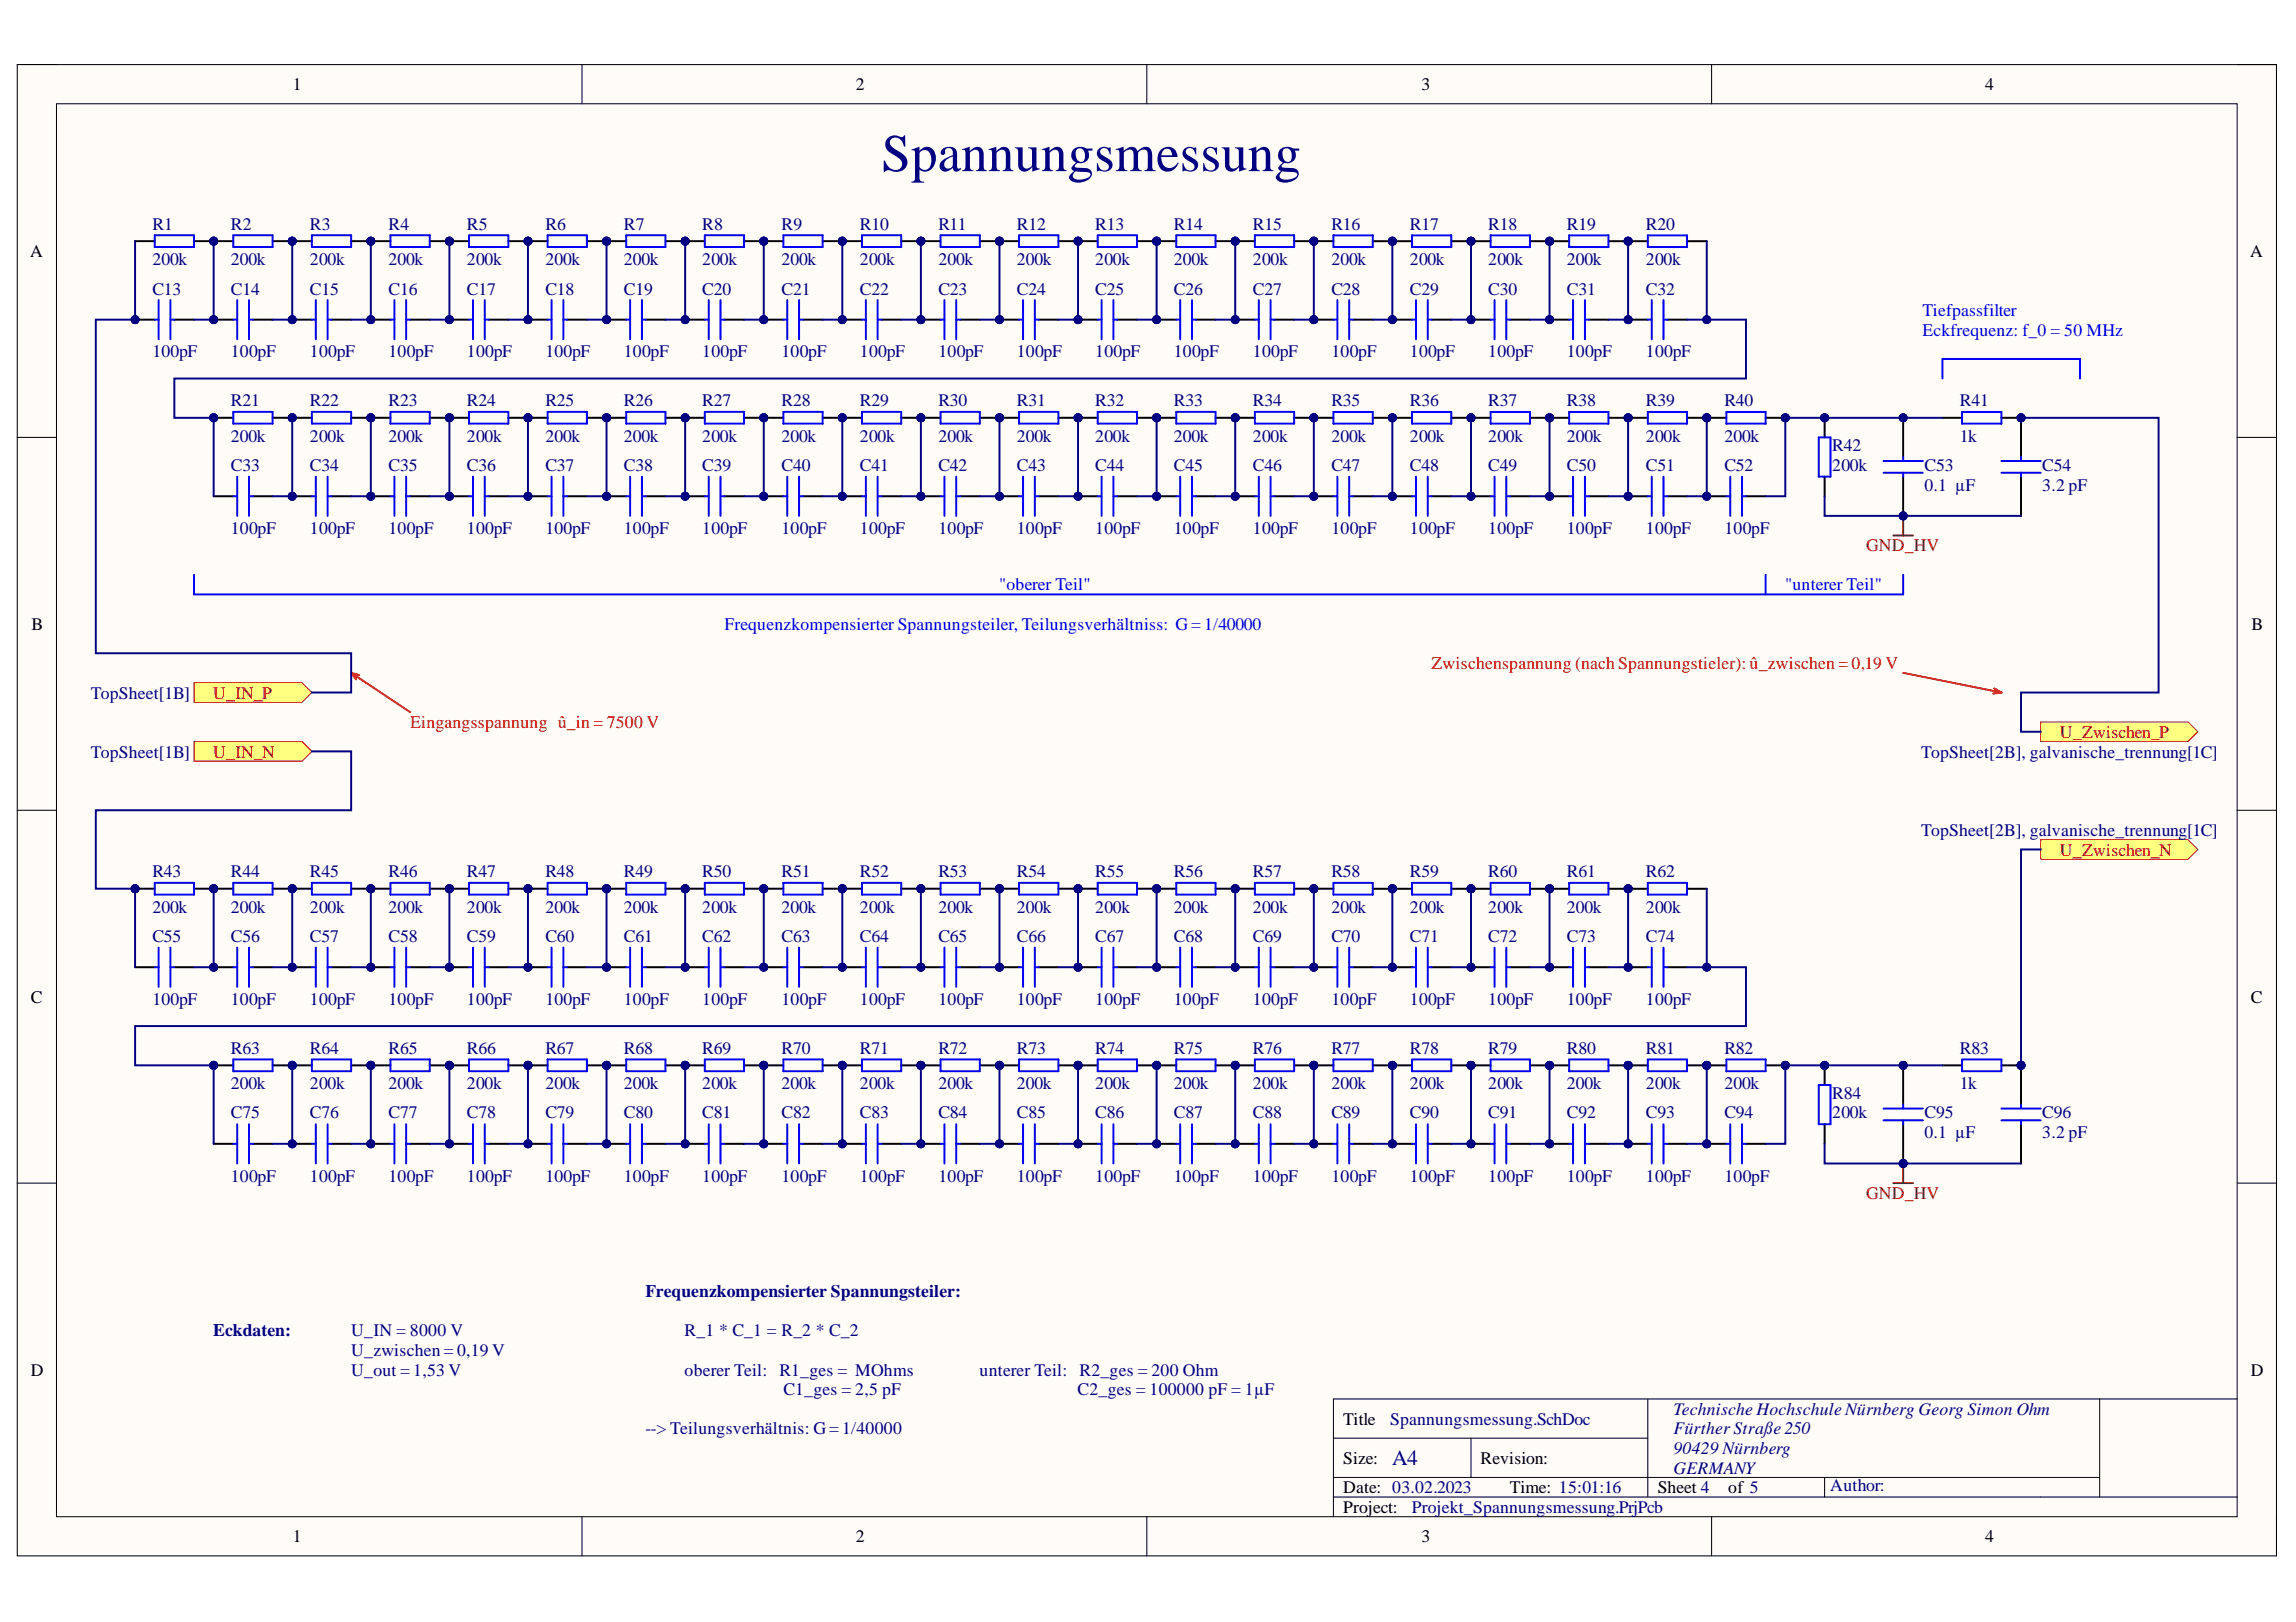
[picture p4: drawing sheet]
<svg xmlns="http://www.w3.org/2000/svg" width="297mm" height="210mm" viewBox="0 0 297 210" stroke-linecap="round" stroke-linejoin="round" font-family="sans-serif">
<defs><g id="words">
<text font-size="6.8" fill="#000080" x="114" y="22.1">Spannungsmessung</text>
<text font-size="2.8" fill="#000080" x="180.1" y="189.6">A4</text>
<g font-size="2.3">
<text x="37.9" y="11.7">1</text>
<text x="110.7" y="11.7">2</text>
<text x="183.9" y="11.7">3</text>
<text x="256.8" y="11.7">4</text>
<text x="3.9" y="33.3">A</text>
<text x="291.1" y="33.3">A</text>
<text x="4.1" y="81.5">B</text>
<text x="291.3" y="81.5">B</text>
<text x="4" y="129.8">C</text>
<text x="291.2" y="129.8">C</text>
<text x="4" y="178">D</text>
<text x="291.2" y="178">D</text>
<text x="173.8" y="184.4">Title</text>
<text x="173.8" y="189.4">Size:</text>
<text x="191.5" y="189.4">Revision:</text>
<text x="173.8" y="193.2">Date: 03.02.2023</text>
<text x="173.8" y="195.8">Project:</text>
<text x="195.3" y="193.2">Time: 15:01:16</text>
<text x="214.5" y="193.2">Sheet 4</text>
<text x="223.6" y="193.2">of 5</text>
<text x="37.9" y="199.6">1</text>
<text x="110.7" y="199.6">2</text>
<text x="183.9" y="199.6">3</text>
<text x="256.8" y="199.6">4</text>
</g>
<g font-size="2.3" fill="#000080">
<text x="19.7" y="29.8">R1</text>
<text x="29.9" y="29.8">R2</text>
<text x="40.1" y="29.8">R3</text>
<text x="50.3" y="29.8">R4</text>
<text x="60.4" y="29.8">R5</text>
<text x="70.6" y="29.8">R6</text>
<text x="80.7" y="29.8">R7</text>
<text x="90.9" y="29.8">R8</text>
<text x="101.1" y="29.8">R9</text>
<text x="111.2" y="29.8">R10</text>
<text x="121.4" y="29.8">R11</text>
<text x="131.6" y="29.8">R12</text>
<text x="141.7" y="29.8">R13</text>
<text x="151.9" y="29.8">R14</text>
<text x="162.1" y="29.8">R15</text>
<text x="172.2" y="29.8">R16</text>
<text x="182.4" y="29.8">R17</text>
<text x="192.5" y="29.8">R18</text>
<text x="202.7" y="29.8">R19</text>
<text x="212.9" y="29.8">R20</text>
<text x="19.7" y="34.3">200k</text>
<text x="29.9" y="34.3">200k</text>
<text x="40.1" y="34.3">200k</text>
<text x="50.3" y="34.3">200k</text>
<text x="60.4" y="34.3">200k</text>
<text x="70.6" y="34.3">200k</text>
<text x="80.7" y="34.3">200k</text>
<text x="90.9" y="34.3">200k</text>
<text x="101.1" y="34.3">200k</text>
<text x="111.2" y="34.3">200k</text>
<text x="121.4" y="34.3">200k</text>
<text x="131.6" y="34.3">200k</text>
<text x="141.7" y="34.3">200k</text>
<text x="151.9" y="34.3">200k</text>
<text x="162.1" y="34.3">200k</text>
<text x="172.2" y="34.3">200k</text>
<text x="182.4" y="34.3">200k</text>
<text x="192.5" y="34.3">200k</text>
<text x="202.7" y="34.3">200k</text>
<text x="212.9" y="34.3">200k</text>
<text x="19.7" y="38.1">C13</text>
<text x="29.9" y="38.1">C14</text>
<text x="40.1" y="38.1">C15</text>
<text x="50.3" y="38.1">C16</text>
<text x="60.4" y="38.1">C17</text>
<text x="70.6" y="38.1">C18</text>
<text x="80.7" y="38.1">C19</text>
<text x="90.9" y="38.1">C20</text>
<text x="101.1" y="38.1">C21</text>
<text x="111.2" y="38.1">C22</text>
<text x="121.4" y="38.1">C23</text>
<text x="131.6" y="38.1">C24</text>
<text x="141.7" y="38.1">C25</text>
<text x="151.9" y="38.1">C26</text>
<text x="162.1" y="38.1">C27</text>
<text x="172.2" y="38.1">C28</text>
<text x="182.4" y="38.1">C29</text>
<text x="192.5" y="38.1">C30</text>
<text x="202.7" y="38.1">C31</text>
<text x="212.9" y="38.1">C32</text>
<text x="19.7" y="46.2">100pF</text>
<text x="29.9" y="46.2">100pF</text>
<text x="40.1" y="46.2">100pF</text>
<text x="50.3" y="46.2">100pF</text>
<text x="60.4" y="46.2">100pF</text>
<text x="70.6" y="46.2">100pF</text>
<text x="80.7" y="46.2">100pF</text>
<text x="90.9" y="46.2">100pF</text>
<text x="101.1" y="46.2">100pF</text>
<text x="111.2" y="46.2">100pF</text>
<text x="121.4" y="46.2">100pF</text>
<text x="131.6" y="46.2">100pF</text>
<text x="141.7" y="46.2">100pF</text>
<text x="151.9" y="46.2">100pF</text>
<text x="162.1" y="46.2">100pF</text>
<text x="172.2" y="46.2">100pF</text>
<text x="182.4" y="46.2">100pF</text>
<text x="192.5" y="46.2">100pF</text>
<text x="202.7" y="46.2">100pF</text>
<text x="212.9" y="46.2">100pF</text>
<text x="29.9" y="52.6">R21</text>
<text x="40.1" y="52.6">R22</text>
<text x="50.3" y="52.6">R23</text>
<text x="60.4" y="52.6">R24</text>
<text x="70.6" y="52.6">R25</text>
<text x="80.7" y="52.6">R26</text>
<text x="90.9" y="52.6">R27</text>
<text x="101.1" y="52.6">R28</text>
<text x="111.2" y="52.6">R29</text>
<text x="121.4" y="52.6">R30</text>
<text x="131.6" y="52.6">R31</text>
<text x="141.7" y="52.6">R32</text>
<text x="151.9" y="52.6">R33</text>
<text x="162.1" y="52.6">R34</text>
<text x="172.2" y="52.6">R35</text>
<text x="182.4" y="52.6">R36</text>
<text x="192.5" y="52.6">R37</text>
<text x="202.7" y="52.6">R38</text>
<text x="212.9" y="52.6">R39</text>
<text x="223.1" y="52.6">R40</text>
<text x="253.5" y="52.6">R41</text>
<text x="29.9" y="57.1">200k</text>
<text x="40.1" y="57.1">200k</text>
<text x="50.3" y="57.1">200k</text>
<text x="60.4" y="57.1">200k</text>
<text x="70.6" y="57.1">200k</text>
<text x="80.7" y="57.1">200k</text>
<text x="90.9" y="57.1">200k</text>
<text x="101.1" y="57.1">200k</text>
<text x="111.2" y="57.1">200k</text>
<text x="121.4" y="57.1">200k</text>
<text x="131.6" y="57.1">200k</text>
<text x="141.7" y="57.1">200k</text>
<text x="151.9" y="57.1">200k</text>
<text x="162.1" y="57.1">200k</text>
<text x="172.2" y="57.1">200k</text>
<text x="182.4" y="57.1">200k</text>
<text x="192.5" y="57.1">200k</text>
<text x="202.7" y="57.1">200k</text>
<text x="212.9" y="57.1">200k</text>
<text x="223.1" y="57.1">200k</text>
<text x="237" y="58.4">R42</text>
<text x="253.5" y="57.1">1k</text>
<text x="29.9" y="60.9">C33</text>
<text x="40.1" y="60.9">C34</text>
<text x="50.3" y="60.9">C35</text>
<text x="60.4" y="60.9">C36</text>
<text x="70.6" y="60.9">C37</text>
<text x="80.7" y="60.9">C38</text>
<text x="90.9" y="60.9">C39</text>
<text x="101.1" y="60.9">C40</text>
<text x="111.2" y="60.9">C41</text>
<text x="121.4" y="60.9">C42</text>
<text x="131.6" y="60.9">C43</text>
<text x="141.7" y="60.9">C44</text>
<text x="151.9" y="60.9">C45</text>
<text x="162.1" y="60.9">C46</text>
<text x="172.2" y="60.9">C47</text>
<text x="182.4" y="60.9">C48</text>
<text x="192.5" y="60.9">C49</text>
<text x="202.7" y="60.9">C50</text>
<text x="212.9" y="60.9">C51</text>
<text x="223.1" y="60.9">C52</text>
<text x="237" y="60.9">200k</text>
<text x="249" y="60.9">C53</text>
<text x="249" y="63.5">0.1 µF</text>
<text x="264.2" y="60.9">C54</text>
<text x="264.2" y="63.5">3.2 pF</text>
<text x="29.9" y="69.1">100pF</text>
<text x="40.1" y="69.1">100pF</text>
<text x="50.3" y="69.1">100pF</text>
<text x="60.4" y="69.1">100pF</text>
<text x="70.6" y="69.1">100pF</text>
<text x="80.7" y="69.1">100pF</text>
<text x="90.9" y="69.1">100pF</text>
<text x="101.1" y="69.1">100pF</text>
<text x="111.2" y="69.1">100pF</text>
<text x="121.4" y="69.1">100pF</text>
<text x="131.6" y="69.1">100pF</text>
<text x="141.7" y="69.1">100pF</text>
<text x="151.9" y="69.1">100pF</text>
<text x="162.1" y="69.1">100pF</text>
<text x="172.2" y="69.1">100pF</text>
<text x="182.4" y="69.1">100pF</text>
<text x="192.5" y="69.1">100pF</text>
<text x="202.7" y="69.1">100pF</text>
<text x="212.9" y="69.1">100pF</text>
<text x="223.1" y="69.1">100pF</text>
<text x="11.8" y="90.4">TopSheet[1B]</text>
<text x="11.8" y="98.1">TopSheet[1B]</text>
<text x="248.6" y="98.1">TopSheet[2B], galvanische_trennung[1C]</text>
<text x="19.7" y="113.5">R43</text>
<text x="29.9" y="113.5">R44</text>
<text x="40.1" y="113.5">R45</text>
<text x="50.3" y="113.5">R46</text>
<text x="60.4" y="113.5">R47</text>
<text x="70.6" y="113.5">R48</text>
<text x="80.7" y="113.5">R49</text>
<text x="90.9" y="113.5">R50</text>
<text x="101.1" y="113.5">R51</text>
<text x="111.2" y="113.5">R52</text>
<text x="121.4" y="113.5">R53</text>
<text x="131.6" y="113.5">R54</text>
<text x="141.7" y="113.5">R55</text>
<text x="151.9" y="113.5">R56</text>
<text x="162.1" y="113.5">R57</text>
<text x="172.2" y="113.5">R58</text>
<text x="182.4" y="113.5">R59</text>
<text x="192.5" y="113.5">R60</text>
<text x="202.7" y="113.5">R61</text>
<text x="212.9" y="113.5">R62</text>
<text x="248.6" y="108.2">TopSheet[2B], galvanische_trennung[1C]</text>
<text x="19.7" y="118.1">200k</text>
<text x="29.9" y="118.1">200k</text>
<text x="40.1" y="118.1">200k</text>
<text x="50.3" y="118.1">200k</text>
<text x="60.4" y="118.1">200k</text>
<text x="70.6" y="118.1">200k</text>
<text x="80.7" y="118.1">200k</text>
<text x="90.9" y="118.1">200k</text>
<text x="101.1" y="118.1">200k</text>
<text x="111.2" y="118.1">200k</text>
<text x="121.4" y="118.1">200k</text>
<text x="131.6" y="118.1">200k</text>
<text x="141.7" y="118.1">200k</text>
<text x="151.9" y="118.1">200k</text>
<text x="162.1" y="118.1">200k</text>
<text x="172.2" y="118.1">200k</text>
<text x="182.4" y="118.1">200k</text>
<text x="192.5" y="118.1">200k</text>
<text x="202.7" y="118.1">200k</text>
<text x="212.9" y="118.1">200k</text>
<text x="19.7" y="121.9">C55</text>
<text x="29.9" y="121.9">C56</text>
<text x="40.1" y="121.9">C57</text>
<text x="50.3" y="121.9">C58</text>
<text x="60.4" y="121.9">C59</text>
<text x="70.6" y="121.9">C60</text>
<text x="80.7" y="121.9">C61</text>
<text x="90.9" y="121.9">C62</text>
<text x="101.1" y="121.9">C63</text>
<text x="111.2" y="121.9">C64</text>
<text x="121.4" y="121.9">C65</text>
<text x="131.6" y="121.9">C66</text>
<text x="141.7" y="121.9">C67</text>
<text x="151.9" y="121.9">C68</text>
<text x="162.1" y="121.9">C69</text>
<text x="172.2" y="121.9">C70</text>
<text x="182.4" y="121.9">C71</text>
<text x="192.5" y="121.9">C72</text>
<text x="202.7" y="121.9">C73</text>
<text x="212.9" y="121.9">C74</text>
<text x="19.7" y="130">100pF</text>
<text x="29.9" y="130">100pF</text>
<text x="40.1" y="130">100pF</text>
<text x="50.3" y="130">100pF</text>
<text x="60.4" y="130">100pF</text>
<text x="70.6" y="130">100pF</text>
<text x="80.7" y="130">100pF</text>
<text x="90.9" y="130">100pF</text>
<text x="101.1" y="130">100pF</text>
<text x="111.2" y="130">100pF</text>
<text x="121.4" y="130">100pF</text>
<text x="131.6" y="130">100pF</text>
<text x="141.7" y="130">100pF</text>
<text x="151.9" y="130">100pF</text>
<text x="162.1" y="130">100pF</text>
<text x="172.2" y="130">100pF</text>
<text x="182.4" y="130">100pF</text>
<text x="192.5" y="130">100pF</text>
<text x="202.7" y="130">100pF</text>
<text x="212.9" y="130">100pF</text>
<text x="29.9" y="136.3">R63</text>
<text x="40.1" y="136.3">R64</text>
<text x="50.3" y="136.3">R65</text>
<text x="60.4" y="136.3">R66</text>
<text x="70.6" y="136.3">R67</text>
<text x="80.7" y="136.3">R68</text>
<text x="90.9" y="136.3">R69</text>
<text x="101.1" y="136.3">R70</text>
<text x="111.2" y="136.3">R71</text>
<text x="121.4" y="136.3">R72</text>
<text x="131.6" y="136.3">R73</text>
<text x="141.7" y="136.3">R74</text>
<text x="151.9" y="136.3">R75</text>
<text x="162.1" y="136.3">R76</text>
<text x="172.2" y="136.3">R77</text>
<text x="182.4" y="136.3">R78</text>
<text x="192.5" y="136.3">R79</text>
<text x="202.7" y="136.3">R80</text>
<text x="212.9" y="136.3">R81</text>
<text x="223.1" y="136.3">R82</text>
<text x="253.5" y="136.3">R83</text>
<text x="29.9" y="140.9">200k</text>
<text x="40.1" y="140.9">200k</text>
<text x="50.3" y="140.9">200k</text>
<text x="60.4" y="140.9">200k</text>
<text x="70.6" y="140.9">200k</text>
<text x="80.7" y="140.9">200k</text>
<text x="90.9" y="140.9">200k</text>
<text x="101.1" y="140.9">200k</text>
<text x="111.2" y="140.9">200k</text>
<text x="121.4" y="140.9">200k</text>
<text x="131.6" y="140.9">200k</text>
<text x="141.7" y="140.9">200k</text>
<text x="151.9" y="140.9">200k</text>
<text x="162.1" y="140.9">200k</text>
<text x="172.2" y="140.9">200k</text>
<text x="182.4" y="140.9">200k</text>
<text x="192.5" y="140.9">200k</text>
<text x="202.7" y="140.9">200k</text>
<text x="212.9" y="140.9">200k</text>
<text x="223.1" y="140.9">200k</text>
<text x="237" y="142.2">R84</text>
<text x="253.5" y="140.9">1k</text>
<text x="29.9" y="144.7">C75</text>
<text x="40.1" y="144.7">C76</text>
<text x="50.3" y="144.7">C77</text>
<text x="60.4" y="144.7">C78</text>
<text x="70.6" y="144.7">C79</text>
<text x="80.7" y="144.7">C80</text>
<text x="90.9" y="144.7">C81</text>
<text x="101.1" y="144.7">C82</text>
<text x="111.2" y="144.7">C83</text>
<text x="121.4" y="144.7">C84</text>
<text x="131.6" y="144.7">C85</text>
<text x="141.7" y="144.7">C86</text>
<text x="151.9" y="144.7">C87</text>
<text x="162.1" y="144.7">C88</text>
<text x="172.2" y="144.7">C89</text>
<text x="182.4" y="144.7">C90</text>
<text x="192.5" y="144.7">C91</text>
<text x="202.7" y="144.7">C92</text>
<text x="212.9" y="144.7">C93</text>
<text x="223.1" y="144.7">C94</text>
<text x="237" y="144.7">200k</text>
<text x="249" y="144.7">C95</text>
<text x="249" y="147.3">0.1 µF</text>
<text x="264.2" y="144.7">C96</text>
<text x="264.2" y="147.3">3.2 pF</text>
<text x="29.9" y="152.9">100pF</text>
<text x="40.1" y="152.9">100pF</text>
<text x="50.3" y="152.9">100pF</text>
<text x="60.4" y="152.9">100pF</text>
<text x="70.6" y="152.9">100pF</text>
<text x="80.7" y="152.9">100pF</text>
<text x="90.9" y="152.9">100pF</text>
<text x="101.1" y="152.9">100pF</text>
<text x="111.2" y="152.9">100pF</text>
<text x="121.4" y="152.9">100pF</text>
<text x="131.6" y="152.9">100pF</text>
<text x="141.7" y="152.9">100pF</text>
<text x="151.9" y="152.9">100pF</text>
<text x="162.1" y="152.9">100pF</text>
<text x="172.2" y="152.9">100pF</text>
<text x="182.4" y="152.9">100pF</text>
<text x="192.5" y="152.9">100pF</text>
<text x="202.7" y="152.9">100pF</text>
<text x="212.9" y="152.9">100pF</text>
<text x="223.1" y="152.9">100pF</text>
<text x="83.5" y="167.9">Frequenzkompensierter Spannungsteiler:</text>
<text x="27.6" y="172.9">Eckdaten:</text>
<text x="45.4" y="172.9">U_IN = 8000 V</text>
<text x="88.6" y="172.9">R_1 * C_1 = R_2 * C_2</text>
<text x="45.4" y="175.5">U_zwischen = 0,19 V</text>
<text x="45.4" y="178">U_out = 1,53 V</text>
<text x="88.6" y="178">oberer Teil: R1_ges = MOhms</text>
<text x="126.7" y="178">unterer Teil: R2_ges = 200 Ohm</text>
<text x="83.5" y="185.6">--&gt; Teilungsverhältnis: G= 1/40000</text>
<text x="101.4" y="180.6">C1_ges = 2,5 pF</text>
<text x="139.4" y="180.6">C2_ges = 100000 pF = 1µF</text>
<text x="179.9" y="184.4">Spannungsmessung.SchDoc</text>
<text x="216.5" y="185.6">Fürther Straße 250</text>
<text x="216.5" y="183.1">Technische Hochschule Nürnberg Georg Simon Ohm</text>
<text x="216.5" y="188.2">90429 Nürnberg</text>
<text x="216.5" y="190.7">GERMANY</text>
<text x="182.7" y="195.8">Projekt_Spannungsmessung.PrjPcb</text>
<text x="236.8" y="193">Author:</text>
</g>
<g font-size="2.3" fill="#00f">
<text x="248.7" y="40.9">Tiefpassfilter</text>
<text x="248.7" y="43.4">Eckfrequenz: f_0 = 50 MHz</text>
<text x="129.3" y="76.4">&quot;oberer Teil&quot;</text>
<text x="231" y="76.4">&quot;unterer Teil&quot;</text>
<text x="93.7" y="81.5">Frequenzkompensierter Spannungsteiler, Teilungsverhältniss: G= 1/40000</text>
</g>
<g font-size="2.3" fill="#800000">
<text x="241.4" y="71.3">GND_HV</text>
<text x="27.6" y="90.4">U_IN_P</text>
<text x="266.5" y="95.5">U_Zwischen_P</text>
<text x="27.6" y="98.1">U_IN_N</text>
<text x="266.5" y="110.7">U_Zwischen_N</text>
<text x="241.4" y="155.2">GND_HV</text>
</g>
<g font-size="2.3" fill="#f00">
<text x="185.2" y="86.6">Zwischenspannung (nach Spannungstieler): û_zwischen = 0,19 V</text>
<text x="53" y="94.3">Eingangsspannung û_in = 7500 V</text>
</g>
</g></defs>
<path d="M2.2 8.4h292.3v192.9h-292.3z" fill-rule="evenodd" fill="#fffcf8"/>
<path d="M2.2 8.4h292.3v192.9h-292.3z" fill="none" stroke="#000" stroke-width=".13"/>
<path d="M7.3 13.4h282.1v182.9h-282.1z" fill-rule="evenodd" fill="#fffcf8"/>
<g fill="none" stroke="#000" stroke-width=".13">
<path d="M2.2 8.4h5.1M7.3 13.4h282.1v182.9h-282.1zM75.3 8.4v5M148.4 8.4v5M221.4 8.4v5M289.4 8.4h5.1v5M2.2 56.6h5.1M289.4 56.6h5.1M2.2 104.9h5.1M289.4 104.9h5.1M2.2 153.1h5.1M289.4 153.1h5.1"/>
<path d="M75.3 196.3v5M148.4 196.3v5M172.5 186.1h40.7M172.5 193.7h116.9M172.5 191.2h99.1M190.3 186.1v5.1M213.2 181v12.7M221.4 196.3v5M236.1 191.2v2.5M271.6 181v12.7M289.4 181h-116.9v15.3M294.5 196.3v5"/>
</g>
<path d="M25.1 88.3h14l1.2 1.3-1.2 1.3h-14z" fill-rule="evenodd" fill="#ffff80"/>
<path d="M25.1 88.3h14l1.2 1.3-1.2 1.3h-14z" fill="none" stroke="#800000" stroke-width=".13"/>
<path d="M25.1 96h14l1.2 1.2-1.2 1.3h-14z" fill-rule="evenodd" fill="#ffff80"/>
<path d="M25.1 96h14l1.2 1.2-1.2 1.3h-14z" fill="none" stroke="#800000" stroke-width=".13"/>
<path d="M244.9 69.3h2.6M246.2 66.8v2.5" fill="none" stroke="#800000" stroke-width=".25"/>
<circle cx="246.2" cy="66.8" r=".51" fill="#000080"/>
<circle cx="246.2" cy="66.8" r=".51" fill="none" stroke="#000080" stroke-width=".13"/>
<path d="M251.3 49v-2.5h17.8v2.5M25.1 74.4v2.5h221.1v-2.5M228.4 74.4v2.5" fill="none" stroke="#00f" stroke-width=".25"/>
<path d="M45.4 87.1l7.7 5.1M45.4 87.1l.7 .8M45.4 87.1l1.1 .3M246.2 87.1l12.7 2.5M258 89.1l.9 .5M258.9 89.6l-1 .2" fill="none" stroke="#f00" stroke-width=".25"/>
<path d="M264 93.4h19.1l1.2 1.3-1.2 1.3h-19.1z" fill-rule="evenodd" fill="#ffff80"/>
<path d="M264 93.4h19.1l1.2 1.3-1.2 1.3h-19.1z" fill="none" stroke="#800000" stroke-width=".13"/>
<path d="M264 108.7h19.1l1.2 1.2-1.2 1.3h-19.1z" fill-rule="evenodd" fill="#ffff80"/>
<path d="M264 108.7h19.1l1.2 1.2-1.2 1.3h-19.1z" fill="none" stroke="#800000" stroke-width=".13"/>
<circle cx="27.6" cy="31.2" r=".51" fill="#000080"/>
<circle cx="27.6" cy="31.2" r=".51" fill="none" stroke="#000080" stroke-width=".13"/>
<path d="M17.5 31.2h2.5M25.1 31.2h2.5" fill="none" stroke="#000" stroke-width=".25"/>
<circle cx="27.6" cy="31.2" r=".51" fill="#000080"/>
<circle cx="27.6" cy="31.2" r=".51" fill="none" stroke="#000080" stroke-width=".13"/>
<path d="M20 30.4h5.1v1.6h-5.1z" fill="none" stroke="#00f" stroke-width=".25"/>
<circle cx="17.5" cy="41.4" r=".51" fill="#000080"/>
<circle cx="17.5" cy="41.4" r=".51" fill="none" stroke="#000080" stroke-width=".13"/>
<path d="M17.5 41.4h2.5" fill="none" stroke="#000" stroke-width=".25"/>
<circle cx="17.5" cy="41.4" r=".51" fill="#000080"/>
<circle cx="17.5" cy="41.4" r=".51" fill="none" stroke="#000080" stroke-width=".13"/>
<path d="M22.6 41.4h2.5" fill="none" stroke="#000" stroke-width=".25"/>
<path d="M20.5 38.8v5.1M22 38.8v5.1M20 41.4h.5M22 41.4h.6" fill="none" stroke="#00f" stroke-width=".25"/>
<circle cx="27.6" cy="31.2" r=".51" fill="#000080"/>
<circle cx="27.6" cy="31.2" r=".51" fill="none" stroke="#000080" stroke-width=".13"/>
<circle cx="37.8" cy="31.2" r=".51" fill="#000080"/>
<circle cx="37.8" cy="31.2" r=".51" fill="none" stroke="#000080" stroke-width=".13"/>
<path d="M27.6 31.2h2.6" fill="none" stroke="#000" stroke-width=".25"/>
<circle cx="27.6" cy="31.2" r=".51" fill="#000080"/>
<circle cx="27.6" cy="31.2" r=".51" fill="none" stroke="#000080" stroke-width=".13"/>
<path d="M35.3 31.2h2.5" fill="none" stroke="#000" stroke-width=".25"/>
<circle cx="37.8" cy="31.2" r=".51" fill="#000080"/>
<circle cx="37.8" cy="31.2" r=".51" fill="none" stroke="#000080" stroke-width=".13"/>
<path d="M30.2 30.4h5.1v1.6h-5.1z" fill="none" stroke="#00f" stroke-width=".25"/>
<circle cx="27.6" cy="41.4" r=".51" fill="#000080"/>
<circle cx="27.6" cy="41.4" r=".51" fill="none" stroke="#000080" stroke-width=".13"/>
<path d="M27.6 41.4h2.6" fill="none" stroke="#000" stroke-width=".25"/>
<circle cx="27.6" cy="41.4" r=".51" fill="#000080"/>
<circle cx="27.6" cy="41.4" r=".51" fill="none" stroke="#000080" stroke-width=".13"/>
<path d="M32.7 41.4h2.6" fill="none" stroke="#000" stroke-width=".25"/>
<path d="M30.7 38.8v5.1M32.2 38.8v5.1M30.2 41.4h.5M32.2 41.4h.5" fill="none" stroke="#00f" stroke-width=".25"/>
<circle cx="37.8" cy="31.2" r=".51" fill="#000080"/>
<circle cx="37.8" cy="31.2" r=".51" fill="none" stroke="#000080" stroke-width=".13"/>
<circle cx="48" cy="31.2" r=".51" fill="#000080"/>
<circle cx="48" cy="31.2" r=".51" fill="none" stroke="#000080" stroke-width=".13"/>
<path d="M37.8 31.2h2.5" fill="none" stroke="#000" stroke-width=".25"/>
<circle cx="37.8" cy="31.2" r=".51" fill="#000080"/>
<circle cx="37.8" cy="31.2" r=".51" fill="none" stroke="#000080" stroke-width=".13"/>
<path d="M45.4 31.2h2.6" fill="none" stroke="#000" stroke-width=".25"/>
<circle cx="48" cy="31.2" r=".51" fill="#000080"/>
<circle cx="48" cy="31.2" r=".51" fill="none" stroke="#000080" stroke-width=".13"/>
<path d="M40.3 30.4h5.1v1.6h-5.1z" fill="none" stroke="#00f" stroke-width=".25"/>
<circle cx="37.8" cy="41.4" r=".51" fill="#000080"/>
<circle cx="37.8" cy="41.4" r=".51" fill="none" stroke="#000080" stroke-width=".13"/>
<path d="M37.8 41.4h2.5" fill="none" stroke="#000" stroke-width=".25"/>
<circle cx="37.8" cy="41.4" r=".51" fill="#000080"/>
<circle cx="37.8" cy="41.4" r=".51" fill="none" stroke="#000080" stroke-width=".13"/>
<path d="M42.9 41.4h2.5" fill="none" stroke="#000" stroke-width=".25"/>
<path d="M40.9 38.8v5.1M42.4 38.8v5.1M40.3 41.4h.6M42.4 41.4h.5" fill="none" stroke="#00f" stroke-width=".25"/>
<circle cx="48" cy="31.2" r=".51" fill="#000080"/>
<circle cx="48" cy="31.2" r=".51" fill="none" stroke="#000080" stroke-width=".13"/>
<circle cx="58.1" cy="31.2" r=".51" fill="#000080"/>
<circle cx="58.1" cy="31.2" r=".51" fill="none" stroke="#000080" stroke-width=".13"/>
<path d="M48 31.2h2.5" fill="none" stroke="#000" stroke-width=".25"/>
<circle cx="48" cy="31.2" r=".51" fill="#000080"/>
<circle cx="48" cy="31.2" r=".51" fill="none" stroke="#000080" stroke-width=".13"/>
<path d="M55.6 31.2h2.5" fill="none" stroke="#000" stroke-width=".25"/>
<circle cx="58.1" cy="31.2" r=".51" fill="#000080"/>
<circle cx="58.1" cy="31.2" r=".51" fill="none" stroke="#000080" stroke-width=".13"/>
<path d="M50.5 30.4h5.1v1.6h-5.1z" fill="none" stroke="#00f" stroke-width=".25"/>
<circle cx="48" cy="41.4" r=".51" fill="#000080"/>
<circle cx="48" cy="41.4" r=".51" fill="none" stroke="#000080" stroke-width=".13"/>
<path d="M48 41.4h2.5" fill="none" stroke="#000" stroke-width=".25"/>
<circle cx="48" cy="41.4" r=".51" fill="#000080"/>
<circle cx="48" cy="41.4" r=".51" fill="none" stroke="#000080" stroke-width=".13"/>
<path d="M53.1 41.4h2.5" fill="none" stroke="#000" stroke-width=".25"/>
<path d="M51 38.8v5.1M52.5 38.8v5.1M50.5 41.4h.5M52.5 41.4h.6" fill="none" stroke="#00f" stroke-width=".25"/>
<circle cx="58.1" cy="31.2" r=".51" fill="#000080"/>
<circle cx="58.1" cy="31.2" r=".51" fill="none" stroke="#000080" stroke-width=".13"/>
<circle cx="68.3" cy="31.2" r=".51" fill="#000080"/>
<circle cx="68.3" cy="31.2" r=".51" fill="none" stroke="#000080" stroke-width=".13"/>
<path d="M58.1 31.2h2.6" fill="none" stroke="#000" stroke-width=".25"/>
<circle cx="58.1" cy="31.2" r=".51" fill="#000080"/>
<circle cx="58.1" cy="31.2" r=".51" fill="none" stroke="#000080" stroke-width=".13"/>
<path d="M65.8 31.2h2.5" fill="none" stroke="#000" stroke-width=".25"/>
<circle cx="68.3" cy="31.2" r=".51" fill="#000080"/>
<circle cx="68.3" cy="31.2" r=".51" fill="none" stroke="#000080" stroke-width=".13"/>
<path d="M60.7 30.4h5.1v1.6h-5.1z" fill="none" stroke="#00f" stroke-width=".25"/>
<circle cx="58.1" cy="41.4" r=".51" fill="#000080"/>
<circle cx="58.1" cy="41.4" r=".51" fill="none" stroke="#000080" stroke-width=".13"/>
<path d="M58.1 41.4h2.6" fill="none" stroke="#000" stroke-width=".25"/>
<circle cx="58.1" cy="41.4" r=".51" fill="#000080"/>
<circle cx="58.1" cy="41.4" r=".51" fill="none" stroke="#000080" stroke-width=".13"/>
<path d="M63.2 41.4h2.6" fill="none" stroke="#000" stroke-width=".25"/>
<path d="M61.2 38.8v5.1M62.7 38.8v5.1M60.7 41.4h.5M62.7 41.4h.5" fill="none" stroke="#00f" stroke-width=".25"/>
<circle cx="68.3" cy="31.2" r=".51" fill="#000080"/>
<circle cx="68.3" cy="31.2" r=".51" fill="none" stroke="#000080" stroke-width=".13"/>
<circle cx="78.5" cy="31.2" r=".51" fill="#000080"/>
<circle cx="78.5" cy="31.2" r=".51" fill="none" stroke="#000080" stroke-width=".13"/>
<path d="M68.3 31.2h2.5" fill="none" stroke="#000" stroke-width=".25"/>
<circle cx="68.3" cy="31.2" r=".51" fill="#000080"/>
<circle cx="68.3" cy="31.2" r=".51" fill="none" stroke="#000080" stroke-width=".13"/>
<path d="M75.9 31.2h2.6" fill="none" stroke="#000" stroke-width=".25"/>
<circle cx="78.5" cy="31.2" r=".51" fill="#000080"/>
<circle cx="78.5" cy="31.2" r=".51" fill="none" stroke="#000080" stroke-width=".13"/>
<path d="M70.8 30.4h5.1v1.6h-5.1z" fill="none" stroke="#00f" stroke-width=".25"/>
<circle cx="68.3" cy="41.4" r=".51" fill="#000080"/>
<circle cx="68.3" cy="41.4" r=".51" fill="none" stroke="#000080" stroke-width=".13"/>
<path d="M68.3 41.4h2.5" fill="none" stroke="#000" stroke-width=".25"/>
<circle cx="68.3" cy="41.4" r=".51" fill="#000080"/>
<circle cx="68.3" cy="41.4" r=".51" fill="none" stroke="#000080" stroke-width=".13"/>
<path d="M73.4 41.4h2.5" fill="none" stroke="#000" stroke-width=".25"/>
<path d="M71.4 38.8v5.1M72.9 38.8v5.1M70.8 41.4h.6M72.9 41.4h.5" fill="none" stroke="#00f" stroke-width=".25"/>
<circle cx="78.5" cy="31.2" r=".51" fill="#000080"/>
<circle cx="78.5" cy="31.2" r=".51" fill="none" stroke="#000080" stroke-width=".13"/>
<circle cx="88.6" cy="31.2" r=".51" fill="#000080"/>
<circle cx="88.6" cy="31.2" r=".51" fill="none" stroke="#000080" stroke-width=".13"/>
<path d="M78.5 31.2h2.5" fill="none" stroke="#000" stroke-width=".25"/>
<circle cx="78.5" cy="31.2" r=".51" fill="#000080"/>
<circle cx="78.5" cy="31.2" r=".51" fill="none" stroke="#000080" stroke-width=".13"/>
<path d="M86.1 31.2h2.5" fill="none" stroke="#000" stroke-width=".25"/>
<circle cx="88.6" cy="31.2" r=".51" fill="#000080"/>
<circle cx="88.6" cy="31.2" r=".51" fill="none" stroke="#000080" stroke-width=".13"/>
<path d="M81 30.4h5.1v1.6h-5.1z" fill="none" stroke="#00f" stroke-width=".25"/>
<circle cx="78.5" cy="41.4" r=".51" fill="#000080"/>
<circle cx="78.5" cy="41.4" r=".51" fill="none" stroke="#000080" stroke-width=".13"/>
<path d="M78.5 41.4h2.5" fill="none" stroke="#000" stroke-width=".25"/>
<circle cx="78.5" cy="41.4" r=".51" fill="#000080"/>
<circle cx="78.5" cy="41.4" r=".51" fill="none" stroke="#000080" stroke-width=".13"/>
<path d="M83.6 41.4h2.5" fill="none" stroke="#000" stroke-width=".25"/>
<path d="M81.5 38.8v5.1M83 38.8v5.1M81 41.4h.5M83 41.4h.6" fill="none" stroke="#00f" stroke-width=".25"/>
<circle cx="88.6" cy="31.2" r=".51" fill="#000080"/>
<circle cx="88.6" cy="31.2" r=".51" fill="none" stroke="#000080" stroke-width=".13"/>
<circle cx="98.8" cy="31.2" r=".51" fill="#000080"/>
<circle cx="98.8" cy="31.2" r=".51" fill="none" stroke="#000080" stroke-width=".13"/>
<path d="M88.6 31.2h2.6" fill="none" stroke="#000" stroke-width=".25"/>
<circle cx="88.6" cy="31.2" r=".51" fill="#000080"/>
<circle cx="88.6" cy="31.2" r=".51" fill="none" stroke="#000080" stroke-width=".13"/>
<path d="M96.3 31.2h2.5" fill="none" stroke="#000" stroke-width=".25"/>
<circle cx="98.8" cy="31.2" r=".51" fill="#000080"/>
<circle cx="98.8" cy="31.2" r=".51" fill="none" stroke="#000080" stroke-width=".13"/>
<path d="M91.2 30.4h5.1v1.6h-5.1z" fill="none" stroke="#00f" stroke-width=".25"/>
<circle cx="88.6" cy="41.4" r=".51" fill="#000080"/>
<circle cx="88.6" cy="41.4" r=".51" fill="none" stroke="#000080" stroke-width=".13"/>
<path d="M88.6 41.4h2.6" fill="none" stroke="#000" stroke-width=".25"/>
<circle cx="88.6" cy="41.4" r=".51" fill="#000080"/>
<circle cx="88.6" cy="41.4" r=".51" fill="none" stroke="#000080" stroke-width=".13"/>
<path d="M93.7 41.4h2.6" fill="none" stroke="#000" stroke-width=".25"/>
<path d="M91.7 38.8v5.1M93.2 38.8v5.1M91.2 41.4h.5M93.2 41.4h.5" fill="none" stroke="#00f" stroke-width=".25"/>
<circle cx="98.8" cy="31.2" r=".51" fill="#000080"/>
<circle cx="98.8" cy="31.2" r=".51" fill="none" stroke="#000080" stroke-width=".13"/>
<circle cx="109" cy="31.2" r=".51" fill="#000080"/>
<circle cx="109" cy="31.2" r=".51" fill="none" stroke="#000080" stroke-width=".13"/>
<path d="M98.8 31.2h2.5" fill="none" stroke="#000" stroke-width=".25"/>
<circle cx="98.8" cy="31.2" r=".51" fill="#000080"/>
<circle cx="98.8" cy="31.2" r=".51" fill="none" stroke="#000080" stroke-width=".13"/>
<path d="M106.4 31.2h2.6" fill="none" stroke="#000" stroke-width=".25"/>
<circle cx="109" cy="31.2" r=".51" fill="#000080"/>
<circle cx="109" cy="31.2" r=".51" fill="none" stroke="#000080" stroke-width=".13"/>
<path d="M101.3 30.4h5.1v1.6h-5.1z" fill="none" stroke="#00f" stroke-width=".25"/>
<circle cx="98.8" cy="41.4" r=".51" fill="#000080"/>
<circle cx="98.8" cy="41.4" r=".51" fill="none" stroke="#000080" stroke-width=".13"/>
<path d="M98.8 41.4h2.5" fill="none" stroke="#000" stroke-width=".25"/>
<circle cx="98.8" cy="41.4" r=".51" fill="#000080"/>
<circle cx="98.8" cy="41.4" r=".51" fill="none" stroke="#000080" stroke-width=".13"/>
<path d="M103.9 41.4h2.5" fill="none" stroke="#000" stroke-width=".25"/>
<path d="M101.9 38.8v5.1M103.4 38.8v5.1M101.3 41.4h.6M103.4 41.4h.5" fill="none" stroke="#00f" stroke-width=".25"/>
<circle cx="109" cy="31.2" r=".51" fill="#000080"/>
<circle cx="109" cy="31.2" r=".51" fill="none" stroke="#000080" stroke-width=".13"/>
<circle cx="119.1" cy="31.2" r=".51" fill="#000080"/>
<circle cx="119.1" cy="31.2" r=".51" fill="none" stroke="#000080" stroke-width=".13"/>
<path d="M109 31.2h2.5" fill="none" stroke="#000" stroke-width=".25"/>
<circle cx="109" cy="31.2" r=".51" fill="#000080"/>
<circle cx="109" cy="31.2" r=".51" fill="none" stroke="#000080" stroke-width=".13"/>
<path d="M116.6 31.2h2.5" fill="none" stroke="#000" stroke-width=".25"/>
<circle cx="119.1" cy="31.2" r=".51" fill="#000080"/>
<circle cx="119.1" cy="31.2" r=".51" fill="none" stroke="#000080" stroke-width=".13"/>
<path d="M111.5 30.4h5.1v1.6h-5.1z" fill="none" stroke="#00f" stroke-width=".25"/>
<circle cx="109" cy="41.4" r=".51" fill="#000080"/>
<circle cx="109" cy="41.4" r=".51" fill="none" stroke="#000080" stroke-width=".13"/>
<path d="M109 41.4h2.5" fill="none" stroke="#000" stroke-width=".25"/>
<circle cx="109" cy="41.4" r=".51" fill="#000080"/>
<circle cx="109" cy="41.4" r=".51" fill="none" stroke="#000080" stroke-width=".13"/>
<path d="M114.1 41.4h2.5" fill="none" stroke="#000" stroke-width=".25"/>
<path d="M112 38.8v5.1M113.5 38.8v5.1M111.5 41.4h.5M113.5 41.4h.6" fill="none" stroke="#00f" stroke-width=".25"/>
<circle cx="119.1" cy="31.2" r=".51" fill="#000080"/>
<circle cx="119.1" cy="31.2" r=".51" fill="none" stroke="#000080" stroke-width=".13"/>
<circle cx="129.3" cy="31.2" r=".51" fill="#000080"/>
<circle cx="129.3" cy="31.2" r=".51" fill="none" stroke="#000080" stroke-width=".13"/>
<path d="M119.1 31.2h2.6" fill="none" stroke="#000" stroke-width=".25"/>
<circle cx="119.1" cy="31.2" r=".51" fill="#000080"/>
<circle cx="119.1" cy="31.2" r=".51" fill="none" stroke="#000080" stroke-width=".13"/>
<path d="M126.8 31.2h2.5" fill="none" stroke="#000" stroke-width=".25"/>
<circle cx="129.3" cy="31.2" r=".51" fill="#000080"/>
<circle cx="129.3" cy="31.2" r=".51" fill="none" stroke="#000080" stroke-width=".13"/>
<path d="M121.7 30.4h5.1v1.6h-5.1z" fill="none" stroke="#00f" stroke-width=".25"/>
<circle cx="119.1" cy="41.4" r=".51" fill="#000080"/>
<circle cx="119.1" cy="41.4" r=".51" fill="none" stroke="#000080" stroke-width=".13"/>
<path d="M119.1 41.4h2.6" fill="none" stroke="#000" stroke-width=".25"/>
<circle cx="119.1" cy="41.4" r=".51" fill="#000080"/>
<circle cx="119.1" cy="41.4" r=".51" fill="none" stroke="#000080" stroke-width=".13"/>
<path d="M124.2 41.4h2.6" fill="none" stroke="#000" stroke-width=".25"/>
<path d="M122.2 38.8v5.1M123.7 38.8v5.1M121.7 41.4h.5M123.7 41.4h.5" fill="none" stroke="#00f" stroke-width=".25"/>
<circle cx="129.3" cy="31.2" r=".51" fill="#000080"/>
<circle cx="129.3" cy="31.2" r=".51" fill="none" stroke="#000080" stroke-width=".13"/>
<circle cx="139.5" cy="31.2" r=".51" fill="#000080"/>
<circle cx="139.5" cy="31.2" r=".51" fill="none" stroke="#000080" stroke-width=".13"/>
<path d="M129.3 31.2h2.5" fill="none" stroke="#000" stroke-width=".25"/>
<circle cx="129.3" cy="31.2" r=".51" fill="#000080"/>
<circle cx="129.3" cy="31.2" r=".51" fill="none" stroke="#000080" stroke-width=".13"/>
<path d="M136.9 31.2h2.6" fill="none" stroke="#000" stroke-width=".25"/>
<circle cx="139.5" cy="31.2" r=".51" fill="#000080"/>
<circle cx="139.5" cy="31.2" r=".51" fill="none" stroke="#000080" stroke-width=".13"/>
<path d="M131.8 30.4h5.1v1.6h-5.1z" fill="none" stroke="#00f" stroke-width=".25"/>
<circle cx="129.3" cy="41.4" r=".51" fill="#000080"/>
<circle cx="129.3" cy="41.4" r=".51" fill="none" stroke="#000080" stroke-width=".13"/>
<path d="M129.3 41.4h2.5" fill="none" stroke="#000" stroke-width=".25"/>
<circle cx="129.3" cy="41.4" r=".51" fill="#000080"/>
<circle cx="129.3" cy="41.4" r=".51" fill="none" stroke="#000080" stroke-width=".13"/>
<path d="M134.4 41.4h2.5" fill="none" stroke="#000" stroke-width=".25"/>
<path d="M132.4 38.8v5.1M133.9 38.8v5.1M131.8 41.4h.6M133.9 41.4h.5" fill="none" stroke="#00f" stroke-width=".25"/>
<circle cx="139.5" cy="31.2" r=".51" fill="#000080"/>
<circle cx="139.5" cy="31.2" r=".51" fill="none" stroke="#000080" stroke-width=".13"/>
<circle cx="149.6" cy="31.2" r=".51" fill="#000080"/>
<circle cx="149.6" cy="31.2" r=".51" fill="none" stroke="#000080" stroke-width=".13"/>
<path d="M139.5 31.2h2.5" fill="none" stroke="#000" stroke-width=".25"/>
<circle cx="139.5" cy="31.2" r=".51" fill="#000080"/>
<circle cx="139.5" cy="31.2" r=".51" fill="none" stroke="#000080" stroke-width=".13"/>
<path d="M147.1 31.2h2.5" fill="none" stroke="#000" stroke-width=".25"/>
<circle cx="149.6" cy="31.2" r=".51" fill="#000080"/>
<circle cx="149.6" cy="31.2" r=".51" fill="none" stroke="#000080" stroke-width=".13"/>
<path d="M142 30.4h5.1v1.6h-5.1z" fill="none" stroke="#00f" stroke-width=".25"/>
<circle cx="139.5" cy="41.4" r=".51" fill="#000080"/>
<circle cx="139.5" cy="41.4" r=".51" fill="none" stroke="#000080" stroke-width=".13"/>
<path d="M139.5 41.4h2.5" fill="none" stroke="#000" stroke-width=".25"/>
<circle cx="139.5" cy="41.4" r=".51" fill="#000080"/>
<circle cx="139.5" cy="41.4" r=".51" fill="none" stroke="#000080" stroke-width=".13"/>
<path d="M144.6 41.4h2.5" fill="none" stroke="#000" stroke-width=".25"/>
<path d="M142.5 38.8v5.1M144 38.8v5.1M142 41.4h.5M144 41.4h.6" fill="none" stroke="#00f" stroke-width=".25"/>
<circle cx="149.6" cy="31.2" r=".51" fill="#000080"/>
<circle cx="149.6" cy="31.2" r=".51" fill="none" stroke="#000080" stroke-width=".13"/>
<circle cx="159.8" cy="31.2" r=".51" fill="#000080"/>
<circle cx="159.8" cy="31.2" r=".51" fill="none" stroke="#000080" stroke-width=".13"/>
<path d="M149.6 31.2h2.6" fill="none" stroke="#000" stroke-width=".25"/>
<circle cx="149.6" cy="31.2" r=".51" fill="#000080"/>
<circle cx="149.6" cy="31.2" r=".51" fill="none" stroke="#000080" stroke-width=".13"/>
<path d="M157.3 31.2h2.5" fill="none" stroke="#000" stroke-width=".25"/>
<circle cx="159.8" cy="31.2" r=".51" fill="#000080"/>
<circle cx="159.8" cy="31.2" r=".51" fill="none" stroke="#000080" stroke-width=".13"/>
<path d="M152.2 30.4h5.1v1.6h-5.1z" fill="none" stroke="#00f" stroke-width=".25"/>
<circle cx="149.6" cy="41.4" r=".51" fill="#000080"/>
<circle cx="149.6" cy="41.4" r=".51" fill="none" stroke="#000080" stroke-width=".13"/>
<path d="M149.6 41.4h2.6" fill="none" stroke="#000" stroke-width=".25"/>
<circle cx="149.6" cy="41.4" r=".51" fill="#000080"/>
<circle cx="149.6" cy="41.4" r=".51" fill="none" stroke="#000080" stroke-width=".13"/>
<path d="M154.7 41.4h2.6" fill="none" stroke="#000" stroke-width=".25"/>
<path d="M152.7 38.8v5.1M154.2 38.8v5.1M152.2 41.4h.5M154.2 41.4h.5" fill="none" stroke="#00f" stroke-width=".25"/>
<circle cx="159.8" cy="31.2" r=".51" fill="#000080"/>
<circle cx="159.8" cy="31.2" r=".51" fill="none" stroke="#000080" stroke-width=".13"/>
<circle cx="170" cy="31.2" r=".51" fill="#000080"/>
<circle cx="170" cy="31.2" r=".51" fill="none" stroke="#000080" stroke-width=".13"/>
<path d="M159.8 31.2h2.5" fill="none" stroke="#000" stroke-width=".25"/>
<circle cx="159.8" cy="31.2" r=".51" fill="#000080"/>
<circle cx="159.8" cy="31.2" r=".51" fill="none" stroke="#000080" stroke-width=".13"/>
<path d="M167.4 31.2h2.6" fill="none" stroke="#000" stroke-width=".25"/>
<circle cx="170" cy="31.2" r=".51" fill="#000080"/>
<circle cx="170" cy="31.2" r=".51" fill="none" stroke="#000080" stroke-width=".13"/>
<path d="M162.3 30.4h5.1v1.6h-5.1z" fill="none" stroke="#00f" stroke-width=".25"/>
<circle cx="159.8" cy="41.4" r=".51" fill="#000080"/>
<circle cx="159.8" cy="41.4" r=".51" fill="none" stroke="#000080" stroke-width=".13"/>
<path d="M159.8 41.4h2.5" fill="none" stroke="#000" stroke-width=".25"/>
<circle cx="159.8" cy="41.4" r=".51" fill="#000080"/>
<circle cx="159.8" cy="41.4" r=".51" fill="none" stroke="#000080" stroke-width=".13"/>
<path d="M164.9 41.4h2.5" fill="none" stroke="#000" stroke-width=".25"/>
<path d="M162.9 38.8v5.1M164.4 38.8v5.1M162.3 41.4h.6M164.4 41.4h.5" fill="none" stroke="#00f" stroke-width=".25"/>
<circle cx="170" cy="31.2" r=".51" fill="#000080"/>
<circle cx="170" cy="31.2" r=".51" fill="none" stroke="#000080" stroke-width=".13"/>
<circle cx="180.1" cy="31.2" r=".51" fill="#000080"/>
<circle cx="180.1" cy="31.2" r=".51" fill="none" stroke="#000080" stroke-width=".13"/>
<path d="M170 31.2h2.5" fill="none" stroke="#000" stroke-width=".25"/>
<circle cx="170" cy="31.2" r=".51" fill="#000080"/>
<circle cx="170" cy="31.2" r=".51" fill="none" stroke="#000080" stroke-width=".13"/>
<path d="M177.6 31.2h2.5" fill="none" stroke="#000" stroke-width=".25"/>
<circle cx="180.1" cy="31.2" r=".51" fill="#000080"/>
<circle cx="180.1" cy="31.2" r=".51" fill="none" stroke="#000080" stroke-width=".13"/>
<path d="M172.5 30.4v1.6M172.5 30.5h5.1v1.5h-5.1" fill="none" stroke="#00f" stroke-width=".25"/>
<circle cx="170" cy="41.4" r=".51" fill="#000080"/>
<circle cx="170" cy="41.4" r=".51" fill="none" stroke="#000080" stroke-width=".13"/>
<path d="M170 41.4h2.5" fill="none" stroke="#000" stroke-width=".25"/>
<circle cx="170" cy="41.4" r=".51" fill="#000080"/>
<circle cx="170" cy="41.4" r=".51" fill="none" stroke="#000080" stroke-width=".13"/>
<path d="M175.1 41.4h2.5" fill="none" stroke="#000" stroke-width=".25"/>
<path d="M173 38.8v5.1M174.5 38.8v5.1M172.5 41.4h.5M174.5 41.4h.6" fill="none" stroke="#00f" stroke-width=".25"/>
<circle cx="180.1" cy="31.2" r=".51" fill="#000080"/>
<circle cx="180.1" cy="31.2" r=".51" fill="none" stroke="#000080" stroke-width=".13"/>
<circle cx="190.3" cy="31.2" r=".51" fill="#000080"/>
<circle cx="190.3" cy="31.2" r=".51" fill="none" stroke="#000080" stroke-width=".13"/>
<path d="M180.1 31.2h2.6" fill="none" stroke="#000" stroke-width=".25"/>
<circle cx="180.1" cy="31.2" r=".51" fill="#000080"/>
<circle cx="180.1" cy="31.2" r=".51" fill="none" stroke="#000080" stroke-width=".13"/>
<path d="M187.8 31.2h2.5" fill="none" stroke="#000" stroke-width=".25"/>
<circle cx="190.3" cy="31.2" r=".51" fill="#000080"/>
<circle cx="190.3" cy="31.2" r=".51" fill="none" stroke="#000080" stroke-width=".13"/>
<path d="M182.7 30.5h5.1v1.5h-5.1z" fill="none" stroke="#00f" stroke-width=".25"/>
<circle cx="180.1" cy="41.4" r=".51" fill="#000080"/>
<circle cx="180.1" cy="41.4" r=".51" fill="none" stroke="#000080" stroke-width=".13"/>
<path d="M180.1 41.4h2.6" fill="none" stroke="#000" stroke-width=".25"/>
<circle cx="180.1" cy="41.4" r=".51" fill="#000080"/>
<circle cx="180.1" cy="41.4" r=".51" fill="none" stroke="#000080" stroke-width=".13"/>
<path d="M185.2 41.4h2.6" fill="none" stroke="#000" stroke-width=".25"/>
<path d="M183.2 38.8v5.1M184.7 38.8v5.1M182.7 41.4h.5M184.7 41.4h.5" fill="none" stroke="#00f" stroke-width=".25"/>
<circle cx="190.3" cy="31.2" r=".51" fill="#000080"/>
<circle cx="190.3" cy="31.2" r=".51" fill="none" stroke="#000080" stroke-width=".13"/>
<circle cx="200.5" cy="31.2" r=".51" fill="#000080"/>
<circle cx="200.5" cy="31.2" r=".51" fill="none" stroke="#000080" stroke-width=".13"/>
<path d="M190.3 31.2h2.5" fill="none" stroke="#000" stroke-width=".25"/>
<circle cx="190.3" cy="31.2" r=".51" fill="#000080"/>
<circle cx="190.3" cy="31.2" r=".51" fill="none" stroke="#000080" stroke-width=".13"/>
<path d="M197.9 31.2h2.6" fill="none" stroke="#000" stroke-width=".25"/>
<circle cx="200.5" cy="31.2" r=".51" fill="#000080"/>
<circle cx="200.5" cy="31.2" r=".51" fill="none" stroke="#000080" stroke-width=".13"/>
<path d="M192.8 30.5h5.1v1.5h-5.1z" fill="none" stroke="#00f" stroke-width=".25"/>
<circle cx="190.3" cy="41.4" r=".51" fill="#000080"/>
<circle cx="190.3" cy="41.4" r=".51" fill="none" stroke="#000080" stroke-width=".13"/>
<path d="M190.3 41.4h2.5" fill="none" stroke="#000" stroke-width=".25"/>
<circle cx="190.3" cy="41.4" r=".51" fill="#000080"/>
<circle cx="190.3" cy="41.4" r=".51" fill="none" stroke="#000080" stroke-width=".13"/>
<path d="M195.4 41.4h2.5" fill="none" stroke="#000" stroke-width=".25"/>
<path d="M193.4 38.8v5.1M194.9 38.8v5.1M192.8 41.4h.6M194.9 41.4h.5" fill="none" stroke="#00f" stroke-width=".25"/>
<circle cx="200.5" cy="31.2" r=".51" fill="#000080"/>
<circle cx="200.5" cy="31.2" r=".51" fill="none" stroke="#000080" stroke-width=".13"/>
<circle cx="210.6" cy="31.2" r=".51" fill="#000080"/>
<circle cx="210.6" cy="31.2" r=".51" fill="none" stroke="#000080" stroke-width=".13"/>
<path d="M200.5 31.2h2.5" fill="none" stroke="#000" stroke-width=".25"/>
<circle cx="200.5" cy="31.2" r=".51" fill="#000080"/>
<circle cx="200.5" cy="31.2" r=".51" fill="none" stroke="#000080" stroke-width=".13"/>
<path d="M208.1 31.2h2.5" fill="none" stroke="#000" stroke-width=".25"/>
<circle cx="210.6" cy="31.2" r=".51" fill="#000080"/>
<circle cx="210.6" cy="31.2" r=".51" fill="none" stroke="#000080" stroke-width=".13"/>
<path d="M203 30.5h5.1v1.5h-5.1z" fill="none" stroke="#00f" stroke-width=".25"/>
<circle cx="200.5" cy="41.4" r=".51" fill="#000080"/>
<circle cx="200.5" cy="41.4" r=".51" fill="none" stroke="#000080" stroke-width=".13"/>
<path d="M200.5 41.4h2.5" fill="none" stroke="#000" stroke-width=".25"/>
<circle cx="200.5" cy="41.4" r=".51" fill="#000080"/>
<circle cx="200.5" cy="41.4" r=".51" fill="none" stroke="#000080" stroke-width=".13"/>
<path d="M205.6 41.4h2.5" fill="none" stroke="#000" stroke-width=".25"/>
<path d="M203.5 38.8v5.1M205 38.8v5.1M203 41.4h.5M205 41.4h.6" fill="none" stroke="#00f" stroke-width=".25"/>
<circle cx="210.6" cy="31.2" r=".51" fill="#000080"/>
<circle cx="210.6" cy="31.2" r=".51" fill="none" stroke="#000080" stroke-width=".13"/>
<path d="M210.6 31.2h2.6" fill="none" stroke="#000" stroke-width=".25"/>
<circle cx="210.6" cy="31.2" r=".51" fill="#000080"/>
<circle cx="210.6" cy="31.2" r=".51" fill="none" stroke="#000080" stroke-width=".13"/>
<path d="M218.3 31.2h2.5" fill="none" stroke="#000" stroke-width=".25"/>
<path d="M213.2 30.5h5.1v1.5h-5.1z" fill="none" stroke="#00f" stroke-width=".25"/>
<circle cx="210.6" cy="41.4" r=".51" fill="#000080"/>
<circle cx="210.6" cy="41.4" r=".51" fill="none" stroke="#000080" stroke-width=".13"/>
<path d="M210.6 41.4h2.6" fill="none" stroke="#000" stroke-width=".25"/>
<circle cx="210.6" cy="41.4" r=".51" fill="#000080"/>
<circle cx="210.6" cy="41.4" r=".51" fill="none" stroke="#000080" stroke-width=".13"/>
<path d="M215.7 41.4h2.6" fill="none" stroke="#000" stroke-width=".25"/>
<path d="M213.7 38.8v5.1M215.2 38.8v5.1M213.2 41.4h.5M215.2 41.4h.5" fill="none" stroke="#00f" stroke-width=".25"/>
<circle cx="27.6" cy="54.1" r=".51" fill="#000080"/>
<circle cx="27.6" cy="54.1" r=".51" fill="none" stroke="#000080" stroke-width=".13"/>
<circle cx="37.8" cy="54.1" r=".51" fill="#000080"/>
<circle cx="37.8" cy="54.1" r=".51" fill="none" stroke="#000080" stroke-width=".13"/>
<path d="M27.6 54.1h2.6" fill="none" stroke="#000" stroke-width=".25"/>
<circle cx="27.6" cy="54.1" r=".51" fill="#000080"/>
<circle cx="27.6" cy="54.1" r=".51" fill="none" stroke="#000080" stroke-width=".13"/>
<path d="M35.3 54.1h2.5" fill="none" stroke="#000" stroke-width=".25"/>
<circle cx="37.8" cy="54.1" r=".51" fill="#000080"/>
<circle cx="37.8" cy="54.1" r=".51" fill="none" stroke="#000080" stroke-width=".13"/>
<path d="M30.2 53.3h5.1v1.5h-5.1zM30.2 64.2h.5M30.7 61.7v5.1M32.2 61.7v5.1M32.2 64.2h.5" fill="none" stroke="#00f" stroke-width=".25"/>
<path d="M27.6 64.2h2.6M32.7 64.2h2.6" fill="none" stroke="#000" stroke-width=".25"/>
<circle cx="37.8" cy="54.1" r=".51" fill="#000080"/>
<circle cx="37.8" cy="54.1" r=".51" fill="none" stroke="#000080" stroke-width=".13"/>
<circle cx="48" cy="54.1" r=".51" fill="#000080"/>
<circle cx="48" cy="54.1" r=".51" fill="none" stroke="#000080" stroke-width=".13"/>
<path d="M37.8 54.1h2.5" fill="none" stroke="#000" stroke-width=".25"/>
<circle cx="37.8" cy="54.1" r=".51" fill="#000080"/>
<circle cx="37.8" cy="54.1" r=".51" fill="none" stroke="#000080" stroke-width=".13"/>
<path d="M45.4 54.1h2.6" fill="none" stroke="#000" stroke-width=".25"/>
<circle cx="48" cy="54.1" r=".51" fill="#000080"/>
<circle cx="48" cy="54.1" r=".51" fill="none" stroke="#000080" stroke-width=".13"/>
<path d="M40.3 53.3h5.1v1.5h-5.1z" fill="none" stroke="#00f" stroke-width=".25"/>
<circle cx="37.8" cy="64.2" r=".51" fill="#000080"/>
<circle cx="37.8" cy="64.2" r=".51" fill="none" stroke="#000080" stroke-width=".13"/>
<path d="M37.8 64.2h2.5" fill="none" stroke="#000" stroke-width=".25"/>
<circle cx="37.8" cy="64.2" r=".51" fill="#000080"/>
<circle cx="37.8" cy="64.2" r=".51" fill="none" stroke="#000080" stroke-width=".13"/>
<path d="M42.9 64.2h2.5" fill="none" stroke="#000" stroke-width=".25"/>
<path d="M40.3 64.2h.6M40.9 61.7v5.1M42.4 61.7v5.1M42.4 64.2h.5" fill="none" stroke="#00f" stroke-width=".25"/>
<circle cx="48" cy="54.1" r=".51" fill="#000080"/>
<circle cx="48" cy="54.1" r=".51" fill="none" stroke="#000080" stroke-width=".13"/>
<circle cx="58.1" cy="54.1" r=".51" fill="#000080"/>
<circle cx="58.1" cy="54.1" r=".51" fill="none" stroke="#000080" stroke-width=".13"/>
<path d="M48 54.1h2.5" fill="none" stroke="#000" stroke-width=".25"/>
<circle cx="48" cy="54.1" r=".51" fill="#000080"/>
<circle cx="48" cy="54.1" r=".51" fill="none" stroke="#000080" stroke-width=".13"/>
<path d="M55.6 54.1h2.5" fill="none" stroke="#000" stroke-width=".25"/>
<circle cx="58.1" cy="54.1" r=".51" fill="#000080"/>
<circle cx="58.1" cy="54.1" r=".51" fill="none" stroke="#000080" stroke-width=".13"/>
<path d="M50.5 53.3h5.1v1.5h-5.1z" fill="none" stroke="#00f" stroke-width=".25"/>
<circle cx="48" cy="64.2" r=".51" fill="#000080"/>
<circle cx="48" cy="64.2" r=".51" fill="none" stroke="#000080" stroke-width=".13"/>
<path d="M48 64.2h2.5" fill="none" stroke="#000" stroke-width=".25"/>
<circle cx="48" cy="64.2" r=".51" fill="#000080"/>
<circle cx="48" cy="64.2" r=".51" fill="none" stroke="#000080" stroke-width=".13"/>
<path d="M53.1 64.2h2.5" fill="none" stroke="#000" stroke-width=".25"/>
<path d="M50.5 64.2h.5M51 61.7v5.1M52.5 61.7v5.1M52.5 64.2h.6" fill="none" stroke="#00f" stroke-width=".25"/>
<circle cx="58.1" cy="54.1" r=".51" fill="#000080"/>
<circle cx="58.1" cy="54.1" r=".51" fill="none" stroke="#000080" stroke-width=".13"/>
<circle cx="68.3" cy="54.1" r=".51" fill="#000080"/>
<circle cx="68.3" cy="54.1" r=".51" fill="none" stroke="#000080" stroke-width=".13"/>
<path d="M58.1 54.1h2.6" fill="none" stroke="#000" stroke-width=".25"/>
<circle cx="58.1" cy="54.1" r=".51" fill="#000080"/>
<circle cx="58.1" cy="54.1" r=".51" fill="none" stroke="#000080" stroke-width=".13"/>
<path d="M65.8 54.1h2.5" fill="none" stroke="#000" stroke-width=".25"/>
<circle cx="68.3" cy="54.1" r=".51" fill="#000080"/>
<circle cx="68.3" cy="54.1" r=".51" fill="none" stroke="#000080" stroke-width=".13"/>
<path d="M60.7 53.3h5.1v1.5h-5.1z" fill="none" stroke="#00f" stroke-width=".25"/>
<circle cx="58.1" cy="64.2" r=".51" fill="#000080"/>
<circle cx="58.1" cy="64.2" r=".51" fill="none" stroke="#000080" stroke-width=".13"/>
<path d="M58.1 64.2h2.6" fill="none" stroke="#000" stroke-width=".25"/>
<circle cx="58.1" cy="64.2" r=".51" fill="#000080"/>
<circle cx="58.1" cy="64.2" r=".51" fill="none" stroke="#000080" stroke-width=".13"/>
<path d="M63.2 64.2h2.6" fill="none" stroke="#000" stroke-width=".25"/>
<path d="M60.7 64.2h.5M61.2 61.7v5.1M62.7 61.7v5.1M62.7 64.2h.5" fill="none" stroke="#00f" stroke-width=".25"/>
<circle cx="68.3" cy="54.1" r=".51" fill="#000080"/>
<circle cx="68.3" cy="54.1" r=".51" fill="none" stroke="#000080" stroke-width=".13"/>
<circle cx="78.5" cy="54.1" r=".51" fill="#000080"/>
<circle cx="78.5" cy="54.1" r=".51" fill="none" stroke="#000080" stroke-width=".13"/>
<path d="M68.3 54.1h2.5" fill="none" stroke="#000" stroke-width=".25"/>
<circle cx="68.3" cy="54.1" r=".51" fill="#000080"/>
<circle cx="68.3" cy="54.1" r=".51" fill="none" stroke="#000080" stroke-width=".13"/>
<path d="M75.9 54.1h2.6" fill="none" stroke="#000" stroke-width=".25"/>
<circle cx="78.5" cy="54.1" r=".51" fill="#000080"/>
<circle cx="78.5" cy="54.1" r=".51" fill="none" stroke="#000080" stroke-width=".13"/>
<path d="M70.8 53.3h5.1v1.5h-5.1z" fill="none" stroke="#00f" stroke-width=".25"/>
<circle cx="68.3" cy="64.2" r=".51" fill="#000080"/>
<circle cx="68.3" cy="64.2" r=".51" fill="none" stroke="#000080" stroke-width=".13"/>
<path d="M68.3 64.2h2.5" fill="none" stroke="#000" stroke-width=".25"/>
<circle cx="68.3" cy="64.2" r=".51" fill="#000080"/>
<circle cx="68.3" cy="64.2" r=".51" fill="none" stroke="#000080" stroke-width=".13"/>
<path d="M73.4 64.2h2.5" fill="none" stroke="#000" stroke-width=".25"/>
<path d="M70.8 64.2h.6M71.4 61.7v5.1M72.9 61.7v5.1M72.9 64.2h.5" fill="none" stroke="#00f" stroke-width=".25"/>
<circle cx="78.5" cy="54.1" r=".51" fill="#000080"/>
<circle cx="78.5" cy="54.1" r=".51" fill="none" stroke="#000080" stroke-width=".13"/>
<circle cx="88.6" cy="54.1" r=".51" fill="#000080"/>
<circle cx="88.6" cy="54.1" r=".51" fill="none" stroke="#000080" stroke-width=".13"/>
<path d="M78.5 54.1h2.5" fill="none" stroke="#000" stroke-width=".25"/>
<circle cx="78.5" cy="54.1" r=".51" fill="#000080"/>
<circle cx="78.5" cy="54.1" r=".51" fill="none" stroke="#000080" stroke-width=".13"/>
<path d="M86.1 54.1h2.5" fill="none" stroke="#000" stroke-width=".25"/>
<circle cx="88.6" cy="54.1" r=".51" fill="#000080"/>
<circle cx="88.6" cy="54.1" r=".51" fill="none" stroke="#000080" stroke-width=".13"/>
<path d="M81 53.3h5.1v1.5h-5.1z" fill="none" stroke="#00f" stroke-width=".25"/>
<circle cx="78.5" cy="64.2" r=".51" fill="#000080"/>
<circle cx="78.5" cy="64.2" r=".51" fill="none" stroke="#000080" stroke-width=".13"/>
<path d="M78.5 64.2h2.5" fill="none" stroke="#000" stroke-width=".25"/>
<circle cx="78.5" cy="64.2" r=".51" fill="#000080"/>
<circle cx="78.5" cy="64.2" r=".51" fill="none" stroke="#000080" stroke-width=".13"/>
<path d="M83.6 64.2h2.5" fill="none" stroke="#000" stroke-width=".25"/>
<path d="M81 64.2h.5M81.5 61.7v5.1M83 61.7v5.1M83 64.2h.6" fill="none" stroke="#00f" stroke-width=".25"/>
<circle cx="88.6" cy="54.1" r=".51" fill="#000080"/>
<circle cx="88.6" cy="54.1" r=".51" fill="none" stroke="#000080" stroke-width=".13"/>
<circle cx="98.8" cy="54.1" r=".51" fill="#000080"/>
<circle cx="98.8" cy="54.1" r=".51" fill="none" stroke="#000080" stroke-width=".13"/>
<path d="M88.6 54.1h2.6" fill="none" stroke="#000" stroke-width=".25"/>
<circle cx="88.6" cy="54.1" r=".51" fill="#000080"/>
<circle cx="88.6" cy="54.1" r=".51" fill="none" stroke="#000080" stroke-width=".13"/>
<path d="M96.3 54.1h2.5" fill="none" stroke="#000" stroke-width=".25"/>
<circle cx="98.8" cy="54.1" r=".51" fill="#000080"/>
<circle cx="98.8" cy="54.1" r=".51" fill="none" stroke="#000080" stroke-width=".13"/>
<path d="M91.2 53.3h5.1v1.5h-5.1z" fill="none" stroke="#00f" stroke-width=".25"/>
<circle cx="88.6" cy="64.2" r=".51" fill="#000080"/>
<circle cx="88.6" cy="64.2" r=".51" fill="none" stroke="#000080" stroke-width=".13"/>
<path d="M88.6 64.2h2.6" fill="none" stroke="#000" stroke-width=".25"/>
<circle cx="88.6" cy="64.2" r=".51" fill="#000080"/>
<circle cx="88.6" cy="64.2" r=".51" fill="none" stroke="#000080" stroke-width=".13"/>
<path d="M93.7 64.2h2.6" fill="none" stroke="#000" stroke-width=".25"/>
<path d="M91.2 64.2h.5M91.7 61.7v5.1M93.2 61.7v5.1M93.2 64.2h.5" fill="none" stroke="#00f" stroke-width=".25"/>
<circle cx="98.8" cy="54.1" r=".51" fill="#000080"/>
<circle cx="98.8" cy="54.1" r=".51" fill="none" stroke="#000080" stroke-width=".13"/>
<circle cx="109" cy="54.1" r=".51" fill="#000080"/>
<circle cx="109" cy="54.1" r=".51" fill="none" stroke="#000080" stroke-width=".13"/>
<path d="M98.8 54.1h2.5" fill="none" stroke="#000" stroke-width=".25"/>
<circle cx="98.8" cy="54.1" r=".51" fill="#000080"/>
<circle cx="98.8" cy="54.1" r=".51" fill="none" stroke="#000080" stroke-width=".13"/>
<path d="M106.4 54.1h2.6" fill="none" stroke="#000" stroke-width=".25"/>
<circle cx="109" cy="54.1" r=".51" fill="#000080"/>
<circle cx="109" cy="54.1" r=".51" fill="none" stroke="#000080" stroke-width=".13"/>
<path d="M101.3 53.3h5.1v1.5h-5.1z" fill="none" stroke="#00f" stroke-width=".25"/>
<circle cx="98.8" cy="64.2" r=".51" fill="#000080"/>
<circle cx="98.8" cy="64.2" r=".51" fill="none" stroke="#000080" stroke-width=".13"/>
<path d="M98.8 64.2h2.5" fill="none" stroke="#000" stroke-width=".25"/>
<circle cx="98.8" cy="64.2" r=".51" fill="#000080"/>
<circle cx="98.8" cy="64.2" r=".51" fill="none" stroke="#000080" stroke-width=".13"/>
<path d="M103.9 64.2h2.5" fill="none" stroke="#000" stroke-width=".25"/>
<path d="M101.3 64.2h.6M101.9 61.7v5.1M103.4 61.7v5.1M103.4 64.2h.5" fill="none" stroke="#00f" stroke-width=".25"/>
<circle cx="109" cy="54.1" r=".51" fill="#000080"/>
<circle cx="109" cy="54.1" r=".51" fill="none" stroke="#000080" stroke-width=".13"/>
<circle cx="119.1" cy="54.1" r=".51" fill="#000080"/>
<circle cx="119.1" cy="54.1" r=".51" fill="none" stroke="#000080" stroke-width=".13"/>
<path d="M109 54.1h2.5" fill="none" stroke="#000" stroke-width=".25"/>
<circle cx="109" cy="54.1" r=".51" fill="#000080"/>
<circle cx="109" cy="54.1" r=".51" fill="none" stroke="#000080" stroke-width=".13"/>
<path d="M116.6 54.1h2.5" fill="none" stroke="#000" stroke-width=".25"/>
<circle cx="119.1" cy="54.1" r=".51" fill="#000080"/>
<circle cx="119.1" cy="54.1" r=".51" fill="none" stroke="#000080" stroke-width=".13"/>
<path d="M111.5 53.3h5.1v1.5h-5.1z" fill="none" stroke="#00f" stroke-width=".25"/>
<circle cx="109" cy="64.2" r=".51" fill="#000080"/>
<circle cx="109" cy="64.2" r=".51" fill="none" stroke="#000080" stroke-width=".13"/>
<path d="M109 64.2h2.5" fill="none" stroke="#000" stroke-width=".25"/>
<circle cx="109" cy="64.2" r=".51" fill="#000080"/>
<circle cx="109" cy="64.2" r=".51" fill="none" stroke="#000080" stroke-width=".13"/>
<path d="M114.1 64.2h2.5" fill="none" stroke="#000" stroke-width=".25"/>
<path d="M111.5 64.2h.5M112 61.7v5.1M113.5 61.7v5.1M113.5 64.2h.6" fill="none" stroke="#00f" stroke-width=".25"/>
<circle cx="119.1" cy="54.1" r=".51" fill="#000080"/>
<circle cx="119.1" cy="54.1" r=".51" fill="none" stroke="#000080" stroke-width=".13"/>
<circle cx="129.3" cy="54.1" r=".51" fill="#000080"/>
<circle cx="129.3" cy="54.1" r=".51" fill="none" stroke="#000080" stroke-width=".13"/>
<path d="M119.1 54.1h2.6" fill="none" stroke="#000" stroke-width=".25"/>
<circle cx="119.1" cy="54.1" r=".51" fill="#000080"/>
<circle cx="119.1" cy="54.1" r=".51" fill="none" stroke="#000080" stroke-width=".13"/>
<path d="M126.8 54.1h2.5" fill="none" stroke="#000" stroke-width=".25"/>
<circle cx="129.3" cy="54.1" r=".51" fill="#000080"/>
<circle cx="129.3" cy="54.1" r=".51" fill="none" stroke="#000080" stroke-width=".13"/>
<path d="M121.7 53.3h5.1v1.5h-5.1z" fill="none" stroke="#00f" stroke-width=".25"/>
<circle cx="119.1" cy="64.2" r=".51" fill="#000080"/>
<circle cx="119.1" cy="64.2" r=".51" fill="none" stroke="#000080" stroke-width=".13"/>
<path d="M119.1 64.2h2.6" fill="none" stroke="#000" stroke-width=".25"/>
<circle cx="119.1" cy="64.2" r=".51" fill="#000080"/>
<circle cx="119.1" cy="64.2" r=".51" fill="none" stroke="#000080" stroke-width=".13"/>
<path d="M124.2 64.2h2.6" fill="none" stroke="#000" stroke-width=".25"/>
<path d="M121.7 64.2h.5M122.2 61.7v5.1M123.7 61.7v5.1M123.7 64.2h.5" fill="none" stroke="#00f" stroke-width=".25"/>
<circle cx="129.3" cy="54.1" r=".51" fill="#000080"/>
<circle cx="129.3" cy="54.1" r=".51" fill="none" stroke="#000080" stroke-width=".13"/>
<circle cx="139.5" cy="54.1" r=".51" fill="#000080"/>
<circle cx="139.5" cy="54.1" r=".51" fill="none" stroke="#000080" stroke-width=".13"/>
<path d="M129.3 54.1h2.5" fill="none" stroke="#000" stroke-width=".25"/>
<circle cx="129.3" cy="54.1" r=".51" fill="#000080"/>
<circle cx="129.3" cy="54.1" r=".51" fill="none" stroke="#000080" stroke-width=".13"/>
<path d="M136.9 54.1h2.6" fill="none" stroke="#000" stroke-width=".25"/>
<circle cx="139.5" cy="54.1" r=".51" fill="#000080"/>
<circle cx="139.5" cy="54.1" r=".51" fill="none" stroke="#000080" stroke-width=".13"/>
<path d="M131.8 53.3h5.1v1.5h-5.1z" fill="none" stroke="#00f" stroke-width=".25"/>
<circle cx="129.3" cy="64.2" r=".51" fill="#000080"/>
<circle cx="129.3" cy="64.2" r=".51" fill="none" stroke="#000080" stroke-width=".13"/>
<path d="M129.3 64.2h2.5" fill="none" stroke="#000" stroke-width=".25"/>
<circle cx="129.3" cy="64.2" r=".51" fill="#000080"/>
<circle cx="129.3" cy="64.2" r=".51" fill="none" stroke="#000080" stroke-width=".13"/>
<path d="M134.4 64.2h2.5" fill="none" stroke="#000" stroke-width=".25"/>
<path d="M131.8 64.2h.6M132.4 61.7v5.1M133.9 61.7v5.1M133.9 64.2h.5" fill="none" stroke="#00f" stroke-width=".25"/>
<circle cx="139.5" cy="54.1" r=".51" fill="#000080"/>
<circle cx="139.5" cy="54.1" r=".51" fill="none" stroke="#000080" stroke-width=".13"/>
<circle cx="149.6" cy="54.1" r=".51" fill="#000080"/>
<circle cx="149.6" cy="54.1" r=".51" fill="none" stroke="#000080" stroke-width=".13"/>
<path d="M139.5 54.1h2.5" fill="none" stroke="#000" stroke-width=".25"/>
<circle cx="139.5" cy="54.1" r=".51" fill="#000080"/>
<circle cx="139.5" cy="54.1" r=".51" fill="none" stroke="#000080" stroke-width=".13"/>
<path d="M147.1 54.1h2.5" fill="none" stroke="#000" stroke-width=".25"/>
<circle cx="149.6" cy="54.1" r=".51" fill="#000080"/>
<circle cx="149.6" cy="54.1" r=".51" fill="none" stroke="#000080" stroke-width=".13"/>
<path d="M142 53.3h5.1v1.5h-5.1z" fill="none" stroke="#00f" stroke-width=".25"/>
<circle cx="139.5" cy="64.2" r=".51" fill="#000080"/>
<circle cx="139.5" cy="64.2" r=".51" fill="none" stroke="#000080" stroke-width=".13"/>
<path d="M139.5 64.2h2.5" fill="none" stroke="#000" stroke-width=".25"/>
<circle cx="139.5" cy="64.2" r=".51" fill="#000080"/>
<circle cx="139.5" cy="64.2" r=".51" fill="none" stroke="#000080" stroke-width=".13"/>
<path d="M144.6 64.2h2.5" fill="none" stroke="#000" stroke-width=".25"/>
<path d="M142 64.2h.5M142.5 61.7v5.1M144 61.7v5.1M144 64.2h.6" fill="none" stroke="#00f" stroke-width=".25"/>
<circle cx="149.6" cy="54.1" r=".51" fill="#000080"/>
<circle cx="149.6" cy="54.1" r=".51" fill="none" stroke="#000080" stroke-width=".13"/>
<circle cx="159.8" cy="54.1" r=".51" fill="#000080"/>
<circle cx="159.8" cy="54.1" r=".51" fill="none" stroke="#000080" stroke-width=".13"/>
<path d="M149.6 54.1h2.6" fill="none" stroke="#000" stroke-width=".25"/>
<circle cx="149.6" cy="54.1" r=".51" fill="#000080"/>
<circle cx="149.6" cy="54.1" r=".51" fill="none" stroke="#000080" stroke-width=".13"/>
<path d="M157.3 54.1h2.5" fill="none" stroke="#000" stroke-width=".25"/>
<circle cx="159.8" cy="54.1" r=".51" fill="#000080"/>
<circle cx="159.8" cy="54.1" r=".51" fill="none" stroke="#000080" stroke-width=".13"/>
<path d="M152.2 53.3h5.1v1.5h-5.1z" fill="none" stroke="#00f" stroke-width=".25"/>
<circle cx="149.6" cy="64.2" r=".51" fill="#000080"/>
<circle cx="149.6" cy="64.2" r=".51" fill="none" stroke="#000080" stroke-width=".13"/>
<path d="M149.6 64.2h2.6" fill="none" stroke="#000" stroke-width=".25"/>
<circle cx="149.6" cy="64.2" r=".51" fill="#000080"/>
<circle cx="149.6" cy="64.2" r=".51" fill="none" stroke="#000080" stroke-width=".13"/>
<path d="M154.7 64.2h2.6" fill="none" stroke="#000" stroke-width=".25"/>
<path d="M152.2 64.2h.5M152.7 61.7v5.1M154.2 61.7v5.1M154.2 64.2h.5" fill="none" stroke="#00f" stroke-width=".25"/>
<circle cx="159.8" cy="54.1" r=".51" fill="#000080"/>
<circle cx="159.8" cy="54.1" r=".51" fill="none" stroke="#000080" stroke-width=".13"/>
<circle cx="170" cy="54.1" r=".51" fill="#000080"/>
<circle cx="170" cy="54.1" r=".51" fill="none" stroke="#000080" stroke-width=".13"/>
<path d="M159.8 54.1h2.5" fill="none" stroke="#000" stroke-width=".25"/>
<circle cx="159.8" cy="54.1" r=".51" fill="#000080"/>
<circle cx="159.8" cy="54.1" r=".51" fill="none" stroke="#000080" stroke-width=".13"/>
<path d="M167.4 54.1h2.6" fill="none" stroke="#000" stroke-width=".25"/>
<circle cx="170" cy="54.1" r=".51" fill="#000080"/>
<circle cx="170" cy="54.1" r=".51" fill="none" stroke="#000080" stroke-width=".13"/>
<path d="M162.3 53.3h5.1v1.5h-5.1z" fill="none" stroke="#00f" stroke-width=".25"/>
<circle cx="159.8" cy="64.2" r=".51" fill="#000080"/>
<circle cx="159.8" cy="64.2" r=".51" fill="none" stroke="#000080" stroke-width=".13"/>
<path d="M159.8 64.2h2.5" fill="none" stroke="#000" stroke-width=".25"/>
<circle cx="159.8" cy="64.2" r=".51" fill="#000080"/>
<circle cx="159.8" cy="64.2" r=".51" fill="none" stroke="#000080" stroke-width=".13"/>
<path d="M164.9 64.2h2.5" fill="none" stroke="#000" stroke-width=".25"/>
<path d="M162.3 64.2h.6M162.9 61.7v5.1M164.4 61.7v5.1M164.4 64.2h.5" fill="none" stroke="#00f" stroke-width=".25"/>
<circle cx="170" cy="54.1" r=".51" fill="#000080"/>
<circle cx="170" cy="54.1" r=".51" fill="none" stroke="#000080" stroke-width=".13"/>
<circle cx="180.1" cy="54.1" r=".51" fill="#000080"/>
<circle cx="180.1" cy="54.1" r=".51" fill="none" stroke="#000080" stroke-width=".13"/>
<path d="M170 54.1h2.5" fill="none" stroke="#000" stroke-width=".25"/>
<circle cx="170" cy="54.1" r=".51" fill="#000080"/>
<circle cx="170" cy="54.1" r=".51" fill="none" stroke="#000080" stroke-width=".13"/>
<path d="M177.6 54.1h2.5" fill="none" stroke="#000" stroke-width=".25"/>
<circle cx="180.1" cy="54.1" r=".51" fill="#000080"/>
<circle cx="180.1" cy="54.1" r=".51" fill="none" stroke="#000080" stroke-width=".13"/>
<path d="M172.5 53.3h5.1v1.5h-5.1z" fill="none" stroke="#00f" stroke-width=".25"/>
<circle cx="170" cy="64.2" r=".51" fill="#000080"/>
<circle cx="170" cy="64.2" r=".51" fill="none" stroke="#000080" stroke-width=".13"/>
<path d="M170 64.2h2.5" fill="none" stroke="#000" stroke-width=".25"/>
<circle cx="170" cy="64.2" r=".51" fill="#000080"/>
<circle cx="170" cy="64.2" r=".51" fill="none" stroke="#000080" stroke-width=".13"/>
<path d="M175.1 64.2h2.5" fill="none" stroke="#000" stroke-width=".25"/>
<path d="M172.5 64.2h.5M173 61.7v5.1M174.5 61.7v5.1M174.5 64.2h.6" fill="none" stroke="#00f" stroke-width=".25"/>
<circle cx="180.1" cy="54.1" r=".51" fill="#000080"/>
<circle cx="180.1" cy="54.1" r=".51" fill="none" stroke="#000080" stroke-width=".13"/>
<circle cx="190.3" cy="54.1" r=".51" fill="#000080"/>
<circle cx="190.3" cy="54.1" r=".51" fill="none" stroke="#000080" stroke-width=".13"/>
<path d="M180.1 54.1h2.6" fill="none" stroke="#000" stroke-width=".25"/>
<circle cx="180.1" cy="54.1" r=".51" fill="#000080"/>
<circle cx="180.1" cy="54.1" r=".51" fill="none" stroke="#000080" stroke-width=".13"/>
<path d="M187.8 54.1h2.5" fill="none" stroke="#000" stroke-width=".25"/>
<circle cx="190.3" cy="54.1" r=".51" fill="#000080"/>
<circle cx="190.3" cy="54.1" r=".51" fill="none" stroke="#000080" stroke-width=".13"/>
<path d="M182.7 53.3h5.1v1.5h-5.1z" fill="none" stroke="#00f" stroke-width=".25"/>
<circle cx="180.1" cy="64.2" r=".51" fill="#000080"/>
<circle cx="180.1" cy="64.2" r=".51" fill="none" stroke="#000080" stroke-width=".13"/>
<path d="M180.1 64.2h2.6" fill="none" stroke="#000" stroke-width=".25"/>
<circle cx="180.1" cy="64.2" r=".51" fill="#000080"/>
<circle cx="180.1" cy="64.2" r=".51" fill="none" stroke="#000080" stroke-width=".13"/>
<path d="M185.2 64.2h2.6" fill="none" stroke="#000" stroke-width=".25"/>
<path d="M182.7 64.2h.5M183.2 61.7v5.1M184.7 61.7v5.1M184.7 64.2h.5" fill="none" stroke="#00f" stroke-width=".25"/>
<circle cx="190.3" cy="54.1" r=".51" fill="#000080"/>
<circle cx="190.3" cy="54.1" r=".51" fill="none" stroke="#000080" stroke-width=".13"/>
<circle cx="200.5" cy="54.1" r=".51" fill="#000080"/>
<circle cx="200.5" cy="54.1" r=".51" fill="none" stroke="#000080" stroke-width=".13"/>
<path d="M190.3 54.1h2.5" fill="none" stroke="#000" stroke-width=".25"/>
<circle cx="190.3" cy="54.1" r=".51" fill="#000080"/>
<circle cx="190.3" cy="54.1" r=".51" fill="none" stroke="#000080" stroke-width=".13"/>
<path d="M197.9 54.1h2.6" fill="none" stroke="#000" stroke-width=".25"/>
<circle cx="200.5" cy="54.1" r=".51" fill="#000080"/>
<circle cx="200.5" cy="54.1" r=".51" fill="none" stroke="#000080" stroke-width=".13"/>
<path d="M192.8 53.3h5.1v1.5h-5.1z" fill="none" stroke="#00f" stroke-width=".25"/>
<circle cx="190.3" cy="64.2" r=".51" fill="#000080"/>
<circle cx="190.3" cy="64.2" r=".51" fill="none" stroke="#000080" stroke-width=".13"/>
<path d="M190.3 64.2h2.5" fill="none" stroke="#000" stroke-width=".25"/>
<circle cx="190.3" cy="64.2" r=".51" fill="#000080"/>
<circle cx="190.3" cy="64.2" r=".51" fill="none" stroke="#000080" stroke-width=".13"/>
<path d="M195.4 64.2h2.5" fill="none" stroke="#000" stroke-width=".25"/>
<path d="M192.8 64.2h.6M193.4 61.7v5.1M194.9 61.7v5.1M194.9 64.2h.5" fill="none" stroke="#00f" stroke-width=".25"/>
<circle cx="200.5" cy="54.1" r=".51" fill="#000080"/>
<circle cx="200.5" cy="54.1" r=".51" fill="none" stroke="#000080" stroke-width=".13"/>
<circle cx="210.6" cy="54.1" r=".51" fill="#000080"/>
<circle cx="210.6" cy="54.1" r=".51" fill="none" stroke="#000080" stroke-width=".13"/>
<path d="M200.5 54.1h2.5" fill="none" stroke="#000" stroke-width=".25"/>
<circle cx="200.5" cy="54.1" r=".51" fill="#000080"/>
<circle cx="200.5" cy="54.1" r=".51" fill="none" stroke="#000080" stroke-width=".13"/>
<path d="M208.1 54.1h2.5" fill="none" stroke="#000" stroke-width=".25"/>
<circle cx="210.6" cy="54.1" r=".51" fill="#000080"/>
<circle cx="210.6" cy="54.1" r=".51" fill="none" stroke="#000080" stroke-width=".13"/>
<path d="M203 53.3h5.1v1.5h-5.1z" fill="none" stroke="#00f" stroke-width=".25"/>
<circle cx="200.5" cy="64.2" r=".51" fill="#000080"/>
<circle cx="200.5" cy="64.2" r=".51" fill="none" stroke="#000080" stroke-width=".13"/>
<path d="M200.5 64.2h2.5" fill="none" stroke="#000" stroke-width=".25"/>
<circle cx="200.5" cy="64.2" r=".51" fill="#000080"/>
<circle cx="200.5" cy="64.2" r=".51" fill="none" stroke="#000080" stroke-width=".13"/>
<path d="M205.6 64.2h2.5" fill="none" stroke="#000" stroke-width=".25"/>
<path d="M203 64.2h.5M203.5 61.7v5.1M205 61.7v5.1M205 64.2h.6" fill="none" stroke="#00f" stroke-width=".25"/>
<circle cx="210.6" cy="54.1" r=".51" fill="#000080"/>
<circle cx="210.6" cy="54.1" r=".51" fill="none" stroke="#000080" stroke-width=".13"/>
<circle cx="220.8" cy="54.1" r=".51" fill="#000080"/>
<circle cx="220.8" cy="54.1" r=".51" fill="none" stroke="#000080" stroke-width=".13"/>
<path d="M210.6 54.1h2.6" fill="none" stroke="#000" stroke-width=".25"/>
<circle cx="210.6" cy="54.1" r=".51" fill="#000080"/>
<circle cx="210.6" cy="54.1" r=".51" fill="none" stroke="#000080" stroke-width=".13"/>
<path d="M218.3 54.1h2.5" fill="none" stroke="#000" stroke-width=".25"/>
<circle cx="220.8" cy="54.1" r=".51" fill="#000080"/>
<circle cx="220.8" cy="54.1" r=".51" fill="none" stroke="#000080" stroke-width=".13"/>
<path d="M213.2 53.3h5.1v1.5h-5.1z" fill="none" stroke="#00f" stroke-width=".25"/>
<circle cx="210.6" cy="64.2" r=".51" fill="#000080"/>
<circle cx="210.6" cy="64.2" r=".51" fill="none" stroke="#000080" stroke-width=".13"/>
<path d="M210.6 64.2h2.6" fill="none" stroke="#000" stroke-width=".25"/>
<circle cx="210.6" cy="64.2" r=".51" fill="#000080"/>
<circle cx="210.6" cy="64.2" r=".51" fill="none" stroke="#000080" stroke-width=".13"/>
<path d="M215.7 64.2h2.6" fill="none" stroke="#000" stroke-width=".25"/>
<path d="M213.2 64.2h.5M213.7 61.7v5.1M215.2 61.7v5.1M215.2 64.2h.5" fill="none" stroke="#00f" stroke-width=".25"/>
<circle cx="220.8" cy="54.1" r=".51" fill="#000080"/>
<circle cx="220.8" cy="54.1" r=".51" fill="none" stroke="#000080" stroke-width=".13"/>
<circle cx="231" cy="54.1" r=".51" fill="#000080"/>
<circle cx="231" cy="54.1" r=".51" fill="none" stroke="#000080" stroke-width=".13"/>
<path d="M220.8 54.1h2.5" fill="none" stroke="#000" stroke-width=".25"/>
<circle cx="220.8" cy="54.1" r=".51" fill="#000080"/>
<circle cx="220.8" cy="54.1" r=".51" fill="none" stroke="#000080" stroke-width=".13"/>
<path d="M228.4 54.1h2.6" fill="none" stroke="#000" stroke-width=".25"/>
<circle cx="231" cy="54.1" r=".51" fill="#000080"/>
<circle cx="231" cy="54.1" r=".51" fill="none" stroke="#000080" stroke-width=".13"/>
<path d="M223.3 53.3h5.1v1.5h-5.1z" fill="none" stroke="#00f" stroke-width=".25"/>
<circle cx="220.8" cy="64.2" r=".51" fill="#000080"/>
<circle cx="220.8" cy="64.2" r=".51" fill="none" stroke="#000080" stroke-width=".13"/>
<path d="M220.8 64.2h2.5" fill="none" stroke="#000" stroke-width=".25"/>
<circle cx="220.8" cy="64.2" r=".51" fill="#000080"/>
<circle cx="220.8" cy="64.2" r=".51" fill="none" stroke="#000080" stroke-width=".13"/>
<path d="M225.9 64.2h2.5" fill="none" stroke="#000" stroke-width=".25"/>
<path d="M223.3 64.2h.6M223.9 61.7v5.1M225.4 61.7v5.1M225.4 64.2h.5" fill="none" stroke="#00f" stroke-width=".25"/>
<circle cx="236.1" cy="54.1" r=".51" fill="#000080"/>
<circle cx="236.1" cy="54.1" r=".51" fill="none" stroke="#000080" stroke-width=".13"/>
<path d="M236.1 54.1v2.5M236.1 61.7v2.5" fill="none" stroke="#000" stroke-width=".25"/>
<circle cx="236.1" cy="54.1" r=".51" fill="#000080"/>
<circle cx="236.1" cy="54.1" r=".51" fill="none" stroke="#000080" stroke-width=".13"/>
<path d="M235.3 56.6h1.5v5.1h-1.5z" fill="none" stroke="#00f" stroke-width=".25"/>
<circle cx="261.5" cy="54.1" r=".51" fill="#000080"/>
<circle cx="261.5" cy="54.1" r=".51" fill="none" stroke="#000080" stroke-width=".13"/>
<path d="M261.5 54.1v5M261.5 61.7v5.1" fill="none" stroke="#000" stroke-width=".25"/>
<circle cx="261.5" cy="54.1" r=".51" fill="#000080"/>
<circle cx="261.5" cy="54.1" r=".51" fill="none" stroke="#000080" stroke-width=".13"/>
<path d="M258.9 59.7h5.1M261.5 59.1v.6M258.9 61.2h5.1M261.5 61.2v.5" fill="none" stroke="#00f" stroke-width=".25"/>
<path d="M244.9 153.1h2.6M246.2 150.6v2.5" fill="none" stroke="#800000" stroke-width=".25"/>
<circle cx="246.2" cy="150.6" r=".51" fill="#000080"/>
<circle cx="246.2" cy="150.6" r=".51" fill="none" stroke="#000080" stroke-width=".13"/>
<circle cx="17.5" cy="115" r=".51" fill="#000080"/>
<circle cx="17.5" cy="115" r=".51" fill="none" stroke="#000080" stroke-width=".13"/>
<circle cx="27.6" cy="115" r=".51" fill="#000080"/>
<circle cx="27.6" cy="115" r=".51" fill="none" stroke="#000080" stroke-width=".13"/>
<path d="M17.5 115h2.5" fill="none" stroke="#000" stroke-width=".25"/>
<circle cx="17.5" cy="115" r=".51" fill="#000080"/>
<circle cx="17.5" cy="115" r=".51" fill="none" stroke="#000080" stroke-width=".13"/>
<path d="M25.1 115h2.5" fill="none" stroke="#000" stroke-width=".25"/>
<circle cx="27.6" cy="115" r=".51" fill="#000080"/>
<circle cx="27.6" cy="115" r=".51" fill="none" stroke="#000080" stroke-width=".13"/>
<path d="M20 114.2h5.1v1.6h-5.1zM20 125.2h.5M20.5 122.6v5.1M22 122.6v5.1M22 125.2h.6" fill="none" stroke="#00f" stroke-width=".25"/>
<path d="M17.5 125.2h2.5M22.6 125.2h2.5" fill="none" stroke="#000" stroke-width=".25"/>
<circle cx="27.6" cy="115" r=".51" fill="#000080"/>
<circle cx="27.6" cy="115" r=".51" fill="none" stroke="#000080" stroke-width=".13"/>
<circle cx="37.8" cy="115" r=".51" fill="#000080"/>
<circle cx="37.8" cy="115" r=".51" fill="none" stroke="#000080" stroke-width=".13"/>
<path d="M27.6 115h2.6" fill="none" stroke="#000" stroke-width=".25"/>
<circle cx="27.6" cy="115" r=".51" fill="#000080"/>
<circle cx="27.6" cy="115" r=".51" fill="none" stroke="#000080" stroke-width=".13"/>
<path d="M35.3 115h2.5" fill="none" stroke="#000" stroke-width=".25"/>
<circle cx="37.8" cy="115" r=".51" fill="#000080"/>
<circle cx="37.8" cy="115" r=".51" fill="none" stroke="#000080" stroke-width=".13"/>
<path d="M30.2 114.2h5.1v1.6h-5.1z" fill="none" stroke="#00f" stroke-width=".25"/>
<circle cx="27.6" cy="125.2" r=".51" fill="#000080"/>
<circle cx="27.6" cy="125.2" r=".51" fill="none" stroke="#000080" stroke-width=".13"/>
<path d="M27.6 125.2h2.6" fill="none" stroke="#000" stroke-width=".25"/>
<circle cx="27.6" cy="125.2" r=".51" fill="#000080"/>
<circle cx="27.6" cy="125.2" r=".51" fill="none" stroke="#000080" stroke-width=".13"/>
<path d="M32.7 125.2h2.6" fill="none" stroke="#000" stroke-width=".25"/>
<path d="M30.2 125.2h.5M30.7 122.6v5.1M32.2 122.6v5.1M32.2 125.2h.5" fill="none" stroke="#00f" stroke-width=".25"/>
<circle cx="37.8" cy="115" r=".51" fill="#000080"/>
<circle cx="37.8" cy="115" r=".51" fill="none" stroke="#000080" stroke-width=".13"/>
<circle cx="48" cy="115" r=".51" fill="#000080"/>
<circle cx="48" cy="115" r=".51" fill="none" stroke="#000080" stroke-width=".13"/>
<path d="M37.8 115h2.5" fill="none" stroke="#000" stroke-width=".25"/>
<circle cx="37.8" cy="115" r=".51" fill="#000080"/>
<circle cx="37.8" cy="115" r=".51" fill="none" stroke="#000080" stroke-width=".13"/>
<path d="M45.4 115h2.6" fill="none" stroke="#000" stroke-width=".25"/>
<circle cx="48" cy="115" r=".51" fill="#000080"/>
<circle cx="48" cy="115" r=".51" fill="none" stroke="#000080" stroke-width=".13"/>
<path d="M40.3 114.2h5.1v1.6h-5.1z" fill="none" stroke="#00f" stroke-width=".25"/>
<circle cx="37.8" cy="125.2" r=".51" fill="#000080"/>
<circle cx="37.8" cy="125.2" r=".51" fill="none" stroke="#000080" stroke-width=".13"/>
<path d="M37.8 125.2h2.5" fill="none" stroke="#000" stroke-width=".25"/>
<circle cx="37.8" cy="125.2" r=".51" fill="#000080"/>
<circle cx="37.8" cy="125.2" r=".51" fill="none" stroke="#000080" stroke-width=".13"/>
<path d="M42.9 125.2h2.5" fill="none" stroke="#000" stroke-width=".25"/>
<path d="M40.3 125.2h.6M40.9 122.6v5.1M42.4 122.6v5.1M42.4 125.2h.5" fill="none" stroke="#00f" stroke-width=".25"/>
<circle cx="48" cy="115" r=".51" fill="#000080"/>
<circle cx="48" cy="115" r=".51" fill="none" stroke="#000080" stroke-width=".13"/>
<circle cx="58.1" cy="115" r=".51" fill="#000080"/>
<circle cx="58.1" cy="115" r=".51" fill="none" stroke="#000080" stroke-width=".13"/>
<path d="M48 115h2.5" fill="none" stroke="#000" stroke-width=".25"/>
<circle cx="48" cy="115" r=".51" fill="#000080"/>
<circle cx="48" cy="115" r=".51" fill="none" stroke="#000080" stroke-width=".13"/>
<path d="M55.6 115h2.5" fill="none" stroke="#000" stroke-width=".25"/>
<circle cx="58.1" cy="115" r=".51" fill="#000080"/>
<circle cx="58.1" cy="115" r=".51" fill="none" stroke="#000080" stroke-width=".13"/>
<path d="M50.5 114.2h5.1v1.6h-5.1z" fill="none" stroke="#00f" stroke-width=".25"/>
<circle cx="48" cy="125.2" r=".51" fill="#000080"/>
<circle cx="48" cy="125.2" r=".51" fill="none" stroke="#000080" stroke-width=".13"/>
<path d="M48 125.2h2.5" fill="none" stroke="#000" stroke-width=".25"/>
<circle cx="48" cy="125.2" r=".51" fill="#000080"/>
<circle cx="48" cy="125.2" r=".51" fill="none" stroke="#000080" stroke-width=".13"/>
<path d="M53.1 125.2h2.5" fill="none" stroke="#000" stroke-width=".25"/>
<path d="M50.5 125.2h.5M51 122.6v5.1M52.5 122.6v5.1M52.5 125.2h.6" fill="none" stroke="#00f" stroke-width=".25"/>
<circle cx="58.1" cy="115" r=".51" fill="#000080"/>
<circle cx="58.1" cy="115" r=".51" fill="none" stroke="#000080" stroke-width=".13"/>
<circle cx="68.3" cy="115" r=".51" fill="#000080"/>
<circle cx="68.3" cy="115" r=".51" fill="none" stroke="#000080" stroke-width=".13"/>
<path d="M58.1 115h2.6" fill="none" stroke="#000" stroke-width=".25"/>
<circle cx="58.1" cy="115" r=".51" fill="#000080"/>
<circle cx="58.1" cy="115" r=".51" fill="none" stroke="#000080" stroke-width=".13"/>
<path d="M65.8 115h2.5" fill="none" stroke="#000" stroke-width=".25"/>
<circle cx="68.3" cy="115" r=".51" fill="#000080"/>
<circle cx="68.3" cy="115" r=".51" fill="none" stroke="#000080" stroke-width=".13"/>
<path d="M60.7 114.2h5.1v1.6h-5.1z" fill="none" stroke="#00f" stroke-width=".25"/>
<circle cx="58.1" cy="125.2" r=".51" fill="#000080"/>
<circle cx="58.1" cy="125.2" r=".51" fill="none" stroke="#000080" stroke-width=".13"/>
<path d="M58.1 125.2h2.6" fill="none" stroke="#000" stroke-width=".25"/>
<circle cx="58.1" cy="125.2" r=".51" fill="#000080"/>
<circle cx="58.1" cy="125.2" r=".51" fill="none" stroke="#000080" stroke-width=".13"/>
<path d="M63.2 125.2h2.6" fill="none" stroke="#000" stroke-width=".25"/>
<path d="M60.7 125.2h.5M61.2 122.6v5.1M62.7 122.6v5.1M62.7 125.2h.5" fill="none" stroke="#00f" stroke-width=".25"/>
<circle cx="68.3" cy="115" r=".51" fill="#000080"/>
<circle cx="68.3" cy="115" r=".51" fill="none" stroke="#000080" stroke-width=".13"/>
<circle cx="78.5" cy="115" r=".51" fill="#000080"/>
<circle cx="78.5" cy="115" r=".51" fill="none" stroke="#000080" stroke-width=".13"/>
<path d="M68.3 115h2.5" fill="none" stroke="#000" stroke-width=".25"/>
<circle cx="68.3" cy="115" r=".51" fill="#000080"/>
<circle cx="68.3" cy="115" r=".51" fill="none" stroke="#000080" stroke-width=".13"/>
<path d="M75.9 115h2.6" fill="none" stroke="#000" stroke-width=".25"/>
<circle cx="78.5" cy="115" r=".51" fill="#000080"/>
<circle cx="78.5" cy="115" r=".51" fill="none" stroke="#000080" stroke-width=".13"/>
<path d="M70.8 114.2h5.1v1.6h-5.1z" fill="none" stroke="#00f" stroke-width=".25"/>
<circle cx="68.3" cy="125.2" r=".51" fill="#000080"/>
<circle cx="68.3" cy="125.2" r=".51" fill="none" stroke="#000080" stroke-width=".13"/>
<path d="M68.3 125.2h2.5" fill="none" stroke="#000" stroke-width=".25"/>
<circle cx="68.3" cy="125.2" r=".51" fill="#000080"/>
<circle cx="68.3" cy="125.2" r=".51" fill="none" stroke="#000080" stroke-width=".13"/>
<path d="M73.4 125.2h2.5" fill="none" stroke="#000" stroke-width=".25"/>
<path d="M70.8 125.2h.6M71.4 122.6v5.1M72.9 122.6v5.1M72.9 125.2h.5" fill="none" stroke="#00f" stroke-width=".25"/>
<circle cx="78.5" cy="115" r=".51" fill="#000080"/>
<circle cx="78.5" cy="115" r=".51" fill="none" stroke="#000080" stroke-width=".13"/>
<circle cx="88.6" cy="115" r=".51" fill="#000080"/>
<circle cx="88.6" cy="115" r=".51" fill="none" stroke="#000080" stroke-width=".13"/>
<path d="M78.5 115h2.5" fill="none" stroke="#000" stroke-width=".25"/>
<circle cx="78.5" cy="115" r=".51" fill="#000080"/>
<circle cx="78.5" cy="115" r=".51" fill="none" stroke="#000080" stroke-width=".13"/>
<path d="M86.1 115h2.5" fill="none" stroke="#000" stroke-width=".25"/>
<circle cx="88.6" cy="115" r=".51" fill="#000080"/>
<circle cx="88.6" cy="115" r=".51" fill="none" stroke="#000080" stroke-width=".13"/>
<path d="M81 114.2h5.1v1.6h-5.1z" fill="none" stroke="#00f" stroke-width=".25"/>
<circle cx="78.5" cy="125.2" r=".51" fill="#000080"/>
<circle cx="78.5" cy="125.2" r=".51" fill="none" stroke="#000080" stroke-width=".13"/>
<path d="M78.5 125.2h2.5" fill="none" stroke="#000" stroke-width=".25"/>
<circle cx="78.5" cy="125.2" r=".51" fill="#000080"/>
<circle cx="78.5" cy="125.2" r=".51" fill="none" stroke="#000080" stroke-width=".13"/>
<path d="M83.6 125.2h2.5" fill="none" stroke="#000" stroke-width=".25"/>
<path d="M81 125.2h.5M81.5 122.6v5.1M83 122.6v5.1M83 125.2h.6" fill="none" stroke="#00f" stroke-width=".25"/>
<circle cx="88.6" cy="115" r=".51" fill="#000080"/>
<circle cx="88.6" cy="115" r=".51" fill="none" stroke="#000080" stroke-width=".13"/>
<circle cx="98.8" cy="115" r=".51" fill="#000080"/>
<circle cx="98.8" cy="115" r=".51" fill="none" stroke="#000080" stroke-width=".13"/>
<path d="M88.6 115h2.6" fill="none" stroke="#000" stroke-width=".25"/>
<circle cx="88.6" cy="115" r=".51" fill="#000080"/>
<circle cx="88.6" cy="115" r=".51" fill="none" stroke="#000080" stroke-width=".13"/>
<path d="M96.3 115h2.5" fill="none" stroke="#000" stroke-width=".25"/>
<circle cx="98.8" cy="115" r=".51" fill="#000080"/>
<circle cx="98.8" cy="115" r=".51" fill="none" stroke="#000080" stroke-width=".13"/>
<path d="M91.2 114.2h5.1v1.6h-5.1z" fill="none" stroke="#00f" stroke-width=".25"/>
<circle cx="88.6" cy="125.2" r=".51" fill="#000080"/>
<circle cx="88.6" cy="125.2" r=".51" fill="none" stroke="#000080" stroke-width=".13"/>
<path d="M88.6 125.2h2.6" fill="none" stroke="#000" stroke-width=".25"/>
<circle cx="88.6" cy="125.2" r=".51" fill="#000080"/>
<circle cx="88.6" cy="125.2" r=".51" fill="none" stroke="#000080" stroke-width=".13"/>
<path d="M93.7 125.2h2.6" fill="none" stroke="#000" stroke-width=".25"/>
<path d="M91.2 125.2h.5M91.7 122.6v5.1M93.2 122.6v5.1M93.2 125.2h.5" fill="none" stroke="#00f" stroke-width=".25"/>
<circle cx="98.8" cy="115" r=".51" fill="#000080"/>
<circle cx="98.8" cy="115" r=".51" fill="none" stroke="#000080" stroke-width=".13"/>
<circle cx="109" cy="115" r=".51" fill="#000080"/>
<circle cx="109" cy="115" r=".51" fill="none" stroke="#000080" stroke-width=".13"/>
<path d="M98.8 115h2.5" fill="none" stroke="#000" stroke-width=".25"/>
<circle cx="98.8" cy="115" r=".51" fill="#000080"/>
<circle cx="98.8" cy="115" r=".51" fill="none" stroke="#000080" stroke-width=".13"/>
<path d="M106.4 115h2.6" fill="none" stroke="#000" stroke-width=".25"/>
<circle cx="109" cy="115" r=".51" fill="#000080"/>
<circle cx="109" cy="115" r=".51" fill="none" stroke="#000080" stroke-width=".13"/>
<path d="M101.3 114.2h5.1v1.6h-5.1z" fill="none" stroke="#00f" stroke-width=".25"/>
<circle cx="98.8" cy="125.2" r=".51" fill="#000080"/>
<circle cx="98.8" cy="125.2" r=".51" fill="none" stroke="#000080" stroke-width=".13"/>
<path d="M98.8 125.2h2.5" fill="none" stroke="#000" stroke-width=".25"/>
<circle cx="98.8" cy="125.2" r=".51" fill="#000080"/>
<circle cx="98.8" cy="125.2" r=".51" fill="none" stroke="#000080" stroke-width=".13"/>
<path d="M103.9 125.2h2.5" fill="none" stroke="#000" stroke-width=".25"/>
<path d="M101.3 125.2h.6M101.9 122.6v5.1M103.4 122.6v5.1M103.4 125.2h.5" fill="none" stroke="#00f" stroke-width=".25"/>
<circle cx="109" cy="115" r=".51" fill="#000080"/>
<circle cx="109" cy="115" r=".51" fill="none" stroke="#000080" stroke-width=".13"/>
<circle cx="119.1" cy="115" r=".51" fill="#000080"/>
<circle cx="119.1" cy="115" r=".51" fill="none" stroke="#000080" stroke-width=".13"/>
<path d="M109 115h2.5" fill="none" stroke="#000" stroke-width=".25"/>
<circle cx="109" cy="115" r=".51" fill="#000080"/>
<circle cx="109" cy="115" r=".51" fill="none" stroke="#000080" stroke-width=".13"/>
<path d="M116.6 115h2.5" fill="none" stroke="#000" stroke-width=".25"/>
<circle cx="119.1" cy="115" r=".51" fill="#000080"/>
<circle cx="119.1" cy="115" r=".51" fill="none" stroke="#000080" stroke-width=".13"/>
<path d="M111.5 114.2h5.1v1.6h-5.1z" fill="none" stroke="#00f" stroke-width=".25"/>
<circle cx="109" cy="125.2" r=".51" fill="#000080"/>
<circle cx="109" cy="125.2" r=".51" fill="none" stroke="#000080" stroke-width=".13"/>
<path d="M109 125.2h2.5" fill="none" stroke="#000" stroke-width=".25"/>
<circle cx="109" cy="125.2" r=".51" fill="#000080"/>
<circle cx="109" cy="125.2" r=".51" fill="none" stroke="#000080" stroke-width=".13"/>
<path d="M114.1 125.2h2.5" fill="none" stroke="#000" stroke-width=".25"/>
<path d="M111.5 125.2h.5M112 122.6v5.1M113.5 122.6v5.1M113.5 125.2h.6" fill="none" stroke="#00f" stroke-width=".25"/>
<circle cx="119.1" cy="115" r=".51" fill="#000080"/>
<circle cx="119.1" cy="115" r=".51" fill="none" stroke="#000080" stroke-width=".13"/>
<circle cx="129.3" cy="115" r=".51" fill="#000080"/>
<circle cx="129.3" cy="115" r=".51" fill="none" stroke="#000080" stroke-width=".13"/>
<path d="M119.1 115h2.6" fill="none" stroke="#000" stroke-width=".25"/>
<circle cx="119.1" cy="115" r=".51" fill="#000080"/>
<circle cx="119.1" cy="115" r=".51" fill="none" stroke="#000080" stroke-width=".13"/>
<path d="M126.8 115h2.5" fill="none" stroke="#000" stroke-width=".25"/>
<circle cx="129.3" cy="115" r=".51" fill="#000080"/>
<circle cx="129.3" cy="115" r=".51" fill="none" stroke="#000080" stroke-width=".13"/>
<path d="M121.7 114.2h5.1v1.6h-5.1z" fill="none" stroke="#00f" stroke-width=".25"/>
<circle cx="119.1" cy="125.2" r=".51" fill="#000080"/>
<circle cx="119.1" cy="125.2" r=".51" fill="none" stroke="#000080" stroke-width=".13"/>
<path d="M119.1 125.2h2.6" fill="none" stroke="#000" stroke-width=".25"/>
<circle cx="119.1" cy="125.2" r=".51" fill="#000080"/>
<circle cx="119.1" cy="125.2" r=".51" fill="none" stroke="#000080" stroke-width=".13"/>
<path d="M124.2 125.2h2.6" fill="none" stroke="#000" stroke-width=".25"/>
<path d="M121.7 125.2h.5M122.2 122.6v5.1M123.7 122.6v5.1M123.7 125.2h.5" fill="none" stroke="#00f" stroke-width=".25"/>
<circle cx="129.3" cy="115" r=".51" fill="#000080"/>
<circle cx="129.3" cy="115" r=".51" fill="none" stroke="#000080" stroke-width=".13"/>
<circle cx="139.5" cy="115" r=".51" fill="#000080"/>
<circle cx="139.5" cy="115" r=".51" fill="none" stroke="#000080" stroke-width=".13"/>
<path d="M129.3 115h2.5" fill="none" stroke="#000" stroke-width=".25"/>
<circle cx="129.3" cy="115" r=".51" fill="#000080"/>
<circle cx="129.3" cy="115" r=".51" fill="none" stroke="#000080" stroke-width=".13"/>
<path d="M136.9 115h2.6" fill="none" stroke="#000" stroke-width=".25"/>
<circle cx="139.5" cy="115" r=".51" fill="#000080"/>
<circle cx="139.5" cy="115" r=".51" fill="none" stroke="#000080" stroke-width=".13"/>
<path d="M131.8 114.2h5.1v1.6h-5.1z" fill="none" stroke="#00f" stroke-width=".25"/>
<circle cx="129.3" cy="125.2" r=".51" fill="#000080"/>
<circle cx="129.3" cy="125.2" r=".51" fill="none" stroke="#000080" stroke-width=".13"/>
<path d="M129.3 125.2h2.5" fill="none" stroke="#000" stroke-width=".25"/>
<circle cx="129.3" cy="125.2" r=".51" fill="#000080"/>
<circle cx="129.3" cy="125.2" r=".51" fill="none" stroke="#000080" stroke-width=".13"/>
<path d="M134.4 125.2h2.5" fill="none" stroke="#000" stroke-width=".25"/>
<path d="M131.8 125.2h.6M132.4 122.6v5.1M133.9 122.6v5.1M133.9 125.2h.5" fill="none" stroke="#00f" stroke-width=".25"/>
<circle cx="139.5" cy="115" r=".51" fill="#000080"/>
<circle cx="139.5" cy="115" r=".51" fill="none" stroke="#000080" stroke-width=".13"/>
<circle cx="149.6" cy="115" r=".51" fill="#000080"/>
<circle cx="149.6" cy="115" r=".51" fill="none" stroke="#000080" stroke-width=".13"/>
<path d="M139.5 115h2.5" fill="none" stroke="#000" stroke-width=".25"/>
<circle cx="139.5" cy="115" r=".51" fill="#000080"/>
<circle cx="139.5" cy="115" r=".51" fill="none" stroke="#000080" stroke-width=".13"/>
<path d="M147.1 115h2.5" fill="none" stroke="#000" stroke-width=".25"/>
<circle cx="149.6" cy="115" r=".51" fill="#000080"/>
<circle cx="149.6" cy="115" r=".51" fill="none" stroke="#000080" stroke-width=".13"/>
<path d="M142 114.2h5.1v1.6h-5.1z" fill="none" stroke="#00f" stroke-width=".25"/>
<circle cx="139.5" cy="125.2" r=".51" fill="#000080"/>
<circle cx="139.5" cy="125.2" r=".51" fill="none" stroke="#000080" stroke-width=".13"/>
<path d="M139.5 125.2h2.5" fill="none" stroke="#000" stroke-width=".25"/>
<circle cx="139.5" cy="125.2" r=".51" fill="#000080"/>
<circle cx="139.5" cy="125.2" r=".51" fill="none" stroke="#000080" stroke-width=".13"/>
<path d="M144.6 125.2h2.5" fill="none" stroke="#000" stroke-width=".25"/>
<path d="M142 125.2h.5M142.5 122.6v5.1M144 122.6v5.1M144 125.2h.6" fill="none" stroke="#00f" stroke-width=".25"/>
<circle cx="149.6" cy="115" r=".51" fill="#000080"/>
<circle cx="149.6" cy="115" r=".51" fill="none" stroke="#000080" stroke-width=".13"/>
<circle cx="159.8" cy="115" r=".51" fill="#000080"/>
<circle cx="159.8" cy="115" r=".51" fill="none" stroke="#000080" stroke-width=".13"/>
<path d="M149.6 115h2.6" fill="none" stroke="#000" stroke-width=".25"/>
<circle cx="149.6" cy="115" r=".51" fill="#000080"/>
<circle cx="149.6" cy="115" r=".51" fill="none" stroke="#000080" stroke-width=".13"/>
<path d="M157.3 115h2.5" fill="none" stroke="#000" stroke-width=".25"/>
<circle cx="159.8" cy="115" r=".51" fill="#000080"/>
<circle cx="159.8" cy="115" r=".51" fill="none" stroke="#000080" stroke-width=".13"/>
<path d="M152.2 114.2h5.1v1.6h-5.1z" fill="none" stroke="#00f" stroke-width=".25"/>
<circle cx="149.6" cy="125.2" r=".51" fill="#000080"/>
<circle cx="149.6" cy="125.2" r=".51" fill="none" stroke="#000080" stroke-width=".13"/>
<path d="M149.6 125.2h2.6" fill="none" stroke="#000" stroke-width=".25"/>
<circle cx="149.6" cy="125.2" r=".51" fill="#000080"/>
<circle cx="149.6" cy="125.2" r=".51" fill="none" stroke="#000080" stroke-width=".13"/>
<path d="M154.7 125.2h2.6" fill="none" stroke="#000" stroke-width=".25"/>
<path d="M152.2 125.2h.5M152.7 122.6v5.1M154.2 122.6v5.1M154.2 125.2h.5" fill="none" stroke="#00f" stroke-width=".25"/>
<circle cx="159.8" cy="115" r=".51" fill="#000080"/>
<circle cx="159.8" cy="115" r=".51" fill="none" stroke="#000080" stroke-width=".13"/>
<circle cx="170" cy="115" r=".51" fill="#000080"/>
<circle cx="170" cy="115" r=".51" fill="none" stroke="#000080" stroke-width=".13"/>
<path d="M159.8 115h2.5" fill="none" stroke="#000" stroke-width=".25"/>
<circle cx="159.8" cy="115" r=".51" fill="#000080"/>
<circle cx="159.8" cy="115" r=".51" fill="none" stroke="#000080" stroke-width=".13"/>
<path d="M167.4 115h2.6" fill="none" stroke="#000" stroke-width=".25"/>
<circle cx="170" cy="115" r=".51" fill="#000080"/>
<circle cx="170" cy="115" r=".51" fill="none" stroke="#000080" stroke-width=".13"/>
<path d="M162.3 114.2h5.1v1.6h-5.1z" fill="none" stroke="#00f" stroke-width=".25"/>
<circle cx="159.8" cy="125.2" r=".51" fill="#000080"/>
<circle cx="159.8" cy="125.2" r=".51" fill="none" stroke="#000080" stroke-width=".13"/>
<path d="M159.8 125.2h2.5" fill="none" stroke="#000" stroke-width=".25"/>
<circle cx="159.8" cy="125.2" r=".51" fill="#000080"/>
<circle cx="159.8" cy="125.2" r=".51" fill="none" stroke="#000080" stroke-width=".13"/>
<path d="M164.9 125.2h2.5" fill="none" stroke="#000" stroke-width=".25"/>
<path d="M162.3 125.2h.6M162.9 122.6v5.1M164.4 122.6v5.1M164.4 125.2h.5" fill="none" stroke="#00f" stroke-width=".25"/>
<circle cx="170" cy="115" r=".51" fill="#000080"/>
<circle cx="170" cy="115" r=".51" fill="none" stroke="#000080" stroke-width=".13"/>
<circle cx="180.1" cy="115" r=".51" fill="#000080"/>
<circle cx="180.1" cy="115" r=".51" fill="none" stroke="#000080" stroke-width=".13"/>
<path d="M170 115h2.5" fill="none" stroke="#000" stroke-width=".25"/>
<circle cx="170" cy="115" r=".51" fill="#000080"/>
<circle cx="170" cy="115" r=".51" fill="none" stroke="#000080" stroke-width=".13"/>
<path d="M177.6 115h2.5" fill="none" stroke="#000" stroke-width=".25"/>
<circle cx="180.1" cy="115" r=".51" fill="#000080"/>
<circle cx="180.1" cy="115" r=".51" fill="none" stroke="#000080" stroke-width=".13"/>
<path d="M172.5 114.2v1.6h5.1v-1.5h-5.1" fill="none" stroke="#00f" stroke-width=".25"/>
<circle cx="170" cy="125.2" r=".51" fill="#000080"/>
<circle cx="170" cy="125.2" r=".51" fill="none" stroke="#000080" stroke-width=".13"/>
<path d="M170 125.2h2.5" fill="none" stroke="#000" stroke-width=".25"/>
<circle cx="170" cy="125.2" r=".51" fill="#000080"/>
<circle cx="170" cy="125.2" r=".51" fill="none" stroke="#000080" stroke-width=".13"/>
<path d="M175.1 125.2h2.5" fill="none" stroke="#000" stroke-width=".25"/>
<path d="M172.5 125.2h.5M173 122.6v5.1M174.5 122.6v5.1M174.5 125.2h.6" fill="none" stroke="#00f" stroke-width=".25"/>
<circle cx="180.1" cy="115" r=".51" fill="#000080"/>
<circle cx="180.1" cy="115" r=".51" fill="none" stroke="#000080" stroke-width=".13"/>
<circle cx="190.3" cy="115" r=".51" fill="#000080"/>
<circle cx="190.3" cy="115" r=".51" fill="none" stroke="#000080" stroke-width=".13"/>
<path d="M180.1 115h2.6" fill="none" stroke="#000" stroke-width=".25"/>
<circle cx="180.1" cy="115" r=".51" fill="#000080"/>
<circle cx="180.1" cy="115" r=".51" fill="none" stroke="#000080" stroke-width=".13"/>
<path d="M187.8 115h2.5" fill="none" stroke="#000" stroke-width=".25"/>
<circle cx="190.3" cy="115" r=".51" fill="#000080"/>
<circle cx="190.3" cy="115" r=".51" fill="none" stroke="#000080" stroke-width=".13"/>
<path d="M182.7 114.3h5.1v1.5h-5.1z" fill="none" stroke="#00f" stroke-width=".25"/>
<circle cx="180.1" cy="125.2" r=".51" fill="#000080"/>
<circle cx="180.1" cy="125.2" r=".51" fill="none" stroke="#000080" stroke-width=".13"/>
<path d="M180.1 125.2h2.6" fill="none" stroke="#000" stroke-width=".25"/>
<circle cx="180.1" cy="125.2" r=".51" fill="#000080"/>
<circle cx="180.1" cy="125.2" r=".51" fill="none" stroke="#000080" stroke-width=".13"/>
<path d="M185.2 125.2h2.6" fill="none" stroke="#000" stroke-width=".25"/>
<path d="M182.7 125.2h.5M183.2 122.6v5.1M184.7 122.6v5.1M184.7 125.2h.5" fill="none" stroke="#00f" stroke-width=".25"/>
<circle cx="190.3" cy="115" r=".51" fill="#000080"/>
<circle cx="190.3" cy="115" r=".51" fill="none" stroke="#000080" stroke-width=".13"/>
<circle cx="200.5" cy="115" r=".51" fill="#000080"/>
<circle cx="200.5" cy="115" r=".51" fill="none" stroke="#000080" stroke-width=".13"/>
<path d="M190.3 115h2.5" fill="none" stroke="#000" stroke-width=".25"/>
<circle cx="190.3" cy="115" r=".51" fill="#000080"/>
<circle cx="190.3" cy="115" r=".51" fill="none" stroke="#000080" stroke-width=".13"/>
<path d="M197.9 115h2.6" fill="none" stroke="#000" stroke-width=".25"/>
<circle cx="200.5" cy="115" r=".51" fill="#000080"/>
<circle cx="200.5" cy="115" r=".51" fill="none" stroke="#000080" stroke-width=".13"/>
<path d="M192.8 114.3h5.1v1.5h-5.1z" fill="none" stroke="#00f" stroke-width=".25"/>
<circle cx="190.3" cy="125.2" r=".51" fill="#000080"/>
<circle cx="190.3" cy="125.2" r=".51" fill="none" stroke="#000080" stroke-width=".13"/>
<path d="M190.3 125.2h2.5" fill="none" stroke="#000" stroke-width=".25"/>
<circle cx="190.3" cy="125.2" r=".51" fill="#000080"/>
<circle cx="190.3" cy="125.2" r=".51" fill="none" stroke="#000080" stroke-width=".13"/>
<path d="M195.4 125.2h2.5" fill="none" stroke="#000" stroke-width=".25"/>
<path d="M192.8 125.2h.6M193.4 122.6v5.1M194.9 122.6v5.1M194.9 125.2h.5" fill="none" stroke="#00f" stroke-width=".25"/>
<circle cx="200.5" cy="115" r=".51" fill="#000080"/>
<circle cx="200.5" cy="115" r=".51" fill="none" stroke="#000080" stroke-width=".13"/>
<circle cx="210.6" cy="115" r=".51" fill="#000080"/>
<circle cx="210.6" cy="115" r=".51" fill="none" stroke="#000080" stroke-width=".13"/>
<path d="M200.5 115h2.5" fill="none" stroke="#000" stroke-width=".25"/>
<circle cx="200.5" cy="115" r=".51" fill="#000080"/>
<circle cx="200.5" cy="115" r=".51" fill="none" stroke="#000080" stroke-width=".13"/>
<path d="M208.1 115h2.5" fill="none" stroke="#000" stroke-width=".25"/>
<circle cx="210.6" cy="115" r=".51" fill="#000080"/>
<circle cx="210.6" cy="115" r=".51" fill="none" stroke="#000080" stroke-width=".13"/>
<path d="M203 114.3h5.1v1.5h-5.1z" fill="none" stroke="#00f" stroke-width=".25"/>
<circle cx="200.5" cy="125.2" r=".51" fill="#000080"/>
<circle cx="200.5" cy="125.2" r=".51" fill="none" stroke="#000080" stroke-width=".13"/>
<path d="M200.5 125.2h2.5" fill="none" stroke="#000" stroke-width=".25"/>
<circle cx="200.5" cy="125.2" r=".51" fill="#000080"/>
<circle cx="200.5" cy="125.2" r=".51" fill="none" stroke="#000080" stroke-width=".13"/>
<path d="M205.6 125.2h2.5" fill="none" stroke="#000" stroke-width=".25"/>
<path d="M203 125.2h.5M203.5 122.6v5.1M205 122.6v5.1M205 125.2h.6" fill="none" stroke="#00f" stroke-width=".25"/>
<circle cx="210.6" cy="115" r=".51" fill="#000080"/>
<circle cx="210.6" cy="115" r=".51" fill="none" stroke="#000080" stroke-width=".13"/>
<path d="M210.6 115h2.6" fill="none" stroke="#000" stroke-width=".25"/>
<circle cx="210.6" cy="115" r=".51" fill="#000080"/>
<circle cx="210.6" cy="115" r=".51" fill="none" stroke="#000080" stroke-width=".13"/>
<path d="M218.3 115h2.5" fill="none" stroke="#000" stroke-width=".25"/>
<path d="M213.2 114.3h5.1v1.5h-5.1z" fill="none" stroke="#00f" stroke-width=".25"/>
<circle cx="210.6" cy="125.2" r=".51" fill="#000080"/>
<circle cx="210.6" cy="125.2" r=".51" fill="none" stroke="#000080" stroke-width=".13"/>
<path d="M210.6 125.2h2.6" fill="none" stroke="#000" stroke-width=".25"/>
<circle cx="210.6" cy="125.2" r=".51" fill="#000080"/>
<circle cx="210.6" cy="125.2" r=".51" fill="none" stroke="#000080" stroke-width=".13"/>
<path d="M215.7 125.2h2.6" fill="none" stroke="#000" stroke-width=".25"/>
<path d="M213.2 125.2h.5M213.7 122.6v5.1M215.2 122.6v5.1M215.2 125.2h.5" fill="none" stroke="#00f" stroke-width=".25"/>
<circle cx="27.6" cy="137.9" r=".51" fill="#000080"/>
<circle cx="27.6" cy="137.9" r=".51" fill="none" stroke="#000080" stroke-width=".13"/>
<circle cx="37.8" cy="137.9" r=".51" fill="#000080"/>
<circle cx="37.8" cy="137.9" r=".51" fill="none" stroke="#000080" stroke-width=".13"/>
<path d="M27.6 137.9h2.6" fill="none" stroke="#000" stroke-width=".25"/>
<circle cx="27.6" cy="137.9" r=".51" fill="#000080"/>
<circle cx="27.6" cy="137.9" r=".51" fill="none" stroke="#000080" stroke-width=".13"/>
<path d="M35.3 137.9h2.5" fill="none" stroke="#000" stroke-width=".25"/>
<circle cx="37.8" cy="137.9" r=".51" fill="#000080"/>
<circle cx="37.8" cy="137.9" r=".51" fill="none" stroke="#000080" stroke-width=".13"/>
<path d="M30.2 137.1h5.1v1.5h-5.1zM30.2 148h.5M30.7 145.5v5.1M32.2 145.5v5.1M32.2 148h.5" fill="none" stroke="#00f" stroke-width=".25"/>
<path d="M27.6 148h2.6M32.7 148h2.6" fill="none" stroke="#000" stroke-width=".25"/>
<circle cx="37.8" cy="137.9" r=".51" fill="#000080"/>
<circle cx="37.8" cy="137.9" r=".51" fill="none" stroke="#000080" stroke-width=".13"/>
<circle cx="48" cy="137.9" r=".51" fill="#000080"/>
<circle cx="48" cy="137.9" r=".51" fill="none" stroke="#000080" stroke-width=".13"/>
<path d="M37.8 137.9h2.5" fill="none" stroke="#000" stroke-width=".25"/>
<circle cx="37.8" cy="137.9" r=".51" fill="#000080"/>
<circle cx="37.8" cy="137.9" r=".51" fill="none" stroke="#000080" stroke-width=".13"/>
<path d="M45.4 137.9h2.6" fill="none" stroke="#000" stroke-width=".25"/>
<circle cx="48" cy="137.9" r=".51" fill="#000080"/>
<circle cx="48" cy="137.9" r=".51" fill="none" stroke="#000080" stroke-width=".13"/>
<path d="M40.3 137.1h5.1v1.5h-5.1z" fill="none" stroke="#00f" stroke-width=".25"/>
<circle cx="37.8" cy="148" r=".51" fill="#000080"/>
<circle cx="37.8" cy="148" r=".51" fill="none" stroke="#000080" stroke-width=".13"/>
<path d="M37.8 148h2.5" fill="none" stroke="#000" stroke-width=".25"/>
<circle cx="37.8" cy="148" r=".51" fill="#000080"/>
<circle cx="37.8" cy="148" r=".51" fill="none" stroke="#000080" stroke-width=".13"/>
<path d="M42.9 148h2.5" fill="none" stroke="#000" stroke-width=".25"/>
<path d="M40.3 148h.6M40.9 145.5v5.1M42.4 145.5v5.1M42.4 148h.5" fill="none" stroke="#00f" stroke-width=".25"/>
<circle cx="48" cy="137.9" r=".51" fill="#000080"/>
<circle cx="48" cy="137.9" r=".51" fill="none" stroke="#000080" stroke-width=".13"/>
<circle cx="58.1" cy="137.9" r=".51" fill="#000080"/>
<circle cx="58.1" cy="137.9" r=".51" fill="none" stroke="#000080" stroke-width=".13"/>
<path d="M48 137.9h2.5" fill="none" stroke="#000" stroke-width=".25"/>
<circle cx="48" cy="137.9" r=".51" fill="#000080"/>
<circle cx="48" cy="137.9" r=".51" fill="none" stroke="#000080" stroke-width=".13"/>
<path d="M55.6 137.9h2.5" fill="none" stroke="#000" stroke-width=".25"/>
<circle cx="58.1" cy="137.9" r=".51" fill="#000080"/>
<circle cx="58.1" cy="137.9" r=".51" fill="none" stroke="#000080" stroke-width=".13"/>
<path d="M50.5 137.1h5.1v1.5h-5.1z" fill="none" stroke="#00f" stroke-width=".25"/>
<circle cx="48" cy="148" r=".51" fill="#000080"/>
<circle cx="48" cy="148" r=".51" fill="none" stroke="#000080" stroke-width=".13"/>
<path d="M48 148h2.5" fill="none" stroke="#000" stroke-width=".25"/>
<circle cx="48" cy="148" r=".51" fill="#000080"/>
<circle cx="48" cy="148" r=".51" fill="none" stroke="#000080" stroke-width=".13"/>
<path d="M53.1 148h2.5" fill="none" stroke="#000" stroke-width=".25"/>
<path d="M50.5 148h.5M51 145.5v5.1M52.5 145.5v5.1M52.5 148h.6" fill="none" stroke="#00f" stroke-width=".25"/>
<circle cx="58.1" cy="137.9" r=".51" fill="#000080"/>
<circle cx="58.1" cy="137.9" r=".51" fill="none" stroke="#000080" stroke-width=".13"/>
<circle cx="68.3" cy="137.9" r=".51" fill="#000080"/>
<circle cx="68.3" cy="137.9" r=".51" fill="none" stroke="#000080" stroke-width=".13"/>
<path d="M58.1 137.9h2.6" fill="none" stroke="#000" stroke-width=".25"/>
<circle cx="58.1" cy="137.9" r=".51" fill="#000080"/>
<circle cx="58.1" cy="137.9" r=".51" fill="none" stroke="#000080" stroke-width=".13"/>
<path d="M65.8 137.9h2.5" fill="none" stroke="#000" stroke-width=".25"/>
<circle cx="68.3" cy="137.9" r=".51" fill="#000080"/>
<circle cx="68.3" cy="137.9" r=".51" fill="none" stroke="#000080" stroke-width=".13"/>
<path d="M60.7 137.1h5.1v1.5h-5.1z" fill="none" stroke="#00f" stroke-width=".25"/>
<circle cx="58.1" cy="148" r=".51" fill="#000080"/>
<circle cx="58.1" cy="148" r=".51" fill="none" stroke="#000080" stroke-width=".13"/>
<path d="M58.1 148h2.6" fill="none" stroke="#000" stroke-width=".25"/>
<circle cx="58.1" cy="148" r=".51" fill="#000080"/>
<circle cx="58.1" cy="148" r=".51" fill="none" stroke="#000080" stroke-width=".13"/>
<path d="M63.2 148h2.6" fill="none" stroke="#000" stroke-width=".25"/>
<path d="M60.7 148h.5M61.2 145.5v5.1M62.7 145.5v5.1M62.7 148h.5" fill="none" stroke="#00f" stroke-width=".25"/>
<circle cx="68.3" cy="137.9" r=".51" fill="#000080"/>
<circle cx="68.3" cy="137.9" r=".51" fill="none" stroke="#000080" stroke-width=".13"/>
<circle cx="78.5" cy="137.9" r=".51" fill="#000080"/>
<circle cx="78.5" cy="137.9" r=".51" fill="none" stroke="#000080" stroke-width=".13"/>
<path d="M68.3 137.9h2.5" fill="none" stroke="#000" stroke-width=".25"/>
<circle cx="68.3" cy="137.9" r=".51" fill="#000080"/>
<circle cx="68.3" cy="137.9" r=".51" fill="none" stroke="#000080" stroke-width=".13"/>
<path d="M75.9 137.9h2.6" fill="none" stroke="#000" stroke-width=".25"/>
<circle cx="78.5" cy="137.9" r=".51" fill="#000080"/>
<circle cx="78.5" cy="137.9" r=".51" fill="none" stroke="#000080" stroke-width=".13"/>
<path d="M70.8 137.1h5.1v1.5h-5.1z" fill="none" stroke="#00f" stroke-width=".25"/>
<circle cx="68.3" cy="148" r=".51" fill="#000080"/>
<circle cx="68.3" cy="148" r=".51" fill="none" stroke="#000080" stroke-width=".13"/>
<path d="M68.3 148h2.5" fill="none" stroke="#000" stroke-width=".25"/>
<circle cx="68.3" cy="148" r=".51" fill="#000080"/>
<circle cx="68.3" cy="148" r=".51" fill="none" stroke="#000080" stroke-width=".13"/>
<path d="M73.4 148h2.5" fill="none" stroke="#000" stroke-width=".25"/>
<path d="M70.8 148h.6M71.4 145.5v5.1M72.9 145.5v5.1M72.9 148h.5" fill="none" stroke="#00f" stroke-width=".25"/>
<circle cx="78.5" cy="137.9" r=".51" fill="#000080"/>
<circle cx="78.5" cy="137.9" r=".51" fill="none" stroke="#000080" stroke-width=".13"/>
<circle cx="88.6" cy="137.9" r=".51" fill="#000080"/>
<circle cx="88.6" cy="137.9" r=".51" fill="none" stroke="#000080" stroke-width=".13"/>
<path d="M78.5 137.9h2.5" fill="none" stroke="#000" stroke-width=".25"/>
<circle cx="78.5" cy="137.9" r=".51" fill="#000080"/>
<circle cx="78.5" cy="137.9" r=".51" fill="none" stroke="#000080" stroke-width=".13"/>
<path d="M86.1 137.9h2.5" fill="none" stroke="#000" stroke-width=".25"/>
<circle cx="88.6" cy="137.9" r=".51" fill="#000080"/>
<circle cx="88.6" cy="137.9" r=".51" fill="none" stroke="#000080" stroke-width=".13"/>
<path d="M81 137.1h5.1v1.5h-5.1z" fill="none" stroke="#00f" stroke-width=".25"/>
<circle cx="78.5" cy="148" r=".51" fill="#000080"/>
<circle cx="78.5" cy="148" r=".51" fill="none" stroke="#000080" stroke-width=".13"/>
<path d="M78.5 148h2.5" fill="none" stroke="#000" stroke-width=".25"/>
<circle cx="78.5" cy="148" r=".51" fill="#000080"/>
<circle cx="78.5" cy="148" r=".51" fill="none" stroke="#000080" stroke-width=".13"/>
<path d="M83.6 148h2.5" fill="none" stroke="#000" stroke-width=".25"/>
<path d="M81 148h.5M81.5 145.5v5.1M83 145.5v5.1M83 148h.6" fill="none" stroke="#00f" stroke-width=".25"/>
<circle cx="88.6" cy="137.9" r=".51" fill="#000080"/>
<circle cx="88.6" cy="137.9" r=".51" fill="none" stroke="#000080" stroke-width=".13"/>
<circle cx="98.8" cy="137.9" r=".51" fill="#000080"/>
<circle cx="98.8" cy="137.9" r=".51" fill="none" stroke="#000080" stroke-width=".13"/>
<path d="M88.6 137.9h2.6" fill="none" stroke="#000" stroke-width=".25"/>
<circle cx="88.6" cy="137.9" r=".51" fill="#000080"/>
<circle cx="88.6" cy="137.9" r=".51" fill="none" stroke="#000080" stroke-width=".13"/>
<path d="M96.3 137.9h2.5" fill="none" stroke="#000" stroke-width=".25"/>
<circle cx="98.8" cy="137.9" r=".51" fill="#000080"/>
<circle cx="98.8" cy="137.9" r=".51" fill="none" stroke="#000080" stroke-width=".13"/>
<path d="M91.2 137.1h5.1v1.5h-5.1z" fill="none" stroke="#00f" stroke-width=".25"/>
<circle cx="88.6" cy="148" r=".51" fill="#000080"/>
<circle cx="88.6" cy="148" r=".51" fill="none" stroke="#000080" stroke-width=".13"/>
<path d="M88.6 148h2.6" fill="none" stroke="#000" stroke-width=".25"/>
<circle cx="88.6" cy="148" r=".51" fill="#000080"/>
<circle cx="88.6" cy="148" r=".51" fill="none" stroke="#000080" stroke-width=".13"/>
<path d="M93.7 148h2.6" fill="none" stroke="#000" stroke-width=".25"/>
<path d="M91.2 148h.5M91.7 145.5v5.1M93.2 145.5v5.1M93.2 148h.5" fill="none" stroke="#00f" stroke-width=".25"/>
<circle cx="98.8" cy="137.9" r=".51" fill="#000080"/>
<circle cx="98.8" cy="137.9" r=".51" fill="none" stroke="#000080" stroke-width=".13"/>
<circle cx="109" cy="137.9" r=".51" fill="#000080"/>
<circle cx="109" cy="137.9" r=".51" fill="none" stroke="#000080" stroke-width=".13"/>
<path d="M98.8 137.9h2.5" fill="none" stroke="#000" stroke-width=".25"/>
<circle cx="98.8" cy="137.9" r=".51" fill="#000080"/>
<circle cx="98.8" cy="137.9" r=".51" fill="none" stroke="#000080" stroke-width=".13"/>
<path d="M106.4 137.9h2.6" fill="none" stroke="#000" stroke-width=".25"/>
<circle cx="109" cy="137.9" r=".51" fill="#000080"/>
<circle cx="109" cy="137.9" r=".51" fill="none" stroke="#000080" stroke-width=".13"/>
<path d="M101.3 137.1h5.1v1.5h-5.1z" fill="none" stroke="#00f" stroke-width=".25"/>
<circle cx="98.8" cy="148" r=".51" fill="#000080"/>
<circle cx="98.8" cy="148" r=".51" fill="none" stroke="#000080" stroke-width=".13"/>
<path d="M98.8 148h2.5" fill="none" stroke="#000" stroke-width=".25"/>
<circle cx="98.8" cy="148" r=".51" fill="#000080"/>
<circle cx="98.8" cy="148" r=".51" fill="none" stroke="#000080" stroke-width=".13"/>
<path d="M103.9 148h2.5" fill="none" stroke="#000" stroke-width=".25"/>
<path d="M101.3 148h.6M101.9 145.5v5.1M103.4 145.5v5.1M103.4 148h.5" fill="none" stroke="#00f" stroke-width=".25"/>
<circle cx="109" cy="137.9" r=".51" fill="#000080"/>
<circle cx="109" cy="137.9" r=".51" fill="none" stroke="#000080" stroke-width=".13"/>
<circle cx="119.1" cy="137.9" r=".51" fill="#000080"/>
<circle cx="119.1" cy="137.9" r=".51" fill="none" stroke="#000080" stroke-width=".13"/>
<path d="M109 137.9h2.5" fill="none" stroke="#000" stroke-width=".25"/>
<circle cx="109" cy="137.9" r=".51" fill="#000080"/>
<circle cx="109" cy="137.9" r=".51" fill="none" stroke="#000080" stroke-width=".13"/>
<path d="M116.6 137.9h2.5" fill="none" stroke="#000" stroke-width=".25"/>
<circle cx="119.1" cy="137.9" r=".51" fill="#000080"/>
<circle cx="119.1" cy="137.9" r=".51" fill="none" stroke="#000080" stroke-width=".13"/>
<path d="M111.5 137.1h5.1v1.5h-5.1z" fill="none" stroke="#00f" stroke-width=".25"/>
<circle cx="109" cy="148" r=".51" fill="#000080"/>
<circle cx="109" cy="148" r=".51" fill="none" stroke="#000080" stroke-width=".13"/>
<path d="M109 148h2.5" fill="none" stroke="#000" stroke-width=".25"/>
<circle cx="109" cy="148" r=".51" fill="#000080"/>
<circle cx="109" cy="148" r=".51" fill="none" stroke="#000080" stroke-width=".13"/>
<path d="M114.1 148h2.5" fill="none" stroke="#000" stroke-width=".25"/>
<path d="M111.5 148h.5M112 145.5v5.1M113.5 145.5v5.1M113.5 148h.6" fill="none" stroke="#00f" stroke-width=".25"/>
<circle cx="119.1" cy="137.9" r=".51" fill="#000080"/>
<circle cx="119.1" cy="137.9" r=".51" fill="none" stroke="#000080" stroke-width=".13"/>
<circle cx="129.3" cy="137.9" r=".51" fill="#000080"/>
<circle cx="129.3" cy="137.9" r=".51" fill="none" stroke="#000080" stroke-width=".13"/>
<path d="M119.1 137.9h2.6" fill="none" stroke="#000" stroke-width=".25"/>
<circle cx="119.1" cy="137.9" r=".51" fill="#000080"/>
<circle cx="119.1" cy="137.9" r=".51" fill="none" stroke="#000080" stroke-width=".13"/>
<path d="M126.8 137.9h2.5" fill="none" stroke="#000" stroke-width=".25"/>
<circle cx="129.3" cy="137.9" r=".51" fill="#000080"/>
<circle cx="129.3" cy="137.9" r=".51" fill="none" stroke="#000080" stroke-width=".13"/>
<path d="M121.7 137.1h5.1v1.5h-5.1z" fill="none" stroke="#00f" stroke-width=".25"/>
<circle cx="119.1" cy="148" r=".51" fill="#000080"/>
<circle cx="119.1" cy="148" r=".51" fill="none" stroke="#000080" stroke-width=".13"/>
<path d="M119.1 148h2.6" fill="none" stroke="#000" stroke-width=".25"/>
<circle cx="119.1" cy="148" r=".51" fill="#000080"/>
<circle cx="119.1" cy="148" r=".51" fill="none" stroke="#000080" stroke-width=".13"/>
<path d="M124.2 148h2.6" fill="none" stroke="#000" stroke-width=".25"/>
<path d="M121.7 148h.5M122.2 145.5v5.1M123.7 145.5v5.1M123.7 148h.5" fill="none" stroke="#00f" stroke-width=".25"/>
<circle cx="129.3" cy="137.9" r=".51" fill="#000080"/>
<circle cx="129.3" cy="137.9" r=".51" fill="none" stroke="#000080" stroke-width=".13"/>
<circle cx="139.5" cy="137.9" r=".51" fill="#000080"/>
<circle cx="139.5" cy="137.9" r=".51" fill="none" stroke="#000080" stroke-width=".13"/>
<path d="M129.3 137.9h2.5" fill="none" stroke="#000" stroke-width=".25"/>
<circle cx="129.3" cy="137.9" r=".51" fill="#000080"/>
<circle cx="129.3" cy="137.9" r=".51" fill="none" stroke="#000080" stroke-width=".13"/>
<path d="M136.9 137.9h2.6" fill="none" stroke="#000" stroke-width=".25"/>
<circle cx="139.5" cy="137.9" r=".51" fill="#000080"/>
<circle cx="139.5" cy="137.9" r=".51" fill="none" stroke="#000080" stroke-width=".13"/>
<path d="M131.8 137.1h5.1v1.5h-5.1z" fill="none" stroke="#00f" stroke-width=".25"/>
<circle cx="129.3" cy="148" r=".51" fill="#000080"/>
<circle cx="129.3" cy="148" r=".51" fill="none" stroke="#000080" stroke-width=".13"/>
<path d="M129.3 148h2.5" fill="none" stroke="#000" stroke-width=".25"/>
<circle cx="129.3" cy="148" r=".51" fill="#000080"/>
<circle cx="129.3" cy="148" r=".51" fill="none" stroke="#000080" stroke-width=".13"/>
<path d="M134.4 148h2.5" fill="none" stroke="#000" stroke-width=".25"/>
<path d="M131.8 148h.6M132.4 145.5v5.1M133.9 145.5v5.1M133.9 148h.5" fill="none" stroke="#00f" stroke-width=".25"/>
<circle cx="139.5" cy="137.9" r=".51" fill="#000080"/>
<circle cx="139.5" cy="137.9" r=".51" fill="none" stroke="#000080" stroke-width=".13"/>
<circle cx="149.6" cy="137.9" r=".51" fill="#000080"/>
<circle cx="149.6" cy="137.9" r=".51" fill="none" stroke="#000080" stroke-width=".13"/>
<path d="M139.5 137.9h2.5" fill="none" stroke="#000" stroke-width=".25"/>
<circle cx="139.5" cy="137.9" r=".51" fill="#000080"/>
<circle cx="139.5" cy="137.9" r=".51" fill="none" stroke="#000080" stroke-width=".13"/>
<path d="M147.1 137.9h2.5" fill="none" stroke="#000" stroke-width=".25"/>
<circle cx="149.6" cy="137.9" r=".51" fill="#000080"/>
<circle cx="149.6" cy="137.9" r=".51" fill="none" stroke="#000080" stroke-width=".13"/>
<path d="M142 137.1h5.1v1.5h-5.1z" fill="none" stroke="#00f" stroke-width=".25"/>
<circle cx="139.5" cy="148" r=".51" fill="#000080"/>
<circle cx="139.5" cy="148" r=".51" fill="none" stroke="#000080" stroke-width=".13"/>
<path d="M139.5 148h2.5" fill="none" stroke="#000" stroke-width=".25"/>
<circle cx="139.5" cy="148" r=".51" fill="#000080"/>
<circle cx="139.5" cy="148" r=".51" fill="none" stroke="#000080" stroke-width=".13"/>
<path d="M144.6 148h2.5" fill="none" stroke="#000" stroke-width=".25"/>
<path d="M142 148h.5M142.5 145.5v5.1M144 145.5v5.1M144 148h.6" fill="none" stroke="#00f" stroke-width=".25"/>
<circle cx="149.6" cy="137.9" r=".51" fill="#000080"/>
<circle cx="149.6" cy="137.9" r=".51" fill="none" stroke="#000080" stroke-width=".13"/>
<circle cx="159.8" cy="137.9" r=".51" fill="#000080"/>
<circle cx="159.8" cy="137.9" r=".51" fill="none" stroke="#000080" stroke-width=".13"/>
<path d="M149.6 137.9h2.6" fill="none" stroke="#000" stroke-width=".25"/>
<circle cx="149.6" cy="137.9" r=".51" fill="#000080"/>
<circle cx="149.6" cy="137.9" r=".51" fill="none" stroke="#000080" stroke-width=".13"/>
<path d="M157.3 137.9h2.5" fill="none" stroke="#000" stroke-width=".25"/>
<circle cx="159.8" cy="137.9" r=".51" fill="#000080"/>
<circle cx="159.8" cy="137.9" r=".51" fill="none" stroke="#000080" stroke-width=".13"/>
<path d="M152.2 137.1h5.1v1.5h-5.1z" fill="none" stroke="#00f" stroke-width=".25"/>
<circle cx="149.6" cy="148" r=".51" fill="#000080"/>
<circle cx="149.6" cy="148" r=".51" fill="none" stroke="#000080" stroke-width=".13"/>
<path d="M149.6 148h2.6" fill="none" stroke="#000" stroke-width=".25"/>
<circle cx="149.6" cy="148" r=".51" fill="#000080"/>
<circle cx="149.6" cy="148" r=".51" fill="none" stroke="#000080" stroke-width=".13"/>
<path d="M154.7 148h2.6" fill="none" stroke="#000" stroke-width=".25"/>
<path d="M152.2 148h.5M152.7 145.5v5.1M154.2 145.5v5.1M154.2 148h.5" fill="none" stroke="#00f" stroke-width=".25"/>
<circle cx="159.8" cy="137.9" r=".51" fill="#000080"/>
<circle cx="159.8" cy="137.9" r=".51" fill="none" stroke="#000080" stroke-width=".13"/>
<circle cx="170" cy="137.9" r=".51" fill="#000080"/>
<circle cx="170" cy="137.9" r=".51" fill="none" stroke="#000080" stroke-width=".13"/>
<path d="M159.8 137.9h2.5" fill="none" stroke="#000" stroke-width=".25"/>
<circle cx="159.8" cy="137.9" r=".51" fill="#000080"/>
<circle cx="159.8" cy="137.9" r=".51" fill="none" stroke="#000080" stroke-width=".13"/>
<path d="M167.4 137.9h2.6" fill="none" stroke="#000" stroke-width=".25"/>
<circle cx="170" cy="137.9" r=".51" fill="#000080"/>
<circle cx="170" cy="137.9" r=".51" fill="none" stroke="#000080" stroke-width=".13"/>
<path d="M162.3 137.1h5.1v1.5h-5.1z" fill="none" stroke="#00f" stroke-width=".25"/>
<circle cx="159.8" cy="148" r=".51" fill="#000080"/>
<circle cx="159.8" cy="148" r=".51" fill="none" stroke="#000080" stroke-width=".13"/>
<path d="M159.8 148h2.5" fill="none" stroke="#000" stroke-width=".25"/>
<circle cx="159.8" cy="148" r=".51" fill="#000080"/>
<circle cx="159.8" cy="148" r=".51" fill="none" stroke="#000080" stroke-width=".13"/>
<path d="M164.9 148h2.5" fill="none" stroke="#000" stroke-width=".25"/>
<path d="M162.3 148h.6M162.9 145.5v5.1M164.4 145.5v5.1M164.4 148h.5" fill="none" stroke="#00f" stroke-width=".25"/>
<circle cx="170" cy="137.9" r=".51" fill="#000080"/>
<circle cx="170" cy="137.9" r=".51" fill="none" stroke="#000080" stroke-width=".13"/>
<circle cx="180.1" cy="137.9" r=".51" fill="#000080"/>
<circle cx="180.1" cy="137.9" r=".51" fill="none" stroke="#000080" stroke-width=".13"/>
<path d="M170 137.9h2.5" fill="none" stroke="#000" stroke-width=".25"/>
<circle cx="170" cy="137.9" r=".51" fill="#000080"/>
<circle cx="170" cy="137.9" r=".51" fill="none" stroke="#000080" stroke-width=".13"/>
<path d="M177.6 137.9h2.5" fill="none" stroke="#000" stroke-width=".25"/>
<circle cx="180.1" cy="137.9" r=".51" fill="#000080"/>
<circle cx="180.1" cy="137.9" r=".51" fill="none" stroke="#000080" stroke-width=".13"/>
<path d="M172.5 137.1h5.1v1.5h-5.1z" fill="none" stroke="#00f" stroke-width=".25"/>
<circle cx="170" cy="148" r=".51" fill="#000080"/>
<circle cx="170" cy="148" r=".51" fill="none" stroke="#000080" stroke-width=".13"/>
<path d="M170 148h2.5" fill="none" stroke="#000" stroke-width=".25"/>
<circle cx="170" cy="148" r=".51" fill="#000080"/>
<circle cx="170" cy="148" r=".51" fill="none" stroke="#000080" stroke-width=".13"/>
<path d="M175.1 148h2.5" fill="none" stroke="#000" stroke-width=".25"/>
<path d="M172.5 148h.5M173 145.5v5.1M174.5 145.5v5.1M174.5 148h.6" fill="none" stroke="#00f" stroke-width=".25"/>
<circle cx="180.1" cy="137.9" r=".51" fill="#000080"/>
<circle cx="180.1" cy="137.9" r=".51" fill="none" stroke="#000080" stroke-width=".13"/>
<circle cx="190.3" cy="137.9" r=".51" fill="#000080"/>
<circle cx="190.3" cy="137.9" r=".51" fill="none" stroke="#000080" stroke-width=".13"/>
<path d="M180.1 137.9h2.6" fill="none" stroke="#000" stroke-width=".25"/>
<circle cx="180.1" cy="137.9" r=".51" fill="#000080"/>
<circle cx="180.1" cy="137.9" r=".51" fill="none" stroke="#000080" stroke-width=".13"/>
<path d="M187.8 137.9h2.5" fill="none" stroke="#000" stroke-width=".25"/>
<circle cx="190.3" cy="137.9" r=".51" fill="#000080"/>
<circle cx="190.3" cy="137.9" r=".51" fill="none" stroke="#000080" stroke-width=".13"/>
<path d="M182.7 137.1h5.1v1.5h-5.1z" fill="none" stroke="#00f" stroke-width=".25"/>
<circle cx="180.1" cy="148" r=".51" fill="#000080"/>
<circle cx="180.1" cy="148" r=".51" fill="none" stroke="#000080" stroke-width=".13"/>
<path d="M180.1 148h2.6" fill="none" stroke="#000" stroke-width=".25"/>
<circle cx="180.1" cy="148" r=".51" fill="#000080"/>
<circle cx="180.1" cy="148" r=".51" fill="none" stroke="#000080" stroke-width=".13"/>
<path d="M185.2 148h2.6" fill="none" stroke="#000" stroke-width=".25"/>
<path d="M182.7 148h.5M183.2 145.5v5.1M184.7 145.5v5.1M184.7 148h.5" fill="none" stroke="#00f" stroke-width=".25"/>
<circle cx="190.3" cy="137.9" r=".51" fill="#000080"/>
<circle cx="190.3" cy="137.9" r=".51" fill="none" stroke="#000080" stroke-width=".13"/>
<circle cx="200.5" cy="137.9" r=".51" fill="#000080"/>
<circle cx="200.5" cy="137.9" r=".51" fill="none" stroke="#000080" stroke-width=".13"/>
<path d="M190.3 137.9h2.5" fill="none" stroke="#000" stroke-width=".25"/>
<circle cx="190.3" cy="137.9" r=".51" fill="#000080"/>
<circle cx="190.3" cy="137.9" r=".51" fill="none" stroke="#000080" stroke-width=".13"/>
<path d="M197.9 137.9h2.6" fill="none" stroke="#000" stroke-width=".25"/>
<circle cx="200.5" cy="137.9" r=".51" fill="#000080"/>
<circle cx="200.5" cy="137.9" r=".51" fill="none" stroke="#000080" stroke-width=".13"/>
<path d="M192.8 137.1h5.1v1.5h-5.1z" fill="none" stroke="#00f" stroke-width=".25"/>
<circle cx="190.3" cy="148" r=".51" fill="#000080"/>
<circle cx="190.3" cy="148" r=".51" fill="none" stroke="#000080" stroke-width=".13"/>
<path d="M190.3 148h2.5" fill="none" stroke="#000" stroke-width=".25"/>
<circle cx="190.3" cy="148" r=".51" fill="#000080"/>
<circle cx="190.3" cy="148" r=".51" fill="none" stroke="#000080" stroke-width=".13"/>
<path d="M195.4 148h2.5" fill="none" stroke="#000" stroke-width=".25"/>
<path d="M192.8 148h.6M193.4 145.5v5.1M194.9 145.5v5.1M194.9 148h.5" fill="none" stroke="#00f" stroke-width=".25"/>
<circle cx="200.5" cy="137.9" r=".51" fill="#000080"/>
<circle cx="200.5" cy="137.9" r=".51" fill="none" stroke="#000080" stroke-width=".13"/>
<circle cx="210.6" cy="137.9" r=".51" fill="#000080"/>
<circle cx="210.6" cy="137.9" r=".51" fill="none" stroke="#000080" stroke-width=".13"/>
<path d="M200.5 137.9h2.5" fill="none" stroke="#000" stroke-width=".25"/>
<circle cx="200.5" cy="137.9" r=".51" fill="#000080"/>
<circle cx="200.5" cy="137.9" r=".51" fill="none" stroke="#000080" stroke-width=".13"/>
<path d="M208.1 137.9h2.5" fill="none" stroke="#000" stroke-width=".25"/>
<circle cx="210.6" cy="137.9" r=".51" fill="#000080"/>
<circle cx="210.6" cy="137.9" r=".51" fill="none" stroke="#000080" stroke-width=".13"/>
<path d="M203 137.1h5.1v1.5h-5.1z" fill="none" stroke="#00f" stroke-width=".25"/>
<circle cx="200.5" cy="148" r=".51" fill="#000080"/>
<circle cx="200.5" cy="148" r=".51" fill="none" stroke="#000080" stroke-width=".13"/>
<path d="M200.5 148h2.5" fill="none" stroke="#000" stroke-width=".25"/>
<circle cx="200.5" cy="148" r=".51" fill="#000080"/>
<circle cx="200.5" cy="148" r=".51" fill="none" stroke="#000080" stroke-width=".13"/>
<path d="M205.6 148h2.5" fill="none" stroke="#000" stroke-width=".25"/>
<path d="M203 148h.5M203.5 145.5v5.1M205 145.5v5.1M205 148h.6" fill="none" stroke="#00f" stroke-width=".25"/>
<circle cx="210.6" cy="137.9" r=".51" fill="#000080"/>
<circle cx="210.6" cy="137.9" r=".51" fill="none" stroke="#000080" stroke-width=".13"/>
<circle cx="220.8" cy="137.9" r=".51" fill="#000080"/>
<circle cx="220.8" cy="137.9" r=".51" fill="none" stroke="#000080" stroke-width=".13"/>
<path d="M210.6 137.9h2.6" fill="none" stroke="#000" stroke-width=".25"/>
<circle cx="210.6" cy="137.9" r=".51" fill="#000080"/>
<circle cx="210.6" cy="137.9" r=".51" fill="none" stroke="#000080" stroke-width=".13"/>
<path d="M218.3 137.9h2.5" fill="none" stroke="#000" stroke-width=".25"/>
<circle cx="220.8" cy="137.9" r=".51" fill="#000080"/>
<circle cx="220.8" cy="137.9" r=".51" fill="none" stroke="#000080" stroke-width=".13"/>
<path d="M213.2 137.1h5.1v1.5h-5.1z" fill="none" stroke="#00f" stroke-width=".25"/>
<circle cx="210.6" cy="148" r=".51" fill="#000080"/>
<circle cx="210.6" cy="148" r=".51" fill="none" stroke="#000080" stroke-width=".13"/>
<path d="M210.6 148h2.6" fill="none" stroke="#000" stroke-width=".25"/>
<circle cx="210.6" cy="148" r=".51" fill="#000080"/>
<circle cx="210.6" cy="148" r=".51" fill="none" stroke="#000080" stroke-width=".13"/>
<path d="M215.7 148h2.6" fill="none" stroke="#000" stroke-width=".25"/>
<path d="M213.2 148h.5M213.7 145.5v5.1M215.2 145.5v5.1M215.2 148h.5" fill="none" stroke="#00f" stroke-width=".25"/>
<circle cx="220.8" cy="137.9" r=".51" fill="#000080"/>
<circle cx="220.8" cy="137.9" r=".51" fill="none" stroke="#000080" stroke-width=".13"/>
<circle cx="231" cy="137.9" r=".51" fill="#000080"/>
<circle cx="231" cy="137.9" r=".51" fill="none" stroke="#000080" stroke-width=".13"/>
<path d="M220.8 137.9h2.5" fill="none" stroke="#000" stroke-width=".25"/>
<circle cx="220.8" cy="137.9" r=".51" fill="#000080"/>
<circle cx="220.8" cy="137.9" r=".51" fill="none" stroke="#000080" stroke-width=".13"/>
<path d="M228.4 137.9h2.6" fill="none" stroke="#000" stroke-width=".25"/>
<circle cx="231" cy="137.9" r=".51" fill="#000080"/>
<circle cx="231" cy="137.9" r=".51" fill="none" stroke="#000080" stroke-width=".13"/>
<path d="M223.3 137.1h5.1v1.5h-5.1z" fill="none" stroke="#00f" stroke-width=".25"/>
<circle cx="220.8" cy="148" r=".51" fill="#000080"/>
<circle cx="220.8" cy="148" r=".51" fill="none" stroke="#000080" stroke-width=".13"/>
<path d="M220.8 148h2.5" fill="none" stroke="#000" stroke-width=".25"/>
<circle cx="220.8" cy="148" r=".51" fill="#000080"/>
<circle cx="220.8" cy="148" r=".51" fill="none" stroke="#000080" stroke-width=".13"/>
<path d="M225.9 148h2.5" fill="none" stroke="#000" stroke-width=".25"/>
<path d="M223.3 148h.6M223.9 145.5v5.1M225.4 145.5v5.1M225.4 148h.5" fill="none" stroke="#00f" stroke-width=".25"/>
<circle cx="236.1" cy="137.9" r=".51" fill="#000080"/>
<circle cx="236.1" cy="137.9" r=".51" fill="none" stroke="#000080" stroke-width=".13"/>
<path d="M236.1 137.9v2.5M236.1 145.5v2.5" fill="none" stroke="#000" stroke-width=".25"/>
<circle cx="236.1" cy="137.9" r=".51" fill="#000080"/>
<circle cx="236.1" cy="137.9" r=".51" fill="none" stroke="#000080" stroke-width=".13"/>
<path d="M235.3 140.4h1.5v5.1h-1.5z" fill="none" stroke="#00f" stroke-width=".25"/>
<circle cx="261.5" cy="137.9" r=".51" fill="#000080"/>
<circle cx="261.5" cy="137.9" r=".51" fill="none" stroke="#000080" stroke-width=".13"/>
<path d="M261.5 137.9v5.1M261.5 145.5v5.1" fill="none" stroke="#000" stroke-width=".25"/>
<circle cx="261.5" cy="137.9" r=".51" fill="#000080"/>
<circle cx="261.5" cy="137.9" r=".51" fill="none" stroke="#000080" stroke-width=".13"/>
<path d="M258.9 145h5.1M258.9 143.5h5.1M261.5 143v.5M261.5 145v.5" fill="none" stroke="#00f" stroke-width=".25"/>
<circle cx="261.5" cy="54.1" r=".51" fill="#000080"/>
<circle cx="261.5" cy="54.1" r=".51" fill="none" stroke="#000080" stroke-width=".13"/>
<path d="M251.3 54.1h2.5M258.9 54.1h2.6" fill="none" stroke="#000" stroke-width=".25"/>
<circle cx="261.5" cy="54.1" r=".51" fill="#000080"/>
<circle cx="261.5" cy="54.1" r=".51" fill="none" stroke="#000080" stroke-width=".13"/>
<path d="M253.8 53.3h5.1v1.5h-5.1z" fill="none" stroke="#00f" stroke-width=".25"/>
<circle cx="261.5" cy="137.9" r=".51" fill="#000080"/>
<circle cx="261.5" cy="137.9" r=".51" fill="none" stroke="#000080" stroke-width=".13"/>
<path d="M251.3 137.9h2.5M258.9 137.9h2.6" fill="none" stroke="#000" stroke-width=".25"/>
<circle cx="261.5" cy="137.9" r=".51" fill="#000080"/>
<circle cx="261.5" cy="137.9" r=".51" fill="none" stroke="#000080" stroke-width=".13"/>
<path d="M253.8 137.1h5.1v1.5h-5.1z" fill="none" stroke="#00f" stroke-width=".25"/>
<circle cx="246.2" cy="150.6" r=".51" fill="#000080"/>
<circle cx="246.2" cy="150.6" r=".51" fill="none" stroke="#000080" stroke-width=".13"/>
<circle cx="246.2" cy="137.9" r=".51" fill="#000080"/>
<circle cx="246.2" cy="137.9" r=".51" fill="none" stroke="#000080" stroke-width=".13"/>
<path d="M246.2 145.5v5.1" fill="none" stroke="#000" stroke-width=".25"/>
<circle cx="246.2" cy="150.6" r=".51" fill="#000080"/>
<circle cx="246.2" cy="150.6" r=".51" fill="none" stroke="#000080" stroke-width=".13"/>
<path d="M246.2 137.9v5.1" fill="none" stroke="#000" stroke-width=".25"/>
<circle cx="246.2" cy="137.9" r=".51" fill="#000080"/>
<circle cx="246.2" cy="137.9" r=".51" fill="none" stroke="#000080" stroke-width=".13"/>
<path d="M243.7 145h5.1M243.7 143.5h5.1M246.2 143v.5M246.2 145v.5" fill="none" stroke="#00f" stroke-width=".25"/>
<circle cx="246.2" cy="66.8" r=".51" fill="#000080"/>
<circle cx="246.2" cy="66.8" r=".51" fill="none" stroke="#000080" stroke-width=".13"/>
<circle cx="246.2" cy="54.1" r=".51" fill="#000080"/>
<circle cx="246.2" cy="54.1" r=".51" fill="none" stroke="#000080" stroke-width=".13"/>
<path d="M246.2 61.7v5.1" fill="none" stroke="#000" stroke-width=".25"/>
<circle cx="246.2" cy="66.8" r=".51" fill="#000080"/>
<circle cx="246.2" cy="66.8" r=".51" fill="none" stroke="#000080" stroke-width=".13"/>
<path d="M246.2 54.1v5" fill="none" stroke="#000" stroke-width=".25"/>
<circle cx="246.2" cy="54.1" r=".51" fill="#000080"/>
<circle cx="246.2" cy="54.1" r=".51" fill="none" stroke="#000080" stroke-width=".13"/>
<path d="M243.7 59.7h5.1M246.2 59.1v.6M243.7 61.2h5.1M246.2 61.2v.5" fill="none" stroke="#00f" stroke-width=".25"/>
<path d="M27.6 31.2v10.2h-2.5" fill="none" stroke="#000080" stroke-width=".25"/>
<circle cx="27.6" cy="31.2" r=".51" fill="#000080"/>
<circle cx="27.6" cy="31.2" r=".51" fill="none" stroke="#000080" stroke-width=".13"/>
<circle cx="27.6" cy="41.4" r=".51" fill="#000080"/>
<circle cx="27.6" cy="41.4" r=".51" fill="none" stroke="#000080" stroke-width=".13"/>
<path d="M37.8 31.2v10.2h-2.5" fill="none" stroke="#000080" stroke-width=".25"/>
<circle cx="37.8" cy="31.2" r=".51" fill="#000080"/>
<circle cx="37.8" cy="31.2" r=".51" fill="none" stroke="#000080" stroke-width=".13"/>
<circle cx="37.8" cy="41.4" r=".51" fill="#000080"/>
<circle cx="37.8" cy="41.4" r=".51" fill="none" stroke="#000080" stroke-width=".13"/>
<path d="M48 31.2v10.2h-2.6" fill="none" stroke="#000080" stroke-width=".25"/>
<circle cx="48" cy="31.2" r=".51" fill="#000080"/>
<circle cx="48" cy="31.2" r=".51" fill="none" stroke="#000080" stroke-width=".13"/>
<circle cx="48" cy="41.4" r=".51" fill="#000080"/>
<circle cx="48" cy="41.4" r=".51" fill="none" stroke="#000080" stroke-width=".13"/>
<path d="M58.1 31.2v10.2h-2.5" fill="none" stroke="#000080" stroke-width=".25"/>
<circle cx="58.1" cy="31.2" r=".51" fill="#000080"/>
<circle cx="58.1" cy="31.2" r=".51" fill="none" stroke="#000080" stroke-width=".13"/>
<circle cx="58.1" cy="41.4" r=".51" fill="#000080"/>
<circle cx="58.1" cy="41.4" r=".51" fill="none" stroke="#000080" stroke-width=".13"/>
<path d="M68.3 31.2v10.2h-2.5" fill="none" stroke="#000080" stroke-width=".25"/>
<circle cx="68.3" cy="31.2" r=".51" fill="#000080"/>
<circle cx="68.3" cy="31.2" r=".51" fill="none" stroke="#000080" stroke-width=".13"/>
<circle cx="68.3" cy="41.4" r=".51" fill="#000080"/>
<circle cx="68.3" cy="41.4" r=".51" fill="none" stroke="#000080" stroke-width=".13"/>
<path d="M78.5 31.2v10.2h-2.6" fill="none" stroke="#000080" stroke-width=".25"/>
<circle cx="78.5" cy="31.2" r=".51" fill="#000080"/>
<circle cx="78.5" cy="31.2" r=".51" fill="none" stroke="#000080" stroke-width=".13"/>
<circle cx="78.5" cy="41.4" r=".51" fill="#000080"/>
<circle cx="78.5" cy="41.4" r=".51" fill="none" stroke="#000080" stroke-width=".13"/>
<path d="M88.6 31.2v10.2h-2.5" fill="none" stroke="#000080" stroke-width=".25"/>
<circle cx="88.6" cy="31.2" r=".51" fill="#000080"/>
<circle cx="88.6" cy="31.2" r=".51" fill="none" stroke="#000080" stroke-width=".13"/>
<circle cx="88.6" cy="41.4" r=".51" fill="#000080"/>
<circle cx="88.6" cy="41.4" r=".51" fill="none" stroke="#000080" stroke-width=".13"/>
<path d="M98.8 31.2v10.2h-2.5" fill="none" stroke="#000080" stroke-width=".25"/>
<circle cx="98.8" cy="31.2" r=".51" fill="#000080"/>
<circle cx="98.8" cy="31.2" r=".51" fill="none" stroke="#000080" stroke-width=".13"/>
<circle cx="98.8" cy="41.4" r=".51" fill="#000080"/>
<circle cx="98.8" cy="41.4" r=".51" fill="none" stroke="#000080" stroke-width=".13"/>
<path d="M109 31.2v10.2h-2.6" fill="none" stroke="#000080" stroke-width=".25"/>
<circle cx="109" cy="31.2" r=".51" fill="#000080"/>
<circle cx="109" cy="31.2" r=".51" fill="none" stroke="#000080" stroke-width=".13"/>
<circle cx="109" cy="41.4" r=".51" fill="#000080"/>
<circle cx="109" cy="41.4" r=".51" fill="none" stroke="#000080" stroke-width=".13"/>
<path d="M119.1 31.2v10.2h-2.5" fill="none" stroke="#000080" stroke-width=".25"/>
<circle cx="119.1" cy="31.2" r=".51" fill="#000080"/>
<circle cx="119.1" cy="31.2" r=".51" fill="none" stroke="#000080" stroke-width=".13"/>
<circle cx="119.1" cy="41.4" r=".51" fill="#000080"/>
<circle cx="119.1" cy="41.4" r=".51" fill="none" stroke="#000080" stroke-width=".13"/>
<path d="M129.3 31.2v10.2h-2.5" fill="none" stroke="#000080" stroke-width=".25"/>
<circle cx="129.3" cy="31.2" r=".51" fill="#000080"/>
<circle cx="129.3" cy="31.2" r=".51" fill="none" stroke="#000080" stroke-width=".13"/>
<circle cx="129.3" cy="41.4" r=".51" fill="#000080"/>
<circle cx="129.3" cy="41.4" r=".51" fill="none" stroke="#000080" stroke-width=".13"/>
<path d="M139.5 31.2v10.2h-2.6" fill="none" stroke="#000080" stroke-width=".25"/>
<circle cx="139.5" cy="31.2" r=".51" fill="#000080"/>
<circle cx="139.5" cy="31.2" r=".51" fill="none" stroke="#000080" stroke-width=".13"/>
<circle cx="139.5" cy="41.4" r=".51" fill="#000080"/>
<circle cx="139.5" cy="41.4" r=".51" fill="none" stroke="#000080" stroke-width=".13"/>
<path d="M149.6 31.2v10.2h-2.5" fill="none" stroke="#000080" stroke-width=".25"/>
<circle cx="149.6" cy="31.2" r=".51" fill="#000080"/>
<circle cx="149.6" cy="31.2" r=".51" fill="none" stroke="#000080" stroke-width=".13"/>
<circle cx="149.6" cy="41.4" r=".51" fill="#000080"/>
<circle cx="149.6" cy="41.4" r=".51" fill="none" stroke="#000080" stroke-width=".13"/>
<path d="M159.8 31.2v10.2h-2.5" fill="none" stroke="#000080" stroke-width=".25"/>
<circle cx="159.8" cy="31.2" r=".51" fill="#000080"/>
<circle cx="159.8" cy="31.2" r=".51" fill="none" stroke="#000080" stroke-width=".13"/>
<circle cx="159.8" cy="41.4" r=".51" fill="#000080"/>
<circle cx="159.8" cy="41.4" r=".51" fill="none" stroke="#000080" stroke-width=".13"/>
<path d="M170 31.2v10.2h-2.6" fill="none" stroke="#000080" stroke-width=".25"/>
<circle cx="170" cy="31.2" r=".51" fill="#000080"/>
<circle cx="170" cy="31.2" r=".51" fill="none" stroke="#000080" stroke-width=".13"/>
<circle cx="170" cy="41.4" r=".51" fill="#000080"/>
<circle cx="170" cy="41.4" r=".51" fill="none" stroke="#000080" stroke-width=".13"/>
<path d="M180.1 31.2v10.2h-2.5" fill="none" stroke="#000080" stroke-width=".25"/>
<circle cx="180.1" cy="31.2" r=".51" fill="#000080"/>
<circle cx="180.1" cy="31.2" r=".51" fill="none" stroke="#000080" stroke-width=".13"/>
<circle cx="180.1" cy="41.4" r=".51" fill="#000080"/>
<circle cx="180.1" cy="41.4" r=".51" fill="none" stroke="#000080" stroke-width=".13"/>
<path d="M190.3 31.2v10.2h-2.5" fill="none" stroke="#000080" stroke-width=".25"/>
<circle cx="190.3" cy="31.2" r=".51" fill="#000080"/>
<circle cx="190.3" cy="31.2" r=".51" fill="none" stroke="#000080" stroke-width=".13"/>
<circle cx="190.3" cy="41.4" r=".51" fill="#000080"/>
<circle cx="190.3" cy="41.4" r=".51" fill="none" stroke="#000080" stroke-width=".13"/>
<path d="M200.5 31.2v10.2h-2.6" fill="none" stroke="#000080" stroke-width=".25"/>
<circle cx="200.5" cy="31.2" r=".51" fill="#000080"/>
<circle cx="200.5" cy="31.2" r=".51" fill="none" stroke="#000080" stroke-width=".13"/>
<circle cx="200.5" cy="41.4" r=".51" fill="#000080"/>
<circle cx="200.5" cy="41.4" r=".51" fill="none" stroke="#000080" stroke-width=".13"/>
<path d="M210.6 31.2v10.2h-2.5" fill="none" stroke="#000080" stroke-width=".25"/>
<circle cx="210.6" cy="31.2" r=".51" fill="#000080"/>
<circle cx="210.6" cy="31.2" r=".51" fill="none" stroke="#000080" stroke-width=".13"/>
<circle cx="210.6" cy="41.4" r=".51" fill="#000080"/>
<circle cx="210.6" cy="41.4" r=".51" fill="none" stroke="#000080" stroke-width=".13"/>
<path d="M220.8 31.2v10.2h-2.5" fill="none" stroke="#000080" stroke-width=".25"/>
<circle cx="220.8" cy="41.4" r=".51" fill="#000080"/>
<circle cx="220.8" cy="41.4" r=".51" fill="none" stroke="#000080" stroke-width=".13"/>
<path d="M37.8 54.1v10.1h-2.5" fill="none" stroke="#000080" stroke-width=".25"/>
<circle cx="37.8" cy="54.1" r=".51" fill="#000080"/>
<circle cx="37.8" cy="54.1" r=".51" fill="none" stroke="#000080" stroke-width=".13"/>
<circle cx="37.8" cy="64.2" r=".51" fill="#000080"/>
<circle cx="37.8" cy="64.2" r=".51" fill="none" stroke="#000080" stroke-width=".13"/>
<path d="M48 54.1v10.1h-2.6" fill="none" stroke="#000080" stroke-width=".25"/>
<circle cx="48" cy="54.1" r=".51" fill="#000080"/>
<circle cx="48" cy="54.1" r=".51" fill="none" stroke="#000080" stroke-width=".13"/>
<circle cx="48" cy="64.2" r=".51" fill="#000080"/>
<circle cx="48" cy="64.2" r=".51" fill="none" stroke="#000080" stroke-width=".13"/>
<path d="M58.1 54.1v10.1h-2.5" fill="none" stroke="#000080" stroke-width=".25"/>
<circle cx="58.1" cy="54.1" r=".51" fill="#000080"/>
<circle cx="58.1" cy="54.1" r=".51" fill="none" stroke="#000080" stroke-width=".13"/>
<circle cx="58.1" cy="64.2" r=".51" fill="#000080"/>
<circle cx="58.1" cy="64.2" r=".51" fill="none" stroke="#000080" stroke-width=".13"/>
<path d="M68.3 54.1v10.1h-2.5" fill="none" stroke="#000080" stroke-width=".25"/>
<circle cx="68.3" cy="54.1" r=".51" fill="#000080"/>
<circle cx="68.3" cy="54.1" r=".51" fill="none" stroke="#000080" stroke-width=".13"/>
<circle cx="68.3" cy="64.2" r=".51" fill="#000080"/>
<circle cx="68.3" cy="64.2" r=".51" fill="none" stroke="#000080" stroke-width=".13"/>
<path d="M78.5 54.1v10.1h-2.6" fill="none" stroke="#000080" stroke-width=".25"/>
<circle cx="78.5" cy="54.1" r=".51" fill="#000080"/>
<circle cx="78.5" cy="54.1" r=".51" fill="none" stroke="#000080" stroke-width=".13"/>
<circle cx="78.5" cy="64.2" r=".51" fill="#000080"/>
<circle cx="78.5" cy="64.2" r=".51" fill="none" stroke="#000080" stroke-width=".13"/>
<path d="M88.6 54.1v10.1h-2.5" fill="none" stroke="#000080" stroke-width=".25"/>
<circle cx="88.6" cy="54.1" r=".51" fill="#000080"/>
<circle cx="88.6" cy="54.1" r=".51" fill="none" stroke="#000080" stroke-width=".13"/>
<circle cx="88.6" cy="64.2" r=".51" fill="#000080"/>
<circle cx="88.6" cy="64.2" r=".51" fill="none" stroke="#000080" stroke-width=".13"/>
<path d="M98.8 54.1v10.1h-2.5" fill="none" stroke="#000080" stroke-width=".25"/>
<circle cx="98.8" cy="54.1" r=".51" fill="#000080"/>
<circle cx="98.8" cy="54.1" r=".51" fill="none" stroke="#000080" stroke-width=".13"/>
<circle cx="98.8" cy="64.2" r=".51" fill="#000080"/>
<circle cx="98.8" cy="64.2" r=".51" fill="none" stroke="#000080" stroke-width=".13"/>
<path d="M109 54.1v10.1h-2.6" fill="none" stroke="#000080" stroke-width=".25"/>
<circle cx="109" cy="54.1" r=".51" fill="#000080"/>
<circle cx="109" cy="54.1" r=".51" fill="none" stroke="#000080" stroke-width=".13"/>
<circle cx="109" cy="64.2" r=".51" fill="#000080"/>
<circle cx="109" cy="64.2" r=".51" fill="none" stroke="#000080" stroke-width=".13"/>
<path d="M119.1 54.1v10.1h-2.5" fill="none" stroke="#000080" stroke-width=".25"/>
<circle cx="119.1" cy="54.1" r=".51" fill="#000080"/>
<circle cx="119.1" cy="54.1" r=".51" fill="none" stroke="#000080" stroke-width=".13"/>
<circle cx="119.1" cy="64.2" r=".51" fill="#000080"/>
<circle cx="119.1" cy="64.2" r=".51" fill="none" stroke="#000080" stroke-width=".13"/>
<path d="M129.3 54.1v10.1h-2.5" fill="none" stroke="#000080" stroke-width=".25"/>
<circle cx="129.3" cy="54.1" r=".51" fill="#000080"/>
<circle cx="129.3" cy="54.1" r=".51" fill="none" stroke="#000080" stroke-width=".13"/>
<circle cx="129.3" cy="64.2" r=".51" fill="#000080"/>
<circle cx="129.3" cy="64.2" r=".51" fill="none" stroke="#000080" stroke-width=".13"/>
<path d="M139.5 54.1v10.1h-2.6" fill="none" stroke="#000080" stroke-width=".25"/>
<circle cx="139.5" cy="54.1" r=".51" fill="#000080"/>
<circle cx="139.5" cy="54.1" r=".51" fill="none" stroke="#000080" stroke-width=".13"/>
<circle cx="139.5" cy="64.2" r=".51" fill="#000080"/>
<circle cx="139.5" cy="64.2" r=".51" fill="none" stroke="#000080" stroke-width=".13"/>
<path d="M149.6 54.1v10.1h-2.5" fill="none" stroke="#000080" stroke-width=".25"/>
<circle cx="149.6" cy="54.1" r=".51" fill="#000080"/>
<circle cx="149.6" cy="54.1" r=".51" fill="none" stroke="#000080" stroke-width=".13"/>
<circle cx="149.6" cy="64.2" r=".51" fill="#000080"/>
<circle cx="149.6" cy="64.2" r=".51" fill="none" stroke="#000080" stroke-width=".13"/>
<path d="M159.8 54.1v10.1h-2.5" fill="none" stroke="#000080" stroke-width=".25"/>
<circle cx="159.8" cy="54.1" r=".51" fill="#000080"/>
<circle cx="159.8" cy="54.1" r=".51" fill="none" stroke="#000080" stroke-width=".13"/>
<circle cx="159.8" cy="64.2" r=".51" fill="#000080"/>
<circle cx="159.8" cy="64.2" r=".51" fill="none" stroke="#000080" stroke-width=".13"/>
<path d="M170 54.1v10.1h-2.6" fill="none" stroke="#000080" stroke-width=".25"/>
<circle cx="170" cy="54.1" r=".51" fill="#000080"/>
<circle cx="170" cy="54.1" r=".51" fill="none" stroke="#000080" stroke-width=".13"/>
<circle cx="170" cy="64.2" r=".51" fill="#000080"/>
<circle cx="170" cy="64.2" r=".51" fill="none" stroke="#000080" stroke-width=".13"/>
<path d="M180.1 54.1v10.1h-2.5" fill="none" stroke="#000080" stroke-width=".25"/>
<circle cx="180.1" cy="54.1" r=".51" fill="#000080"/>
<circle cx="180.1" cy="54.1" r=".51" fill="none" stroke="#000080" stroke-width=".13"/>
<circle cx="180.1" cy="64.2" r=".51" fill="#000080"/>
<circle cx="180.1" cy="64.2" r=".51" fill="none" stroke="#000080" stroke-width=".13"/>
<path d="M190.3 54.1v10.1h-2.5" fill="none" stroke="#000080" stroke-width=".25"/>
<circle cx="190.3" cy="54.1" r=".51" fill="#000080"/>
<circle cx="190.3" cy="54.1" r=".51" fill="none" stroke="#000080" stroke-width=".13"/>
<circle cx="190.3" cy="64.2" r=".51" fill="#000080"/>
<circle cx="190.3" cy="64.2" r=".51" fill="none" stroke="#000080" stroke-width=".13"/>
<path d="M200.5 54.1v10.1h-2.6" fill="none" stroke="#000080" stroke-width=".25"/>
<circle cx="200.5" cy="54.1" r=".51" fill="#000080"/>
<circle cx="200.5" cy="54.1" r=".51" fill="none" stroke="#000080" stroke-width=".13"/>
<circle cx="200.5" cy="64.2" r=".51" fill="#000080"/>
<circle cx="200.5" cy="64.2" r=".51" fill="none" stroke="#000080" stroke-width=".13"/>
<path d="M210.6 54.1v10.1h-2.5" fill="none" stroke="#000080" stroke-width=".25"/>
<circle cx="210.6" cy="54.1" r=".51" fill="#000080"/>
<circle cx="210.6" cy="54.1" r=".51" fill="none" stroke="#000080" stroke-width=".13"/>
<circle cx="210.6" cy="64.2" r=".51" fill="#000080"/>
<circle cx="210.6" cy="64.2" r=".51" fill="none" stroke="#000080" stroke-width=".13"/>
<path d="M220.8 54.1v10.1h-2.5" fill="none" stroke="#000080" stroke-width=".25"/>
<circle cx="220.8" cy="54.1" r=".51" fill="#000080"/>
<circle cx="220.8" cy="54.1" r=".51" fill="none" stroke="#000080" stroke-width=".13"/>
<circle cx="220.8" cy="64.2" r=".51" fill="#000080"/>
<circle cx="220.8" cy="64.2" r=".51" fill="none" stroke="#000080" stroke-width=".13"/>
<path d="M231 54.1v10.1h-2.6" fill="none" stroke="#000080" stroke-width=".25"/>
<circle cx="231" cy="54.1" r=".51" fill="#000080"/>
<circle cx="231" cy="54.1" r=".51" fill="none" stroke="#000080" stroke-width=".13"/>
<path d="M27.6 54.1v10.1" fill="none" stroke="#000080" stroke-width=".25"/>
<circle cx="27.6" cy="54.1" r=".51" fill="#000080"/>
<circle cx="27.6" cy="54.1" r=".51" fill="none" stroke="#000080" stroke-width=".13"/>
<path d="M220.8 41.4h5.1v7.6h-203.3v5.1h5" fill="none" stroke="#000080" stroke-width=".25"/>
<circle cx="220.8" cy="41.4" r=".51" fill="#000080"/>
<circle cx="220.8" cy="41.4" r=".51" fill="none" stroke="#000080" stroke-width=".13"/>
<circle cx="27.6" cy="54.1" r=".51" fill="#000080"/>
<circle cx="27.6" cy="54.1" r=".51" fill="none" stroke="#000080" stroke-width=".13"/>
<path d="M236.1 54.1h15.2" fill="none" stroke="#000080" stroke-width=".25"/>
<circle cx="236.1" cy="54.1" r=".51" fill="#000080"/>
<circle cx="236.1" cy="54.1" r=".51" fill="none" stroke="#000080" stroke-width=".13"/>
<circle cx="246.2" cy="54.1" r=".51" fill="#000080"/>
<circle cx="246.2" cy="54.1" r=".51" fill="none" stroke="#000080" stroke-width=".13"/>
<path d="M231 54.1h5.1" fill="none" stroke="#000080" stroke-width=".25"/>
<circle cx="231" cy="54.1" r=".51" fill="#000080"/>
<circle cx="231" cy="54.1" r=".51" fill="none" stroke="#000080" stroke-width=".13"/>
<circle cx="236.1" cy="54.1" r=".51" fill="#000080"/>
<circle cx="236.1" cy="54.1" r=".51" fill="none" stroke="#000080" stroke-width=".13"/>
<path d="M17.5 115v10.2" fill="none" stroke="#000080" stroke-width=".25"/>
<circle cx="17.5" cy="115" r=".51" fill="#000080"/>
<circle cx="17.5" cy="115" r=".51" fill="none" stroke="#000080" stroke-width=".13"/>
<path d="M27.6 115v10.2h-2.5" fill="none" stroke="#000080" stroke-width=".25"/>
<circle cx="27.6" cy="115" r=".51" fill="#000080"/>
<circle cx="27.6" cy="115" r=".51" fill="none" stroke="#000080" stroke-width=".13"/>
<circle cx="27.6" cy="125.2" r=".51" fill="#000080"/>
<circle cx="27.6" cy="125.2" r=".51" fill="none" stroke="#000080" stroke-width=".13"/>
<path d="M37.8 115v10.2h-2.5" fill="none" stroke="#000080" stroke-width=".25"/>
<circle cx="37.8" cy="115" r=".51" fill="#000080"/>
<circle cx="37.8" cy="115" r=".51" fill="none" stroke="#000080" stroke-width=".13"/>
<circle cx="37.8" cy="125.2" r=".51" fill="#000080"/>
<circle cx="37.8" cy="125.2" r=".51" fill="none" stroke="#000080" stroke-width=".13"/>
<path d="M48 115v10.2h-2.6" fill="none" stroke="#000080" stroke-width=".25"/>
<circle cx="48" cy="115" r=".51" fill="#000080"/>
<circle cx="48" cy="115" r=".51" fill="none" stroke="#000080" stroke-width=".13"/>
<circle cx="48" cy="125.2" r=".51" fill="#000080"/>
<circle cx="48" cy="125.2" r=".51" fill="none" stroke="#000080" stroke-width=".13"/>
<path d="M58.1 115v10.2h-2.5" fill="none" stroke="#000080" stroke-width=".25"/>
<circle cx="58.1" cy="115" r=".51" fill="#000080"/>
<circle cx="58.1" cy="115" r=".51" fill="none" stroke="#000080" stroke-width=".13"/>
<circle cx="58.1" cy="125.2" r=".51" fill="#000080"/>
<circle cx="58.1" cy="125.2" r=".51" fill="none" stroke="#000080" stroke-width=".13"/>
<path d="M68.3 115v10.2h-2.5" fill="none" stroke="#000080" stroke-width=".25"/>
<circle cx="68.3" cy="115" r=".51" fill="#000080"/>
<circle cx="68.3" cy="115" r=".51" fill="none" stroke="#000080" stroke-width=".13"/>
<circle cx="68.3" cy="125.2" r=".51" fill="#000080"/>
<circle cx="68.3" cy="125.2" r=".51" fill="none" stroke="#000080" stroke-width=".13"/>
<path d="M78.5 115v10.2h-2.6" fill="none" stroke="#000080" stroke-width=".25"/>
<circle cx="78.5" cy="115" r=".51" fill="#000080"/>
<circle cx="78.5" cy="115" r=".51" fill="none" stroke="#000080" stroke-width=".13"/>
<circle cx="78.5" cy="125.2" r=".51" fill="#000080"/>
<circle cx="78.5" cy="125.2" r=".51" fill="none" stroke="#000080" stroke-width=".13"/>
<path d="M88.6 115v10.2h-2.5" fill="none" stroke="#000080" stroke-width=".25"/>
<circle cx="88.6" cy="115" r=".51" fill="#000080"/>
<circle cx="88.6" cy="115" r=".51" fill="none" stroke="#000080" stroke-width=".13"/>
<circle cx="88.6" cy="125.2" r=".51" fill="#000080"/>
<circle cx="88.6" cy="125.2" r=".51" fill="none" stroke="#000080" stroke-width=".13"/>
<path d="M98.8 115v10.2h-2.5" fill="none" stroke="#000080" stroke-width=".25"/>
<circle cx="98.8" cy="115" r=".51" fill="#000080"/>
<circle cx="98.8" cy="115" r=".51" fill="none" stroke="#000080" stroke-width=".13"/>
<circle cx="98.8" cy="125.2" r=".51" fill="#000080"/>
<circle cx="98.8" cy="125.2" r=".51" fill="none" stroke="#000080" stroke-width=".13"/>
<path d="M109 115v10.2h-2.6" fill="none" stroke="#000080" stroke-width=".25"/>
<circle cx="109" cy="115" r=".51" fill="#000080"/>
<circle cx="109" cy="115" r=".51" fill="none" stroke="#000080" stroke-width=".13"/>
<circle cx="109" cy="125.2" r=".51" fill="#000080"/>
<circle cx="109" cy="125.2" r=".51" fill="none" stroke="#000080" stroke-width=".13"/>
<path d="M119.1 115v10.2h-2.5" fill="none" stroke="#000080" stroke-width=".25"/>
<circle cx="119.1" cy="115" r=".51" fill="#000080"/>
<circle cx="119.1" cy="115" r=".51" fill="none" stroke="#000080" stroke-width=".13"/>
<circle cx="119.1" cy="125.2" r=".51" fill="#000080"/>
<circle cx="119.1" cy="125.2" r=".51" fill="none" stroke="#000080" stroke-width=".13"/>
<path d="M129.3 115v10.2h-2.5" fill="none" stroke="#000080" stroke-width=".25"/>
<circle cx="129.3" cy="115" r=".51" fill="#000080"/>
<circle cx="129.3" cy="115" r=".51" fill="none" stroke="#000080" stroke-width=".13"/>
<circle cx="129.3" cy="125.2" r=".51" fill="#000080"/>
<circle cx="129.3" cy="125.2" r=".51" fill="none" stroke="#000080" stroke-width=".13"/>
<path d="M139.5 115v10.2h-2.6" fill="none" stroke="#000080" stroke-width=".25"/>
<circle cx="139.5" cy="115" r=".51" fill="#000080"/>
<circle cx="139.5" cy="115" r=".51" fill="none" stroke="#000080" stroke-width=".13"/>
<circle cx="139.5" cy="125.2" r=".51" fill="#000080"/>
<circle cx="139.5" cy="125.2" r=".51" fill="none" stroke="#000080" stroke-width=".13"/>
<path d="M149.6 115v10.2h-2.5" fill="none" stroke="#000080" stroke-width=".25"/>
<circle cx="149.6" cy="115" r=".51" fill="#000080"/>
<circle cx="149.6" cy="115" r=".51" fill="none" stroke="#000080" stroke-width=".13"/>
<circle cx="149.6" cy="125.2" r=".51" fill="#000080"/>
<circle cx="149.6" cy="125.2" r=".51" fill="none" stroke="#000080" stroke-width=".13"/>
<path d="M159.8 115v10.2h-2.5" fill="none" stroke="#000080" stroke-width=".25"/>
<circle cx="159.8" cy="115" r=".51" fill="#000080"/>
<circle cx="159.8" cy="115" r=".51" fill="none" stroke="#000080" stroke-width=".13"/>
<circle cx="159.8" cy="125.2" r=".51" fill="#000080"/>
<circle cx="159.8" cy="125.2" r=".51" fill="none" stroke="#000080" stroke-width=".13"/>
<path d="M170 115v10.2h-2.6" fill="none" stroke="#000080" stroke-width=".25"/>
<circle cx="170" cy="115" r=".51" fill="#000080"/>
<circle cx="170" cy="115" r=".51" fill="none" stroke="#000080" stroke-width=".13"/>
<circle cx="170" cy="125.2" r=".51" fill="#000080"/>
<circle cx="170" cy="125.2" r=".51" fill="none" stroke="#000080" stroke-width=".13"/>
<path d="M180.1 115v10.2h-2.5" fill="none" stroke="#000080" stroke-width=".25"/>
<circle cx="180.1" cy="115" r=".51" fill="#000080"/>
<circle cx="180.1" cy="115" r=".51" fill="none" stroke="#000080" stroke-width=".13"/>
<circle cx="180.1" cy="125.2" r=".51" fill="#000080"/>
<circle cx="180.1" cy="125.2" r=".51" fill="none" stroke="#000080" stroke-width=".13"/>
<path d="M190.3 115v10.2h-2.5" fill="none" stroke="#000080" stroke-width=".25"/>
<circle cx="190.3" cy="115" r=".51" fill="#000080"/>
<circle cx="190.3" cy="115" r=".51" fill="none" stroke="#000080" stroke-width=".13"/>
<circle cx="190.3" cy="125.2" r=".51" fill="#000080"/>
<circle cx="190.3" cy="125.2" r=".51" fill="none" stroke="#000080" stroke-width=".13"/>
<path d="M200.5 115v10.2h-2.6" fill="none" stroke="#000080" stroke-width=".25"/>
<circle cx="200.5" cy="115" r=".51" fill="#000080"/>
<circle cx="200.5" cy="115" r=".51" fill="none" stroke="#000080" stroke-width=".13"/>
<circle cx="200.5" cy="125.2" r=".51" fill="#000080"/>
<circle cx="200.5" cy="125.2" r=".51" fill="none" stroke="#000080" stroke-width=".13"/>
<path d="M210.6 115v10.2h-2.5" fill="none" stroke="#000080" stroke-width=".25"/>
<circle cx="210.6" cy="115" r=".51" fill="#000080"/>
<circle cx="210.6" cy="115" r=".51" fill="none" stroke="#000080" stroke-width=".13"/>
<circle cx="210.6" cy="125.2" r=".51" fill="#000080"/>
<circle cx="210.6" cy="125.2" r=".51" fill="none" stroke="#000080" stroke-width=".13"/>
<path d="M220.8 115v10.2h-2.5" fill="none" stroke="#000080" stroke-width=".25"/>
<circle cx="220.8" cy="125.2" r=".51" fill="#000080"/>
<circle cx="220.8" cy="125.2" r=".51" fill="none" stroke="#000080" stroke-width=".13"/>
<path d="M37.8 137.9v10.1h-2.5" fill="none" stroke="#000080" stroke-width=".25"/>
<circle cx="37.8" cy="137.9" r=".51" fill="#000080"/>
<circle cx="37.8" cy="137.9" r=".51" fill="none" stroke="#000080" stroke-width=".13"/>
<circle cx="37.8" cy="148" r=".51" fill="#000080"/>
<circle cx="37.8" cy="148" r=".51" fill="none" stroke="#000080" stroke-width=".13"/>
<path d="M48 137.9v10.1h-2.6" fill="none" stroke="#000080" stroke-width=".25"/>
<circle cx="48" cy="137.9" r=".51" fill="#000080"/>
<circle cx="48" cy="137.9" r=".51" fill="none" stroke="#000080" stroke-width=".13"/>
<circle cx="48" cy="148" r=".51" fill="#000080"/>
<circle cx="48" cy="148" r=".51" fill="none" stroke="#000080" stroke-width=".13"/>
<path d="M58.1 137.9v10.1h-2.5" fill="none" stroke="#000080" stroke-width=".25"/>
<circle cx="58.1" cy="137.9" r=".51" fill="#000080"/>
<circle cx="58.1" cy="137.9" r=".51" fill="none" stroke="#000080" stroke-width=".13"/>
<circle cx="58.1" cy="148" r=".51" fill="#000080"/>
<circle cx="58.1" cy="148" r=".51" fill="none" stroke="#000080" stroke-width=".13"/>
<path d="M68.3 137.9v10.1h-2.5" fill="none" stroke="#000080" stroke-width=".25"/>
<circle cx="68.3" cy="137.9" r=".51" fill="#000080"/>
<circle cx="68.3" cy="137.9" r=".51" fill="none" stroke="#000080" stroke-width=".13"/>
<circle cx="68.3" cy="148" r=".51" fill="#000080"/>
<circle cx="68.3" cy="148" r=".51" fill="none" stroke="#000080" stroke-width=".13"/>
<path d="M78.5 137.9v10.1h-2.6" fill="none" stroke="#000080" stroke-width=".25"/>
<circle cx="78.5" cy="137.9" r=".51" fill="#000080"/>
<circle cx="78.5" cy="137.9" r=".51" fill="none" stroke="#000080" stroke-width=".13"/>
<circle cx="78.5" cy="148" r=".51" fill="#000080"/>
<circle cx="78.5" cy="148" r=".51" fill="none" stroke="#000080" stroke-width=".13"/>
<path d="M88.6 137.9v10.1h-2.5" fill="none" stroke="#000080" stroke-width=".25"/>
<circle cx="88.6" cy="137.9" r=".51" fill="#000080"/>
<circle cx="88.6" cy="137.9" r=".51" fill="none" stroke="#000080" stroke-width=".13"/>
<circle cx="88.6" cy="148" r=".51" fill="#000080"/>
<circle cx="88.6" cy="148" r=".51" fill="none" stroke="#000080" stroke-width=".13"/>
<path d="M98.8 137.9v10.1h-2.5" fill="none" stroke="#000080" stroke-width=".25"/>
<circle cx="98.8" cy="137.9" r=".51" fill="#000080"/>
<circle cx="98.8" cy="137.9" r=".51" fill="none" stroke="#000080" stroke-width=".13"/>
<circle cx="98.8" cy="148" r=".51" fill="#000080"/>
<circle cx="98.8" cy="148" r=".51" fill="none" stroke="#000080" stroke-width=".13"/>
<path d="M109 137.9v10.1h-2.6" fill="none" stroke="#000080" stroke-width=".25"/>
<circle cx="109" cy="137.9" r=".51" fill="#000080"/>
<circle cx="109" cy="137.9" r=".51" fill="none" stroke="#000080" stroke-width=".13"/>
<circle cx="109" cy="148" r=".51" fill="#000080"/>
<circle cx="109" cy="148" r=".51" fill="none" stroke="#000080" stroke-width=".13"/>
<path d="M119.1 137.9v10.1h-2.5" fill="none" stroke="#000080" stroke-width=".25"/>
<circle cx="119.1" cy="137.9" r=".51" fill="#000080"/>
<circle cx="119.1" cy="137.9" r=".51" fill="none" stroke="#000080" stroke-width=".13"/>
<circle cx="119.1" cy="148" r=".51" fill="#000080"/>
<circle cx="119.1" cy="148" r=".51" fill="none" stroke="#000080" stroke-width=".13"/>
<path d="M129.3 137.9v10.1h-2.5" fill="none" stroke="#000080" stroke-width=".25"/>
<circle cx="129.3" cy="137.9" r=".51" fill="#000080"/>
<circle cx="129.3" cy="137.9" r=".51" fill="none" stroke="#000080" stroke-width=".13"/>
<circle cx="129.3" cy="148" r=".51" fill="#000080"/>
<circle cx="129.3" cy="148" r=".51" fill="none" stroke="#000080" stroke-width=".13"/>
<path d="M139.5 137.9v10.1h-2.6" fill="none" stroke="#000080" stroke-width=".25"/>
<circle cx="139.5" cy="137.9" r=".51" fill="#000080"/>
<circle cx="139.5" cy="137.9" r=".51" fill="none" stroke="#000080" stroke-width=".13"/>
<circle cx="139.5" cy="148" r=".51" fill="#000080"/>
<circle cx="139.5" cy="148" r=".51" fill="none" stroke="#000080" stroke-width=".13"/>
<path d="M149.6 137.9v10.1h-2.5" fill="none" stroke="#000080" stroke-width=".25"/>
<circle cx="149.6" cy="137.9" r=".51" fill="#000080"/>
<circle cx="149.6" cy="137.9" r=".51" fill="none" stroke="#000080" stroke-width=".13"/>
<circle cx="149.6" cy="148" r=".51" fill="#000080"/>
<circle cx="149.6" cy="148" r=".51" fill="none" stroke="#000080" stroke-width=".13"/>
<path d="M159.8 137.9v10.1h-2.5" fill="none" stroke="#000080" stroke-width=".25"/>
<circle cx="159.8" cy="137.9" r=".51" fill="#000080"/>
<circle cx="159.8" cy="137.9" r=".51" fill="none" stroke="#000080" stroke-width=".13"/>
<circle cx="159.8" cy="148" r=".51" fill="#000080"/>
<circle cx="159.8" cy="148" r=".51" fill="none" stroke="#000080" stroke-width=".13"/>
<path d="M170 137.9v10.1h-2.6" fill="none" stroke="#000080" stroke-width=".25"/>
<circle cx="170" cy="137.9" r=".51" fill="#000080"/>
<circle cx="170" cy="137.9" r=".51" fill="none" stroke="#000080" stroke-width=".13"/>
<circle cx="170" cy="148" r=".51" fill="#000080"/>
<circle cx="170" cy="148" r=".51" fill="none" stroke="#000080" stroke-width=".13"/>
<path d="M180.1 137.9v10.1h-2.5" fill="none" stroke="#000080" stroke-width=".25"/>
<circle cx="180.1" cy="137.9" r=".51" fill="#000080"/>
<circle cx="180.1" cy="137.9" r=".51" fill="none" stroke="#000080" stroke-width=".13"/>
<circle cx="180.1" cy="148" r=".51" fill="#000080"/>
<circle cx="180.1" cy="148" r=".51" fill="none" stroke="#000080" stroke-width=".13"/>
<path d="M190.3 137.9v10.1h-2.5" fill="none" stroke="#000080" stroke-width=".25"/>
<circle cx="190.3" cy="137.9" r=".51" fill="#000080"/>
<circle cx="190.3" cy="137.9" r=".51" fill="none" stroke="#000080" stroke-width=".13"/>
<circle cx="190.3" cy="148" r=".51" fill="#000080"/>
<circle cx="190.3" cy="148" r=".51" fill="none" stroke="#000080" stroke-width=".13"/>
<path d="M200.5 137.9v10.1h-2.6" fill="none" stroke="#000080" stroke-width=".25"/>
<circle cx="200.5" cy="137.9" r=".51" fill="#000080"/>
<circle cx="200.5" cy="137.9" r=".51" fill="none" stroke="#000080" stroke-width=".13"/>
<circle cx="200.5" cy="148" r=".51" fill="#000080"/>
<circle cx="200.5" cy="148" r=".51" fill="none" stroke="#000080" stroke-width=".13"/>
<path d="M210.6 137.9v10.1h-2.5" fill="none" stroke="#000080" stroke-width=".25"/>
<circle cx="210.6" cy="137.9" r=".51" fill="#000080"/>
<circle cx="210.6" cy="137.9" r=".51" fill="none" stroke="#000080" stroke-width=".13"/>
<circle cx="210.6" cy="148" r=".51" fill="#000080"/>
<circle cx="210.6" cy="148" r=".51" fill="none" stroke="#000080" stroke-width=".13"/>
<path d="M220.8 137.9v10.1h-2.5" fill="none" stroke="#000080" stroke-width=".25"/>
<circle cx="220.8" cy="137.9" r=".51" fill="#000080"/>
<circle cx="220.8" cy="137.9" r=".51" fill="none" stroke="#000080" stroke-width=".13"/>
<circle cx="220.8" cy="148" r=".51" fill="#000080"/>
<circle cx="220.8" cy="148" r=".51" fill="none" stroke="#000080" stroke-width=".13"/>
<path d="M27.6 137.9v10.1" fill="none" stroke="#000080" stroke-width=".25"/>
<circle cx="27.6" cy="137.9" r=".51" fill="#000080"/>
<circle cx="27.6" cy="137.9" r=".51" fill="none" stroke="#000080" stroke-width=".13"/>
<path d="M220.8 125.2h5.1v7.6h-208.4v5.1h10.1" fill="none" stroke="#000080" stroke-width=".25"/>
<circle cx="220.8" cy="125.2" r=".51" fill="#000080"/>
<circle cx="220.8" cy="125.2" r=".51" fill="none" stroke="#000080" stroke-width=".13"/>
<circle cx="27.6" cy="137.9" r=".51" fill="#000080"/>
<circle cx="27.6" cy="137.9" r=".51" fill="none" stroke="#000080" stroke-width=".13"/>
<path d="M236.1 137.9h15.2" fill="none" stroke="#000080" stroke-width=".25"/>
<circle cx="236.1" cy="137.9" r=".51" fill="#000080"/>
<circle cx="236.1" cy="137.9" r=".51" fill="none" stroke="#000080" stroke-width=".13"/>
<circle cx="246.2" cy="137.9" r=".51" fill="#000080"/>
<circle cx="246.2" cy="137.9" r=".51" fill="none" stroke="#000080" stroke-width=".13"/>
<path d="M236.1 148v2.6h25.4" fill="none" stroke="#000080" stroke-width=".25"/>
<circle cx="246.2" cy="150.6" r=".51" fill="#000080"/>
<circle cx="246.2" cy="150.6" r=".51" fill="none" stroke="#000080" stroke-width=".13"/>
<path d="M40.3 97.2h5.1v7.7h-33v10.1h5.1" fill="none" stroke="#000080" stroke-width=".25"/>
<circle cx="17.5" cy="115" r=".51" fill="#000080"/>
<circle cx="17.5" cy="115" r=".51" fill="none" stroke="#000080" stroke-width=".13"/>
<path d="M17.5 31.2v10.2h-5.1v43.1h33v5.1h-5.1" fill="none" stroke="#000080" stroke-width=".25"/>
<circle cx="17.5" cy="41.4" r=".51" fill="#000080"/>
<circle cx="17.5" cy="41.4" r=".51" fill="none" stroke="#000080" stroke-width=".13"/>
<path d="M264 109.9h-2.5v28" fill="none" stroke="#000080" stroke-width=".25"/>
<circle cx="261.5" cy="137.9" r=".51" fill="#000080"/>
<circle cx="261.5" cy="137.9" r=".51" fill="none" stroke="#000080" stroke-width=".13"/>
<path d="M231 137.9h5.1" fill="none" stroke="#000080" stroke-width=".25"/>
<circle cx="231" cy="137.9" r=".51" fill="#000080"/>
<circle cx="231" cy="137.9" r=".51" fill="none" stroke="#000080" stroke-width=".13"/>
<circle cx="236.1" cy="137.9" r=".51" fill="#000080"/>
<circle cx="236.1" cy="137.9" r=".51" fill="none" stroke="#000080" stroke-width=".13"/>
<path d="M231 137.9v10.1h-2.6" fill="none" stroke="#000080" stroke-width=".25"/>
<circle cx="231" cy="137.9" r=".51" fill="#000080"/>
<circle cx="231" cy="137.9" r=".51" fill="none" stroke="#000080" stroke-width=".13"/>
<path d="M261.5 54.1h17.8v35.5h-17.8v5.1h2.5" fill="none" stroke="#000080" stroke-width=".25"/>
<circle cx="261.5" cy="54.1" r=".51" fill="#000080"/>
<circle cx="261.5" cy="54.1" r=".51" fill="none" stroke="#000080" stroke-width=".13"/>
<path d="M236.1 64.2v2.6h25.4" fill="none" stroke="#000080" stroke-width=".25"/>
<circle cx="246.2" cy="66.8" r=".51" fill="#000080"/>
<circle cx="246.2" cy="66.8" r=".51" fill="none" stroke="#000080" stroke-width=".13"/>
<use href="#words"/>
</svg>
